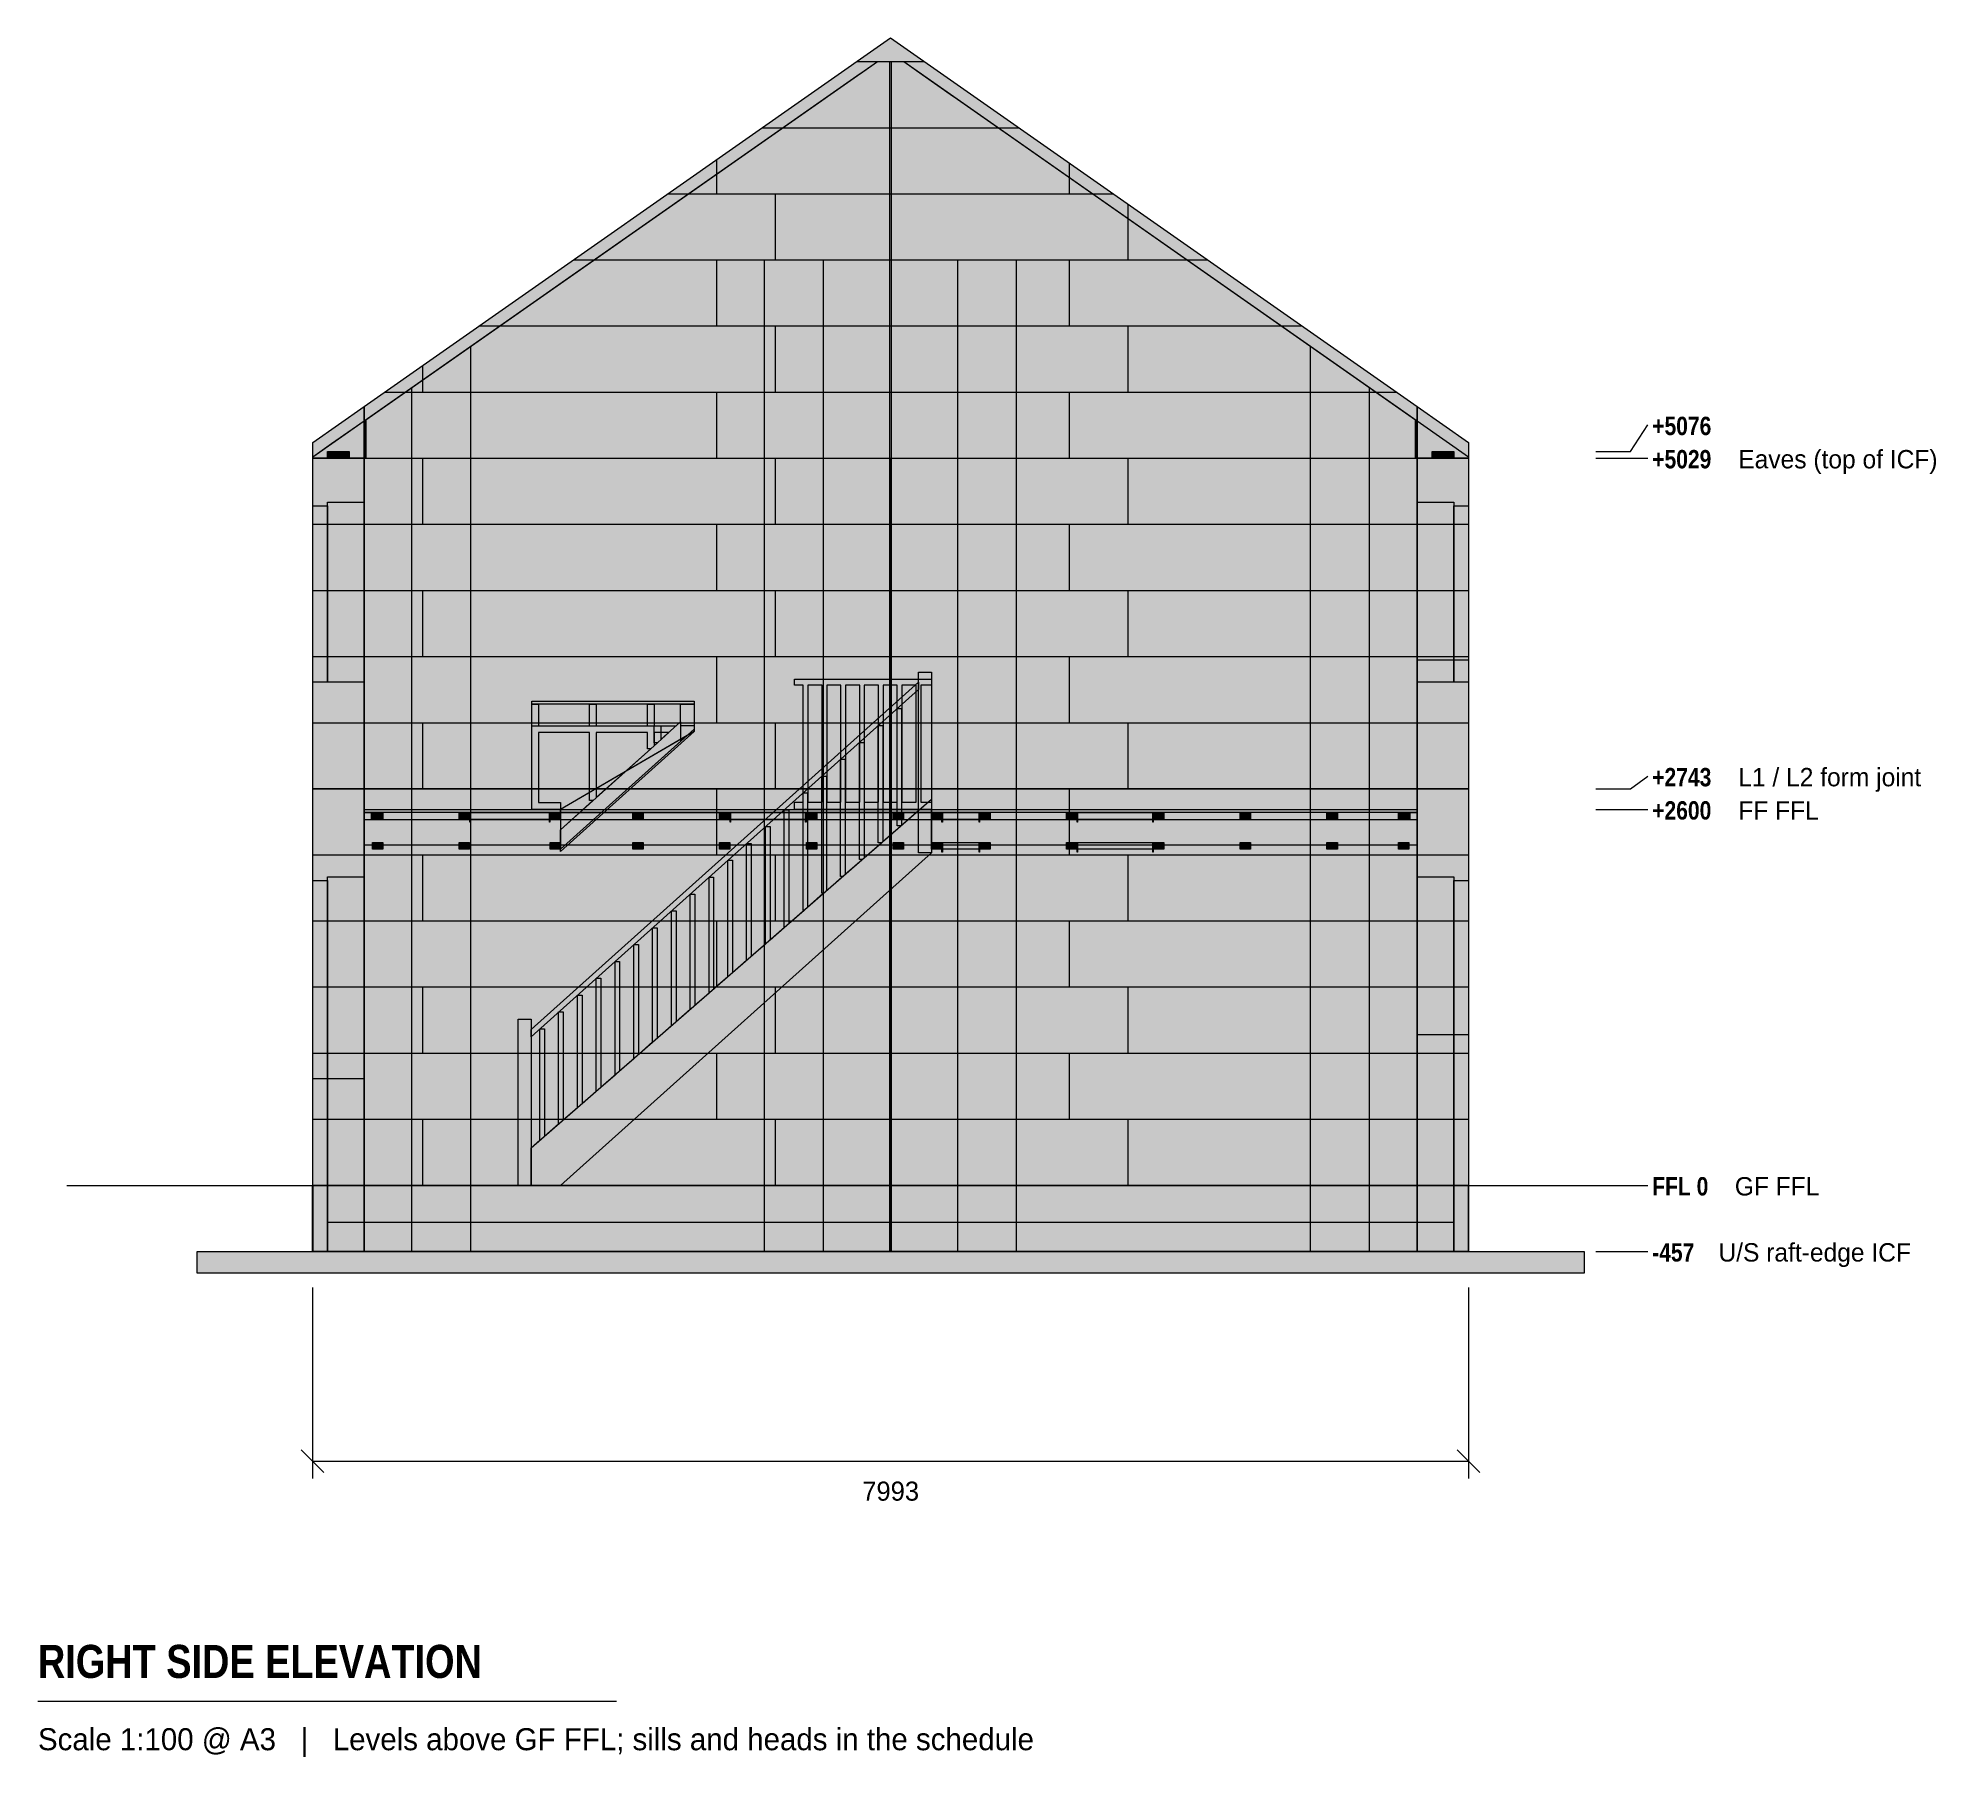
# Model space of a CAD drawing. Header units: millimetres. Extents: x -1900 to 11224, y -3954 to 7936.
import ezdxf
from ezdxf.enums import TextEntityAlignment as Align

# ---------------------------------------------------------------- set-up
doc = ezdxf.new("R2010")
doc.units = ezdxf.units.MM
doc.linetypes.add('DASHED', pattern=[1.524, 1.27, -0.254])
for name, color, linetype in [('FILL-BELOW', 7, 'Continuous'), ('FILL-EPS', 7, 'Continuous'), ('FILL-LIGHT', 7, 'Continuous'), ('FILL-TIMBER', 7, 'Continuous'), ('LINE-C_2E8C94', 7, 'Continuous'), ('LINE-C_337880', 7, 'Continuous'), ('LINE-INK', 7, 'Continuous'), ('LINE-STEEL', 7, 'Continuous'), ('LINE-STEEL-DASH', 7, 'DASHED'), ('LINE-STEEL_GREY', 7, 'Continuous'), ('LINE-TEAL_DK-DASH', 7, 'DASHED'), ('LINE-TIMBER_DK', 7, 'Continuous'), ('TEXT-INK', 7, 'Continuous'), ('TEXT-STEEL', 7, 'Continuous'), ('TEXT-STEEL_GREY', 7, 'Continuous')]:
    doc.layers.add(name, color=color, linetype=linetype)
doc.styles.add('OpenSansCondensed-Bold', font='OpenSansCondensed-Bold.ttf')

msp = doc.modelspace()

# ---------------------------------------------------------------- texts
at = {"layer": 'TEXT-INK'}
msp.add_text('7993', height=132.1, dxfattribs=at).set_placement((3996, -2181), align=Align.CENTER)
at = {"layer": 'TEXT-INK', "style": 'OpenSansCondensed-Bold'}
msp.add_text('RIGHT SIDE ELEVATION', height=228.6, dxfattribs=at).set_placement((-1900, -3407))
at = {"layer": 'TEXT-STEEL', "style": 'OpenSansCondensed-Bold'}
for s, p in [('+5076', (9262, 5189)), ('+5029', (9262, 4959)), ('+2743', (9262, 2760)), ('+2600', (9262, 2530)), ('FFL 0', (9262, -70)), ('-457', (9262, -527))]:
    msp.add_text(s, height=127, dxfattribs=at).set_placement(p)
at = {"layer": 'TEXT-STEEL'}
for s, p in [('Eaves (top of ICF)', (9857, 4959)), ('L1 / L2 form joint', (9857, 2760)), ('FF FFL', (9857, 2530)), ('GF FFL', (9833, -70)), ('U/S raft-edge ICF', (9720, -527))]:
    msp.add_text(s, height=127, dxfattribs=at).set_placement(p)
at = {"layer": 'TEXT-STEEL_GREY'}
msp.add_text('Scale 1:100 @ A3   |   Levels above GF FFL; sills and heads in the schedule', height=152.4, dxfattribs=at).set_placement((-1900, -3907))

# ---------------------------------------------------------------- hatches: boundary and pattern name
at = {"layer": 'FILL-BELOW', "true_color": 0x8c8c91}
h = msp.add_hatch(color=252, dxfattribs=at)
h.dxf.hatch_style = 1
h.paths.add_polyline_path([(1514, 3328), (1514, 3350), (2638, 3350), (2638, 3328)])
h = msp.add_hatch(color=252, dxfattribs=at)
h.dxf.hatch_style = 1
h.paths.add_polyline_path([(1514, 3350), (2638, 3350), (2638, 3328), (1514, 3328)])
h = msp.add_hatch(color=252, dxfattribs=at)
h.dxf.hatch_style = 1
h.paths.add_polyline_path([(1514, 3328), (1514, 3350), (2638, 3350), (2638, 3328)])
h = msp.add_hatch(color=252, dxfattribs=at)
h.dxf.hatch_style = 1
h.paths.add_polyline_path([(1514, 3350), (2638, 3350), (2638, 3328), (1514, 3328)])
h = msp.add_hatch(color=252, dxfattribs=at)
h.dxf.hatch_style = 1
h.paths.add_polyline_path([(356, 2578), (356, 2600), (2756, 2600), (5156, 2600), (7556, 2600), (7636, 2600), (7636, 2578), (7556, 2578), (5156, 2578), (2756, 2578), (356, 2578)])
h = msp.add_hatch(color=252, dxfattribs=at)
h.dxf.hatch_style = 1
h.paths.add_polyline_path([(356, 2578), (356, 2600), (1556, 2600), (1713, 2600), (1713, 2578), (1556, 2578)])
h = msp.add_hatch(color=252, dxfattribs=at)
h.dxf.hatch_style = 1
h.paths.add_polyline_path([(356, 2600), (1556, 2600), (2756, 2600), (5156, 2600), (6356, 2600), (7556, 2600), (7636, 2600), (7636, 2578), (7556, 2578), (5156, 2578), (2756, 2578), (1556, 2578), (356, 2578)])
h = msp.add_hatch(color=252, dxfattribs=at)
h.dxf.hatch_style = 1
h.paths.add_polyline_path([(356, 2600), (1556, 2600), (3956, 2600), (6356, 2600), (7556, 2600), (7636, 2600), (7636, 2578), (6356, 2578), (3956, 2578), (1556, 2578), (356, 2578)])
h = msp.add_hatch(color=252, dxfattribs=at)
h.dxf.hatch_style = 1
h.paths.add_polyline_path([(356, 2600), (1556, 2600), (2756, 2600), (5156, 2600), (6356, 2600), (7556, 2600), (7636, 2600), (7636, 2578), (7556, 2578), (5156, 2578), (2756, 2578), (1556, 2578), (356, 2578)])
h = msp.add_hatch(color=252, dxfattribs=at)
h.dxf.hatch_style = 1
h.paths.add_polyline_path([(356, 2600), (1556, 2600), (3956, 2600), (6356, 2600), (7556, 2600), (7636, 2600), (7636, 2578), (6356, 2578), (3956, 2578), (1556, 2578), (356, 2578)])
h = msp.add_hatch(color=252, dxfattribs=at)
h.dxf.hatch_style = 1
h.paths.add_polyline_path([(356, 2600), (1556, 2600), (2756, 2600), (5156, 2600), (6356, 2600), (7556, 2600), (7636, 2600), (7636, 2578), (7556, 2578), (5156, 2578), (2756, 2578), (1556, 2578), (356, 2578)])
h = msp.add_hatch(color=252, dxfattribs=at)
h.dxf.hatch_style = 1
h.paths.add_polyline_path([(356, 2600), (1556, 2600), (3956, 2600), (6356, 2600), (7556, 2600), (7636, 2600), (7636, 2578), (6356, 2578), (3956, 2578), (1556, 2578), (356, 2578)])
h = msp.add_hatch(color=252, dxfattribs=at)
h.dxf.hatch_style = 1
h.paths.add_polyline_path([(356, 2600), (1556, 2600), (2756, 2600), (5156, 2600), (6356, 2600), (7556, 2600), (7636, 2600), (7636, 2578), (7556, 2578), (5156, 2578), (2756, 2578), (1556, 2578), (356, 2578)])
h = msp.add_hatch(color=252, dxfattribs=at)
h.dxf.hatch_style = 1
h.paths.add_polyline_path([(356, 2600), (1556, 2600), (3956, 2600), (6356, 2600), (7556, 2600), (7636, 2600), (7636, 2578), (6356, 2578), (3956, 2578), (1556, 2578), (356, 2578)])
h = msp.add_hatch(color=252, dxfattribs=at)
h.dxf.hatch_style = 1
h.paths.add_polyline_path([(356, 2600), (6356, 2600), (7636, 2600), (7636, 2578), (1556, 2578), (356, 2578)])
h = msp.add_hatch(color=252, dxfattribs=at)
h.dxf.hatch_style = 1
h.paths.add_polyline_path([(356, 2578), (356, 2600), (2756, 2600), (5156, 2600), (7556, 2600), (7636, 2600), (7636, 2578), (7556, 2578), (5156, 2578), (2756, 2578), (356, 2578)])
h = msp.add_hatch(color=252, dxfattribs=at)
h.dxf.hatch_style = 1
h.paths.add_polyline_path([(356, 2600), (1556, 2600), (3956, 2600), (6356, 2600), (7556, 2600), (7636, 2600), (7636, 2578), (6356, 2578), (3956, 2578), (1556, 2578), (356, 2578)])
h = msp.add_hatch(color=252, dxfattribs=at)
h.dxf.hatch_style = 1
h.paths.add_polyline_path([(356, 2600), (1556, 2600), (2756, 2600), (5156, 2600), (6356, 2600), (7556, 2600), (7636, 2600), (7636, 2578), (7556, 2578), (5156, 2578), (2756, 2578), (1556, 2578), (356, 2578)])
h = msp.add_hatch(color=252, dxfattribs=at)
h.dxf.hatch_style = 1
h.paths.add_polyline_path([(356, 2600), (1556, 2600), (3956, 2600), (6356, 2600), (7556, 2600), (7636, 2600), (7636, 2578), (6356, 2578), (3956, 2578), (1556, 2578), (356, 2578)])
h = msp.add_hatch(color=252, dxfattribs=at)
h.dxf.hatch_style = 1
h.paths.add_polyline_path([(356, 2600), (1556, 2600), (2756, 2600), (5156, 2600), (6356, 2600), (7556, 2600), (7636, 2600), (7636, 2578), (7556, 2578), (5156, 2578), (2756, 2578), (1556, 2578), (356, 2578)])
h = msp.add_hatch(color=252, dxfattribs=at)
h.dxf.hatch_style = 1
h.paths.add_polyline_path([(356, 2600), (1556, 2600), (3956, 2600), (6356, 2600), (7556, 2600), (7636, 2600), (7636, 2578), (6356, 2578), (3956, 2578), (1556, 2578), (356, 2578)])
h = msp.add_hatch(color=252, dxfattribs=at)
h.dxf.hatch_style = 1
h.paths.add_polyline_path([(356, 2600), (1556, 2600), (2756, 2600), (5156, 2600), (6356, 2600), (7556, 2600), (7636, 2600), (7636, 2578), (7556, 2578), (5156, 2578), (2756, 2578), (1556, 2578), (356, 2578)])
h = msp.add_hatch(color=252, dxfattribs=at)
h.dxf.hatch_style = 1
h.paths.add_polyline_path([(356, 2600), (1556, 2600), (3956, 2600), (6356, 2600), (7556, 2600), (7636, 2600), (7636, 2578), (6356, 2578), (3956, 2578), (1556, 2578), (356, 2578)])
h = msp.add_hatch(color=252, dxfattribs=at)
h.dxf.hatch_style = 1
h.paths.add_polyline_path([(356, 2600), (1556, 2600), (2756, 2600), (5156, 2600), (6356, 2600), (7556, 2600), (7636, 2600), (7636, 2578), (7556, 2578), (5156, 2578), (2756, 2578), (1556, 2578), (356, 2578)])
h = msp.add_hatch(color=252, dxfattribs=at)
h.dxf.hatch_style = 1
h.paths.add_polyline_path([(356, 2578), (356, 2600), (1556, 2600), (1713, 2600), (1713, 2578), (1556, 2578)])
h = msp.add_hatch(color=252, dxfattribs=at)
h.dxf.hatch_style = 1
h.paths.add_polyline_path([(356, 2600), (6356, 2600), (7636, 2600), (7636, 2578), (1556, 2578), (356, 2578)])
h = msp.add_hatch(color=252, dxfattribs=at)
h.dxf.hatch_style = 1
h.paths.add_polyline_path([(1713, 2600), (2756, 2600), (4278, 2600), (4278, 2578), (2756, 2578), (1713, 2578)])
h = msp.add_hatch(color=252, dxfattribs=at)
h.dxf.hatch_style = 1
h.paths.add_polyline_path([(1713, 2578), (1713, 2600), (3956, 2600), (4278, 2600), (4278, 2578), (3956, 2578)])
h = msp.add_hatch(color=252, dxfattribs=at)
h.dxf.hatch_style = 1
h.paths.add_polyline_path([(1713, 2600), (2756, 2600), (4278, 2600), (4278, 2578), (2756, 2578), (1713, 2578)])
h = msp.add_hatch(color=252, dxfattribs=at)
h.dxf.hatch_style = 1
h.paths.add_polyline_path([(1713, 2578), (1713, 2600), (3956, 2600), (4278, 2600), (4278, 2578), (3956, 2578)])
h = msp.add_hatch(color=252, dxfattribs=at)
h.dxf.hatch_style = 1
h.paths.add_polyline_path([(4278, 2600), (6356, 2600), (7556, 2600), (7636, 2600), (7636, 2578), (6356, 2578), (5156, 2578), (4278, 2578)])
h = msp.add_hatch(color=252, dxfattribs=at)
h.dxf.hatch_style = 1
h.paths.add_polyline_path([(4278, 2600), (6356, 2600), (7556, 2600), (7636, 2600), (7636, 2578), (6356, 2578), (5156, 2578), (4278, 2578)])
at = {"layer": 'FILL-EPS', "true_color": 0xccffff}
h = msp.add_hatch(color=7, dxfattribs=at)
h.dxf.hatch_style = 1
h.paths.add_polyline_path([(356, 2743), (356, 5387), (3996, 7936), (7636, 5387), (7636, 2743)])
h = msp.add_hatch(color=7, dxfattribs=at)
h.dxf.hatch_style = 1
h.paths.add_polyline_path([(356, 5387), (3996, 7936), (3996, 7936), (3996, 7936), (3996, 7936), (7636, 5387), (7636, 2743), (7637, 2743), (7637, 2743), (7636, 2743), (7636, 2743), (356, 2743)])
h = msp.add_hatch(color=7, dxfattribs=at)
h.dxf.hatch_style = 1
h.paths.add_polyline_path([(356, 2743), (356, 5288), (355, 5287), (3786, 7690), (3787, 7690), (3787, 7690), (3788, 7691), (3788, 7691), (3904, 7772), (4088, 7772), (7636, 5288), (7636, 2743)])
h = msp.add_hatch(color=7, dxfattribs=at)
h.dxf.hatch_style = 1
h.paths.add_polyline_path([(356, 2743), (356, 5288), (3904, 7772), (4088, 7772), (4203, 7692), (4204, 7691), (4204, 7692), (4205, 7690), (7636, 5288), (7636, 2743)])
h = msp.add_hatch(color=7, dxfattribs=at)
h.dxf.hatch_style = 1
h.paths.add_polyline_path([(356, 2743), (356, 5029), (366, 5029), (366, 5295), (3904, 7772), (4088, 7772), (4213, 7684), (4431, 7532), (4432, 7532), (4432, 7532), (4433, 7531), (4433, 7531), (4433, 7531), (7626, 5295), (7626, 5029), (7636, 5029), (7636, 2743)])
h = msp.add_hatch(color=7, dxfattribs=at)
h.dxf.hatch_style = 1
h.paths.add_polyline_path([(356, 2743), (356, 5029), (356, 5288), (366, 5295), (3559, 7531), (3904, 7772), (4088, 7772), (7626, 5295), (7636, 5288), (7636, 2743)])
h = msp.add_hatch(color=7, dxfattribs=at)
h.dxf.hatch_style = 1
h.paths.add_polyline_path([(0, 5029), (0, 5138), (356, 5387), (356, 5029)])
h = msp.add_hatch(color=7, dxfattribs=at)
h.dxf.hatch_style = 1
h.paths.add_polyline_path([(0, 5138), (356, 5387), (356, 5029), (0, 5029)])
h = msp.add_hatch(color=7, dxfattribs=at)
h.dxf.hatch_style = 1
h.paths.add_polyline_path([(7636, 5029), (7636, 5387), (7991, 5138), (7991, 5029), (7636, 5029)])
h = msp.add_hatch(color=7, dxfattribs=at)
h.dxf.hatch_style = 1
h.paths.add_polyline_path([(7636, 5029), (7636, 5387), (7991, 5138), (7991, 5029), (7636, 5029)])
h = msp.add_hatch(color=7, dxfattribs=at)
h.dxf.hatch_style = 1
h.paths.add_polyline_path([(0, 2743), (0, 4211), (0, 4212), (0, 5039), (356, 5288), (356, 5290), (356, 5290), (356, 5290), (356, 5290), (356, 5289), (356, 5288), (356, 2743)])
h = msp.add_hatch(color=7, dxfattribs=at)
h.dxf.hatch_style = 1
h.paths.add_polyline_path([(0, 5039), (129, 5130), (130, 5130), (356, 5288), (356, 5029), (0, 5029)])
h = msp.add_hatch(color=7, dxfattribs=at)
h.dxf.hatch_style = 1
h.paths.add_polyline_path([(0, 5029), (0, 5039), (356, 5288), (356, 2743), (356, 2743), (356, 2743), (356, 2742), (356, 2743), (0, 2743), (0, 4213), (0, 4214)])
h = msp.add_hatch(color=7, dxfattribs=at)
h.dxf.hatch_style = 1
h.paths.add_polyline_path([(0, 5039), (356, 5288), (356, 2743), (0, 2743), (0, 4213)])
h = msp.add_hatch(color=7, dxfattribs=at)
h.dxf.hatch_style = 1
h.paths.add_polyline_path([(356, 5288), (366, 5295), (366, 5029), (356, 5029)])
h = msp.add_hatch(color=7, dxfattribs=at)
h.dxf.hatch_style = 1
h.paths.add_polyline_path([(7626, 5295), (7636, 5288), (7636, 5029), (7626, 5029)])
h = msp.add_hatch(color=7, dxfattribs=at)
h.dxf.hatch_style = 1
h.paths.add_polyline_path([(7636, 5289), (7636, 5288), (7991, 5039), (7991, 2743), (7636, 2743), (7636, 5288)])
h = msp.add_hatch(color=7, dxfattribs=at)
h.dxf.hatch_style = 1
h.paths.add_polyline_path([(7636, 4213), (7636, 5288), (7991, 5039), (7991, 5039), (7992, 5039), (7991, 5039), (7991, 2743), (7636, 2743)])
h = msp.add_hatch(color=7, dxfattribs=at)
h.dxf.hatch_style = 1
h.paths.add_polyline_path([(7636, 5288), (7991, 5039), (7991, 5029), (7636, 5029)])
h = msp.add_hatch(color=7, dxfattribs=at)
h.dxf.hatch_style = 1
h.paths.add_polyline_path([(7636, 5029), (7636, 5031), (7636, 5031), (7636, 5288), (7860, 5131), (7861, 5130), (7861, 5130), (7861, 5130), (7991, 5039), (7991, 5029), (7992, 5031), (7992, 5030), (7991, 5029), (7991, 5029), (7991, 2743), (7636, 2743), (7636, 2743)])
h = msp.add_hatch(color=7, dxfattribs=at)
h.dxf.hatch_style = 1
h.paths.add_polyline_path([(0, 5029), (356, 5029), (356, 5030), (356, 5029), (356, 5029), (356, 2743), (356, 2743), (356, 2743), (356, 2742), (356, 2742), (356, 2742), (356, 2742), (356, 2742), (356, 2742), (356, 2743), (0, 2743), (0, 4213), (0, 4214)])
h = msp.add_hatch(color=7, dxfattribs=at)
h.dxf.hatch_style = 1
h.paths.add_polyline_path([(0, 2743), (0, 5029), (356, 5029), (356, 2743), (0, 2743)])
h = msp.add_hatch(color=7, dxfattribs=at)
h.dxf.hatch_style = 1
h.paths.add_polyline_path([(0, 5029), (356, 5029), (356, 2743), (0, 2743)])
h = msp.add_hatch(color=7, dxfattribs=at)
h.dxf.hatch_style = 1
h.paths.add_polyline_path([(7636, 2743), (7636, 5029), (7636, 5029), (7636, 5029), (7636, 5030), (7636, 5029), (7991, 5029), (7991, 2743), (7636, 2743), (7636, 2743), (7636, 2743)])
h = msp.add_hatch(color=7, dxfattribs=at)
h.dxf.hatch_style = 1
h.paths.add_polyline_path([(7636, 2743), (7636, 5029), (7991, 5029), (7991, 2743)])
h = msp.add_hatch(color=7, dxfattribs=at)
h.dxf.hatch_style = 1
h.paths.add_polyline_path([(7636, 5029), (7991, 5029), (7991, 2743), (7636, 2743)])
h = msp.add_hatch(color=7, dxfattribs=at)
h.dxf.hatch_style = 1
h.paths.add_polyline_path([(101, 4725), (356, 4725), (356, 3480), (101, 3480)])
h = msp.add_hatch(color=7, dxfattribs=at)
h.dxf.hatch_style = 1
h.paths.add_polyline_path([(101, 3480), (101, 4725), (356, 4725), (356, 3480)])
h = msp.add_hatch(color=7, dxfattribs=at)
h.dxf.hatch_style = 1
h.paths.add_polyline_path([(101, 4725), (356, 4725), (356, 3480), (101, 3480)])
h = msp.add_hatch(color=7, dxfattribs=at)
h.dxf.hatch_style = 1
h.paths.add_polyline_path([(101, 3480), (101, 4725), (356, 4725), (356, 3480)])
h = msp.add_hatch(color=7, dxfattribs=at)
h.dxf.hatch_style = 1
h.paths.add_polyline_path([(101, 4725), (356, 4725), (356, 3480), (101, 3480)])
h = msp.add_hatch(color=7, dxfattribs=at)
h.dxf.hatch_style = 1
h.paths.add_polyline_path([(101, 3480), (101, 4725), (356, 4725), (356, 3480)])
h = msp.add_hatch(color=7, dxfattribs=at)
h.dxf.hatch_style = 1
h.paths.add_polyline_path([(101, 4725), (356, 4725), (356, 3480), (101, 3480)])
h = msp.add_hatch(color=7, dxfattribs=at)
h.dxf.hatch_style = 1
h.paths.add_polyline_path([(101, 3480), (101, 4725), (356, 4725), (356, 3480)])
h = msp.add_hatch(color=7, dxfattribs=at)
h.dxf.hatch_style = 1
h.paths.add_polyline_path([(7636, 4725), (7891, 4725), (7891, 3633), (7636, 3633)])
h = msp.add_hatch(color=7, dxfattribs=at)
h.dxf.hatch_style = 1
h.paths.add_polyline_path([(7636, 3633), (7636, 4725), (7891, 4725), (7891, 3633)])
h = msp.add_hatch(color=7, dxfattribs=at)
h.dxf.hatch_style = 1
h.paths.add_polyline_path([(7636, 4725), (7891, 4725), (7891, 3480), (7636, 3480)])
h = msp.add_hatch(color=7, dxfattribs=at)
h.dxf.hatch_style = 1
h.paths.add_polyline_path([(7636, 3480), (7636, 4725), (7891, 4725), (7891, 3480)])
h = msp.add_hatch(color=7, dxfattribs=at)
h.dxf.hatch_style = 1
h.paths.add_polyline_path([(7636, 4725), (7891, 4725), (7891, 3480), (7636, 3480)])
h = msp.add_hatch(color=7, dxfattribs=at)
h.dxf.hatch_style = 1
h.paths.add_polyline_path([(7636, 3480), (7636, 4725), (7891, 4725), (7891, 3480)])
h = msp.add_hatch(color=7, dxfattribs=at)
h.dxf.hatch_style = 1
h.paths.add_polyline_path([(7636, 4725), (7891, 4725), (7891, 3633), (7636, 3633)])
h = msp.add_hatch(color=7, dxfattribs=at)
h.dxf.hatch_style = 1
h.paths.add_polyline_path([(7636, 3633), (7636, 4725), (7891, 4725), (7891, 3633)])
h = msp.add_hatch(color=7, dxfattribs=at)
h.dxf.hatch_style = 1
h.paths.add_polyline_path([(0, 4700), (101, 4700), (101, 3480), (0, 3480)])
h = msp.add_hatch(color=7, dxfattribs=at)
h.dxf.hatch_style = 1
h.paths.add_polyline_path([(0, 3480), (0, 4700), (101, 4700), (101, 3480)])
h = msp.add_hatch(color=7, dxfattribs=at)
h.dxf.hatch_style = 1
h.paths.add_polyline_path([(0, 4700), (101, 4700), (101, 3480), (0, 3480)])
h = msp.add_hatch(color=7, dxfattribs=at)
h.dxf.hatch_style = 1
h.paths.add_polyline_path([(0, 3480), (0, 4700), (101, 4700), (101, 3480)])
h = msp.add_hatch(color=7, dxfattribs=at)
h.dxf.hatch_style = 1
h.paths.add_polyline_path([(0, 4700), (101, 4700), (101, 3480), (0, 3480)])
h = msp.add_hatch(color=7, dxfattribs=at)
h.dxf.hatch_style = 1
h.paths.add_polyline_path([(0, 3480), (0, 4700), (101, 4700), (101, 3480)])
h = msp.add_hatch(color=7, dxfattribs=at)
h.dxf.hatch_style = 1
h.paths.add_polyline_path([(0, 4700), (101, 4700), (101, 3480), (0, 3480)])
h = msp.add_hatch(color=7, dxfattribs=at)
h.dxf.hatch_style = 1
h.paths.add_polyline_path([(0, 3480), (0, 4700), (101, 4700), (101, 3480)])
h = msp.add_hatch(color=7, dxfattribs=at)
h.dxf.hatch_style = 1
h.paths.add_polyline_path([(7891, 4700), (7991, 4700), (7991, 3633), (7891, 3633)])
h = msp.add_hatch(color=7, dxfattribs=at)
h.dxf.hatch_style = 1
h.paths.add_polyline_path([(7891, 3633), (7891, 4700), (7991, 4700), (7991, 3633)])
h = msp.add_hatch(color=7, dxfattribs=at)
h.dxf.hatch_style = 1
h.paths.add_polyline_path([(7891, 4700), (7991, 4700), (7991, 3480), (7891, 3480)])
h = msp.add_hatch(color=7, dxfattribs=at)
h.dxf.hatch_style = 1
h.paths.add_polyline_path([(7891, 3480), (7891, 4700), (7991, 4700), (7991, 3480)])
h = msp.add_hatch(color=7, dxfattribs=at)
h.dxf.hatch_style = 1
h.paths.add_polyline_path([(7891, 4700), (7991, 4700), (7991, 3480), (7891, 3480)])
h = msp.add_hatch(color=7, dxfattribs=at)
h.dxf.hatch_style = 1
h.paths.add_polyline_path([(7891, 3480), (7891, 4700), (7991, 4700), (7991, 3480)])
h = msp.add_hatch(color=7, dxfattribs=at)
h.dxf.hatch_style = 1
h.paths.add_polyline_path([(7891, 4700), (7991, 4700), (7991, 3633), (7891, 3633)])
h = msp.add_hatch(color=7, dxfattribs=at)
h.dxf.hatch_style = 1
h.paths.add_polyline_path([(7891, 3633), (7891, 4700), (7991, 4700), (7991, 3633)])
h = msp.add_hatch(color=7, dxfattribs=at)
h.dxf.hatch_style = 1
h.paths.add_polyline_path([(0, 0), (0, 2743), (356, 2743), (356, 2745), (356, 2745), (356, 0), (356, 0)])
h = msp.add_hatch(color=7, dxfattribs=at)
h.dxf.hatch_style = 1
h.paths.add_polyline_path([(0, 0), (0, 2743), (356, 2743), (356, 0)])
h = msp.add_hatch(color=7, dxfattribs=at)
h.dxf.hatch_style = 1
h.paths.add_polyline_path([(0, 2743), (356, 2743), (356, 2743), (356, 0), (356, 0), (356, 0), (356, -2), (356, -2), (356, 0), (0, 0)])
h = msp.add_hatch(color=7, dxfattribs=at)
h.dxf.hatch_style = 1
h.paths.add_polyline_path([(0, 0), (0, 2743), (356, 2743), (356, 0)])
h = msp.add_hatch(color=7, dxfattribs=at)
h.dxf.hatch_style = 1
h.paths.add_polyline_path([(0, 2743), (356, 2743), (356, 0), (0, 0)])
h = msp.add_hatch(color=7, dxfattribs=at)
h.dxf.hatch_style = 1
h.paths.add_polyline_path([(0, 2743), (356, 2743), (356, 0), (0, 0)])
h = msp.add_hatch(color=7, dxfattribs=at)
h.dxf.hatch_style = 1
h.paths.add_polyline_path([(356, 0), (356, 2743), (7636, 2743), (7636, 0)])
h = msp.add_hatch(color=7, dxfattribs=at)
h.dxf.hatch_style = 1
h.paths.add_polyline_path([(356, 2743), (7636, 2743), (7636, 0), (356, 0)])
h = msp.add_hatch(color=7, dxfattribs=at)
h.dxf.hatch_style = 1
h.paths.add_polyline_path([(356, 0), (356, 2743), (7636, 2743), (7636, 0)])
h = msp.add_hatch(color=7, dxfattribs=at)
h.dxf.hatch_style = 1
h.paths.add_polyline_path([(356, 2743), (7636, 2743), (7636, 0), (356, 0)])
h = msp.add_hatch(color=7, dxfattribs=at)
h.dxf.hatch_style = 1
h.paths.add_polyline_path([(356, 0), (356, 2743), (7636, 2743), (7636, 0)])
h = msp.add_hatch(color=7, dxfattribs=at)
h.dxf.hatch_style = 1
h.paths.add_polyline_path([(356, 2743), (7636, 2743), (7636, 0), (356, 0)])
h = msp.add_hatch(color=7, dxfattribs=at)
h.dxf.hatch_style = 1
h.paths.add_polyline_path([(356, 2743), (356, 2742), (356, 2742)])
h = msp.add_hatch(color=7, dxfattribs=at)
h.dxf.hatch_style = 1
h.paths.add_polyline_path([(7636, 2745), (7636, 2743), (7991, 2743), (7991, 0), (7636, 0), (7636, 0), (7636, 0), (7636, 0), (7636, 2743), (7636, 2743), (7636, 2743), (7636, 2745)])
h = msp.add_hatch(color=7, dxfattribs=at)
h.dxf.hatch_style = 1
h.paths.add_polyline_path([(7636, 0), (7636, 2743), (7991, 2743), (7991, 0)])
h = msp.add_hatch(color=7, dxfattribs=at)
h.dxf.hatch_style = 1
h.paths.add_polyline_path([(7636, 0), (7636, 2743), (7991, 2743), (7991, 0)])
h = msp.add_hatch(color=7, dxfattribs=at)
h.dxf.hatch_style = 1
h.paths.add_polyline_path([(7636, 2743), (7991, 2743), (7991, 0), (7636, 0)])
h = msp.add_hatch(color=7, dxfattribs=at)
h.dxf.hatch_style = 1
h.paths.add_polyline_path([(7636, -2), (7636, -2), (7636, 2743), (7636, 2743), (7636, 2743), (7636, 2743), (7991, 2743), (7991, 0), (7636, 0)])
h = msp.add_hatch(color=7, dxfattribs=at)
h.dxf.hatch_style = 1
h.paths.add_polyline_path([(7636, 2743), (7636, 2742), (7636, 2742), (7636, 2742), (7636, 2742)])
h = msp.add_hatch(color=7, dxfattribs=at)
h.dxf.hatch_style = 1
h.paths.add_polyline_path([(7636, 2743), (7991, 2743), (7991, 0), (7636, 0)])
h = msp.add_hatch(color=7, dxfattribs=at)
h.dxf.hatch_style = 1
h.paths.add_polyline_path([(0, 2109), (101, 2109), (101, 0), (0, 0)])
h = msp.add_hatch(color=7, dxfattribs=at)
h.dxf.hatch_style = 1
h.paths.add_polyline_path([(0, 0), (0, 2109), (101, 2109), (101, 0)])
h = msp.add_hatch(color=7, dxfattribs=at)
h.dxf.hatch_style = 1
h.paths.add_polyline_path([(0, 2109), (101, 2109), (101, 737), (0, 737)])
h = msp.add_hatch(color=7, dxfattribs=at)
h.dxf.hatch_style = 1
h.paths.add_polyline_path([(0, 737), (0, 2109), (101, 2109), (101, 737)])
h = msp.add_hatch(color=7, dxfattribs=at)
h.dxf.hatch_style = 1
h.paths.add_polyline_path([(0, 2109), (101, 2109), (101, 737), (0, 737)])
h = msp.add_hatch(color=7, dxfattribs=at)
h.dxf.hatch_style = 1
h.paths.add_polyline_path([(0, 737), (0, 2109), (101, 2109), (101, 737)])
h = msp.add_hatch(color=7, dxfattribs=at)
h.dxf.hatch_style = 1
h.paths.add_polyline_path([(0, 2109), (101, 2109), (101, 0), (0, 0)])
h = msp.add_hatch(color=7, dxfattribs=at)
h.dxf.hatch_style = 1
h.paths.add_polyline_path([(0, 0), (0, 2109), (101, 2109), (101, 0)])
h = msp.add_hatch(color=7, dxfattribs=at)
h.dxf.hatch_style = 1
h.paths.add_polyline_path([(101, 2134), (356, 2134), (356, 0), (101, 0)])
h = msp.add_hatch(color=7, dxfattribs=at)
h.dxf.hatch_style = 1
h.paths.add_polyline_path([(101, 0), (101, 2134), (356, 2134), (356, 0)])
h = msp.add_hatch(color=7, dxfattribs=at)
h.dxf.hatch_style = 1
h.paths.add_polyline_path([(101, 2134), (356, 2134), (356, 737), (101, 737)])
h = msp.add_hatch(color=7, dxfattribs=at)
h.dxf.hatch_style = 1
h.paths.add_polyline_path([(101, 737), (101, 2134), (356, 2134), (356, 737)])
h = msp.add_hatch(color=7, dxfattribs=at)
h.dxf.hatch_style = 1
h.paths.add_polyline_path([(101, 2134), (356, 2134), (356, 737), (101, 737)])
h = msp.add_hatch(color=7, dxfattribs=at)
h.dxf.hatch_style = 1
h.paths.add_polyline_path([(101, 737), (101, 2134), (356, 2134), (356, 737)])
h = msp.add_hatch(color=7, dxfattribs=at)
h.dxf.hatch_style = 1
h.paths.add_polyline_path([(101, 2134), (356, 2134), (356, 0), (101, 0)])
h = msp.add_hatch(color=7, dxfattribs=at)
h.dxf.hatch_style = 1
h.paths.add_polyline_path([(101, 0), (101, 2134), (356, 2134), (356, 0)])
h = msp.add_hatch(color=7, dxfattribs=at)
h.dxf.hatch_style = 1
h.paths.add_polyline_path([(7636, 2134), (7891, 2134), (7891, 1042), (7636, 1042)])
h = msp.add_hatch(color=7, dxfattribs=at)
h.dxf.hatch_style = 1
h.paths.add_polyline_path([(7636, 1042), (7636, 2134), (7891, 2134), (7891, 1042)])
h = msp.add_hatch(color=7, dxfattribs=at)
h.dxf.hatch_style = 1
h.paths.add_polyline_path([(7636, 2134), (7891, 2134), (7891, 1042), (7636, 1042)])
h = msp.add_hatch(color=7, dxfattribs=at)
h.dxf.hatch_style = 1
h.paths.add_polyline_path([(7636, 1042), (7636, 2134), (7891, 2134), (7891, 1042)])
h = msp.add_hatch(color=7, dxfattribs=at)
h.dxf.hatch_style = 1
h.paths.add_polyline_path([(7636, 2134), (7891, 2134), (7891, 0), (7636, 0)])
h = msp.add_hatch(color=7, dxfattribs=at)
h.dxf.hatch_style = 1
h.paths.add_polyline_path([(7636, 0), (7636, 2134), (7891, 2134), (7891, 0)])
h = msp.add_hatch(color=7, dxfattribs=at)
h.dxf.hatch_style = 1
h.paths.add_polyline_path([(7636, 2134), (7891, 2134), (7891, 0), (7636, 0)])
h = msp.add_hatch(color=7, dxfattribs=at)
h.dxf.hatch_style = 1
h.paths.add_polyline_path([(7636, 0), (7636, 2134), (7891, 2134), (7891, 0)])
h = msp.add_hatch(color=7, dxfattribs=at)
h.dxf.hatch_style = 1
h.paths.add_polyline_path([(7636, 2134), (7891, 2134), (7891, 1042), (7636, 1042)])
h = msp.add_hatch(color=7, dxfattribs=at)
h.dxf.hatch_style = 1
h.paths.add_polyline_path([(7636, 1042), (7636, 2134), (7891, 2134), (7891, 1042)])
h = msp.add_hatch(color=7, dxfattribs=at)
h.dxf.hatch_style = 1
h.paths.add_polyline_path([(7636, 2134), (7891, 2134), (7891, 1042), (7636, 1042)])
h = msp.add_hatch(color=7, dxfattribs=at)
h.dxf.hatch_style = 1
h.paths.add_polyline_path([(7636, 1042), (7636, 2134), (7891, 2134), (7891, 1042)])
h = msp.add_hatch(color=7, dxfattribs=at)
h.dxf.hatch_style = 1
h.paths.add_polyline_path([(7891, 2109), (7991, 2109), (7991, 1042), (7891, 1042)])
h = msp.add_hatch(color=7, dxfattribs=at)
h.dxf.hatch_style = 1
h.paths.add_polyline_path([(7891, 1042), (7891, 2109), (7991, 2109), (7991, 1042)])
h = msp.add_hatch(color=7, dxfattribs=at)
h.dxf.hatch_style = 1
h.paths.add_polyline_path([(7891, 2109), (7991, 2109), (7991, 1042), (7891, 1042)])
h = msp.add_hatch(color=7, dxfattribs=at)
h.dxf.hatch_style = 1
h.paths.add_polyline_path([(7891, 1042), (7891, 2109), (7991, 2109), (7991, 1042)])
h = msp.add_hatch(color=7, dxfattribs=at)
h.dxf.hatch_style = 1
h.paths.add_polyline_path([(7891, 2109), (7991, 2109), (7991, 0), (7891, 0)])
h = msp.add_hatch(color=7, dxfattribs=at)
h.dxf.hatch_style = 1
h.paths.add_polyline_path([(7891, 0), (7891, 2109), (7991, 2109), (7991, 0)])
h = msp.add_hatch(color=7, dxfattribs=at)
h.dxf.hatch_style = 1
h.paths.add_polyline_path([(7891, 2109), (7991, 2109), (7991, 0), (7891, 0)])
h = msp.add_hatch(color=7, dxfattribs=at)
h.dxf.hatch_style = 1
h.paths.add_polyline_path([(7891, 0), (7891, 2109), (7991, 2109), (7991, 0)])
h = msp.add_hatch(color=7, dxfattribs=at)
h.dxf.hatch_style = 1
h.paths.add_polyline_path([(7891, 2109), (7991, 2109), (7991, 1042), (7891, 1042)])
h = msp.add_hatch(color=7, dxfattribs=at)
h.dxf.hatch_style = 1
h.paths.add_polyline_path([(7891, 1042), (7891, 2109), (7991, 2109), (7991, 1042)])
h = msp.add_hatch(color=7, dxfattribs=at)
h.dxf.hatch_style = 1
h.paths.add_polyline_path([(7891, 2109), (7991, 2109), (7991, 1042), (7891, 1042)])
h = msp.add_hatch(color=7, dxfattribs=at)
h.dxf.hatch_style = 1
h.paths.add_polyline_path([(7891, 1042), (7891, 2109), (7991, 2109), (7991, 1042)])
at = {"layer": 'FILL-EPS', "true_color": 0xc0f0f0}
h = msp.add_hatch(color=254, dxfattribs=at)
h.dxf.hatch_style = 1
h.paths.add_polyline_path([(-1, 0), (-1, 2), (-1, 2), (-1, 2), (0, 2), (0, 2), (0, -457), (0, -457), (0, -459), (0, -459), (0, -459), (-1, -459)])
at = {"layer": 'FILL-EPS', "true_color": 0xccffff}
h = msp.add_hatch(color=7, dxfattribs=at)
h.dxf.hatch_style = 1
h.paths.add_polyline_path([(0, -457), (0, 0), (356, 0), (356, -457)])
h = msp.add_hatch(color=7, dxfattribs=at)
h.dxf.hatch_style = 1
h.paths.add_polyline_path([(0, -457), (0, 0), (102, 0), (102, -457)])
h = msp.add_hatch(color=7, dxfattribs=at)
h.dxf.hatch_style = 1
h.paths.add_polyline_path([(0, 0), (102, 0), (102, -457), (0, -457)])
h = msp.add_hatch(color=7, dxfattribs=at)
h.dxf.hatch_style = 1
h.paths.add_polyline_path([(0, -457), (0, 0), (102, 0), (102, -457)])
h = msp.add_hatch(color=7, dxfattribs=at)
h.dxf.hatch_style = 1
h.paths.add_polyline_path([(0, 0), (102, 0), (102, -457), (0, -457)])
h = msp.add_hatch(color=7, dxfattribs=at)
h.dxf.hatch_style = 1
h.paths.add_polyline_path([(0, 0), (356, 0), (356, -457), (0, -457)])
h = msp.add_hatch(color=7, dxfattribs=at)
h.dxf.hatch_style = 1
h.paths.add_polyline_path([(102, 0), (254, 0), (356, 0), (356, -457), (254, -457), (102, -457)])
h = msp.add_hatch(color=7, dxfattribs=at)
h.dxf.hatch_style = 1
h.paths.add_polyline_path([(102, -457), (102, 0), (356, 0), (356, -457)])
h = msp.add_hatch(color=7, dxfattribs=at)
h.dxf.hatch_style = 1
h.paths.add_polyline_path([(356, -457), (356, 0), (7636, 0), (7636, -457), (356, -457)])
h = msp.add_hatch(color=7, dxfattribs=at)
h.dxf.hatch_style = 1
h.paths.add_polyline_path([(356, 0), (455, 0), (457, 0), (7636, 0), (7636, -457), (457, -457), (356, -457)])
h = msp.add_hatch(color=7, dxfattribs=at)
h.dxf.hatch_style = 1
h.paths.add_polyline_path([(356, -457), (356, 0), (457, 0), (7636, 0), (7636, -457), (457, -457)])
h = msp.add_hatch(color=7, dxfattribs=at)
h.dxf.hatch_style = 1
h.paths.add_polyline_path([(356, 0), (7636, 0), (7636, -457), (356, -457)])
h = msp.add_hatch(color=7, dxfattribs=at)
h.dxf.hatch_style = 1
h.paths.add_polyline_path([(7636, -457), (7636, 0), (7991, 0), (7991, -457)])
h = msp.add_hatch(color=7, dxfattribs=at)
h.dxf.hatch_style = 1
h.paths.add_polyline_path([(7636, 0), (7890, 0), (7890, -457), (7636, -457)])
h = msp.add_hatch(color=7, dxfattribs=at)
h.dxf.hatch_style = 1
h.paths.add_polyline_path([(7636, -457), (7636, 0), (7890, 0), (7890, -457)])
h = msp.add_hatch(color=7, dxfattribs=at)
h.dxf.hatch_style = 1
h.paths.add_polyline_path([(7636, 0), (7991, 0), (7991, -457), (7636, -457)])
h = msp.add_hatch(color=7, dxfattribs=at)
h.dxf.hatch_style = 1
h.paths.add_polyline_path([(7890, 0), (7991, 0), (7991, -457), (7890, -457)])
h = msp.add_hatch(color=7, dxfattribs=at)
h.dxf.hatch_style = 1
h.paths.add_polyline_path([(7890, -457), (7890, 0), (7991, 0), (7991, -457)])
h = msp.add_hatch(color=7, dxfattribs=at)
h.dxf.hatch_style = 1
h.paths.add_polyline_path([(7890, 0), (7991, 0), (7991, -457), (7890, -457)])
h = msp.add_hatch(color=7, dxfattribs=at)
h.dxf.hatch_style = 1
h.paths.add_polyline_path([(7890, -457), (7890, 0), (7991, 0), (7991, -457)])
at = {"layer": 'FILL-EPS', "true_color": 0xc0f0f0}
h = msp.add_hatch(color=254, dxfattribs=at)
h.dxf.hatch_style = 1
h.paths.add_polyline_path([(7991, 0), (7991, 0), (7991, 2), (7992, 2), (7992, 0), (7992, 0), (7992, -457), (7992, -459), (7992, -459), (7992, -457), (7991, -457), (7991, 0)])
h = msp.add_hatch(color=254, dxfattribs=at)
h.dxf.hatch_style = 1
h.paths.add_polyline_path([(7991, -457), (7991, -457), (7991, 0), (7992, 0), (7992, 0), (7992, -457), (7991, -457)])
at = {"layer": 'FILL-LIGHT', "true_color": 0xd9d9d9}
h = msp.add_hatch(color=254, dxfattribs=at)
h.dxf.hatch_style = 1
h.paths.add_polyline_path([(102, 5029), (102, 5076), (252, 5076), (252, 5029)])
h = msp.add_hatch(color=254, dxfattribs=at)
h.dxf.hatch_style = 1
h.paths.add_polyline_path([(102, 5076), (252, 5076), (252, 5029), (102, 5029)])
h = msp.add_hatch(color=254, dxfattribs=at)
h.dxf.hatch_style = 1
h.paths.add_polyline_path([(102, 5029), (102, 5076), (252, 5076), (252, 5029)])
h = msp.add_hatch(color=254, dxfattribs=at)
h.dxf.hatch_style = 1
h.paths.add_polyline_path([(102, 5076), (252, 5076), (252, 5029), (102, 5029)])
h = msp.add_hatch(color=254, dxfattribs=at)
h.dxf.hatch_style = 1
h.paths.add_polyline_path([(7740, 5029), (7740, 5076), (7890, 5076), (7890, 5029)])
h = msp.add_hatch(color=254, dxfattribs=at)
h.dxf.hatch_style = 1
h.paths.add_polyline_path([(7740, 5076), (7890, 5076), (7890, 5029), (7740, 5029)])
h = msp.add_hatch(color=254, dxfattribs=at)
h.dxf.hatch_style = 1
h.paths.add_polyline_path([(7740, 5029), (7740, 5076), (7890, 5076), (7890, 5029)])
h = msp.add_hatch(color=254, dxfattribs=at)
h.dxf.hatch_style = 1
h.paths.add_polyline_path([(7740, 5076), (7890, 5076), (7890, 5029), (7740, 5029)])
at = {"layer": 'FILL-LIGHT', "true_color": 0xdbdbde}
h = msp.add_hatch(color=254, dxfattribs=at)
h.dxf.hatch_style = 1
h.paths.add_polyline_path([(102, -257), (102, 0), (7890, 0), (7890, -257)])
h = msp.add_hatch(color=254, dxfattribs=at)
h.dxf.hatch_style = 1
h.paths.add_polyline_path([(102, 0), (7890, 0), (7890, -257), (102, -257)])
h = msp.add_hatch(color=254, dxfattribs=at)
h.dxf.hatch_style = 1
h.paths.add_polyline_path([(-800, -607), (-800, -457), (8792, -457), (8792, -607)])
h = msp.add_hatch(color=254, dxfattribs=at)
h.dxf.hatch_style = 1
h.paths.add_polyline_path([(-800, -457), (8792, -457), (8792, -607), (-800, -607)])
at = {"layer": 'FILL-TIMBER', "true_color": 0xedd6a8}
h = msp.add_hatch(color=41, dxfattribs=at)
h.dxf.hatch_style = 1
h.paths.add_polyline_path([(1420, 1150), (1510, 1150), (1510, 260), (1570, 312), (1570, 1082), (1602, 1082), (1602, 340), (1700, 425), (1700, 1199), (1732, 1199), (1732, 453), (1830, 539), (1830, 1315), (1862, 1315), (1862, 567), (1960, 652), (1960, 1432), (1992, 1432), (1992, 680), (2090, 765), (2090, 1548), (2122, 1548), (2122, 793), (2220, 878), (2220, 1665), (2252, 1665), (2252, 906), (2350, 992), (2350, 1782), (2382, 1782), (2382, 1019), (2480, 1105), (2480, 1898), (2512, 1898), (2512, 1133), (2610, 1218), (2610, 2015), (2642, 2015), (2642, 1246), (2740, 1331), (2740, 2131), (2772, 2131), (2772, 1359), (2870, 1444), (2870, 2248), (2902, 2248), (2902, 1472), (3000, 1558), (3000, 2365), (3032, 2365), (3032, 1586), (3130, 1671), (3130, 2481), (3162, 2481), (3162, 1699), (3263, 1786), (3260, 1786), (3260, 2598), (3292, 2598), (3292, 1812), (3397, 1903), (3390, 1903), (3390, 2714), (3422, 2714), (3422, 1925), (3530, 2020), (3520, 2020), (3520, 2831), (3552, 2831), (3552, 2038), (3664, 2136), (3650, 2136), (3650, 2948), (3682, 2948), (3682, 2152), (3798, 2253), (3780, 2253), (3780, 3064), (3812, 3064), (3812, 2265), (3932, 2369), (3910, 2369), (3910, 3181), (3942, 3181), (3942, 2378), (4066, 2486), (4040, 2486), (4040, 3297), (4072, 3297), (4072, 2491), (4188, 2592), (4188, 3550), (4278, 3550), (4278, 2671), (4278, 2301), (1712, 0), (1510, 0), (1420, 0)])
h = msp.add_hatch(color=41, dxfattribs=at)
h.dxf.hatch_style = 1
h.paths.add_polyline_path([(1420, 0), (1420, 1150), (1510, 1150), (1510, 260), (1570, 312), (1570, 1082), (1602, 1082), (1602, 340), (1700, 425), (1700, 1199), (1732, 1199), (1732, 453), (1830, 539), (1830, 1315), (1862, 1315), (1862, 567), (1960, 652), (1960, 1432), (1992, 1432), (1992, 680), (2090, 765), (2090, 1548), (2122, 1548), (2122, 793), (2220, 878), (2220, 1665), (2252, 1665), (2252, 906), (2350, 992), (2350, 1782), (2382, 1782), (2382, 1019), (2480, 1105), (2480, 1898), (2512, 1898), (2512, 1133), (2610, 1218), (2610, 2015), (2642, 2015), (2642, 1246), (2740, 1331), (2740, 2131), (2772, 2131), (2772, 1359), (2870, 1444), (2870, 2248), (2902, 2248), (2902, 1472), (3000, 1558), (3000, 2365), (3032, 2365), (3032, 1586), (3130, 1671), (3130, 2481), (3162, 2481), (3162, 1699), (3260, 1784), (3263, 1786), (3260, 1786), (3260, 2598), (3292, 2598), (3292, 1812), (3397, 1903), (3390, 1903), (3390, 2714), (3422, 2714), (3422, 1925), (3530, 2020), (3520, 2020), (3520, 2831), (3552, 2831), (3552, 2038), (3664, 2136), (3650, 2136), (3650, 2948), (3682, 2948), (3682, 2152), (3798, 2253), (3780, 2253), (3780, 3064), (3812, 3064), (3812, 2265), (3932, 2369), (3910, 2369), (3910, 3181), (3942, 3181), (3942, 2378), (4066, 2486), (4040, 2486), (4040, 3297), (4072, 3297), (4072, 2491), (4188, 2592), (4188, 3550), (4278, 3550), (4278, 2671), (4278, 2301), (1712, 0), (1510, 0)])
h = msp.add_hatch(color=41, dxfattribs=at)
h.dxf.hatch_style = 1
h.paths.add_polyline_path([(4188, 2301), (4188, 3550), (4278, 3550), (4278, 2301)])
h = msp.add_hatch(color=41, dxfattribs=at)
h.dxf.hatch_style = 1
h.paths.add_polyline_path([(4188, 3550), (4278, 3550), (4278, 2301), (4188, 2301)])
h = msp.add_hatch(color=41, dxfattribs=at)
h.dxf.hatch_style = 1
h.paths.add_polyline_path([(1510, 1028), (1510, 1078), (4188, 3480), (4188, 3430)])
h = msp.add_hatch(color=41, dxfattribs=at)
h.dxf.hatch_style = 1
h.paths.add_polyline_path([(1510, 1078), (1510, 1078), (4188, 3480), (4188, 3430), (1510, 1028)])
h = msp.add_hatch(color=41, dxfattribs=at)
h.dxf.hatch_style = 1
h.paths.add_polyline_path([(1510, 1028), (1510, 1078), (4188, 3480), (4188, 3430)])
h = msp.add_hatch(color=41, dxfattribs=at)
h.dxf.hatch_style = 1
h.paths.add_polyline_path([(1510, 1078), (1510, 1078), (4188, 3480), (4188, 3430), (1510, 1028)])
h = msp.add_hatch(color=41, dxfattribs=at)
h.dxf.hatch_style = 1
h.paths.add_polyline_path([(1510, 1028), (1510, 1078), (4188, 3480), (4188, 3430)])
h = msp.add_hatch(color=41, dxfattribs=at)
h.dxf.hatch_style = 1
h.paths.add_polyline_path([(1510, 1078), (1510, 1078), (4188, 3480), (4188, 3430), (1510, 1028)])
h = msp.add_hatch(color=41, dxfattribs=at)
h.dxf.hatch_style = 1
h.paths.add_polyline_path([(1510, 1028), (1510, 1078), (4188, 3480), (4188, 3430)])
h = msp.add_hatch(color=41, dxfattribs=at)
h.dxf.hatch_style = 1
h.paths.add_polyline_path([(1510, 1078), (1510, 1078), (4188, 3480), (4188, 3430), (1510, 1028)])
h = msp.add_hatch(color=41, dxfattribs=at)
h.dxf.hatch_style = 1
h.paths.add_polyline_path([(3332, 2600), (3332, 2650), (3392, 2650), (3392, 3460), (3332, 3460), (3332, 3500), (4278, 3500), (4278, 3460), (4204, 3460), (4204, 2650), (4278, 2650), (4278, 2600)])
h.paths.add_polyline_path([(4172, 3460), (4074, 3460), (4074, 2650), (4172, 2650)], flags=0)
h.paths.add_polyline_path([(4042, 3460), (3944, 3460), (3944, 2650), (4042, 2650)], flags=0)
h.paths.add_polyline_path([(3814, 2650), (3912, 2650), (3912, 3460), (3814, 3460)], flags=0)
h.paths.add_polyline_path([(3684, 2650), (3782, 2650), (3782, 3460), (3684, 3460)], flags=0)
h.paths.add_polyline_path([(3554, 2650), (3652, 2650), (3652, 3460), (3554, 3460)], flags=0)
h.paths.add_polyline_path([(3424, 2650), (3522, 2650), (3522, 3460), (3424, 3460)], flags=0)
h = msp.add_hatch(color=41, dxfattribs=at)
h.dxf.hatch_style = 1
h.paths.add_polyline_path([(3332, 2650), (3392, 2650), (3392, 3460), (3332, 3460), (3332, 3500), (4278, 3500), (4278, 3460), (4204, 3460), (4204, 2650), (4278, 2650), (4278, 2600), (3332, 2600)])
h.paths.add_polyline_path([(4172, 2650), (4172, 3460), (4074, 3460), (4074, 2650)], flags=0)
h.paths.add_polyline_path([(4042, 2650), (4042, 3460), (3944, 3460), (3944, 2650)], flags=0)
h.paths.add_polyline_path([(3814, 2650), (3912, 2650), (3912, 3460), (3814, 3460)], flags=0)
h.paths.add_polyline_path([(3684, 2650), (3782, 2650), (3782, 3460), (3684, 3460)], flags=0)
h.paths.add_polyline_path([(3554, 2650), (3652, 2650), (3652, 3460), (3554, 3460)], flags=0)
h.paths.add_polyline_path([(3424, 2650), (3522, 2650), (3522, 3460), (3424, 3460)], flags=0)
h = msp.add_hatch(color=41, dxfattribs=at)
h.dxf.hatch_style = 1
h.paths.add_polyline_path([(3332, 2600), (3332, 2650), (3392, 2650), (3392, 3460), (3332, 3460), (3332, 3500), (4278, 3500), (4278, 3460), (4204, 3460), (4204, 2650), (4278, 2650), (4278, 2600)])
h.paths.add_polyline_path([(4172, 3460), (4074, 3460), (4074, 2650), (4172, 2650)], flags=0)
h.paths.add_polyline_path([(4042, 3460), (3944, 3460), (3944, 2650), (4042, 2650)], flags=0)
h.paths.add_polyline_path([(3814, 2650), (3912, 2650), (3912, 3460), (3814, 3460)], flags=0)
h.paths.add_polyline_path([(3684, 2650), (3782, 2650), (3782, 3460), (3684, 3460)], flags=0)
h.paths.add_polyline_path([(3554, 2650), (3652, 2650), (3652, 3460), (3554, 3460)], flags=0)
h.paths.add_polyline_path([(3424, 2650), (3522, 2650), (3522, 3460), (3424, 3460)], flags=0)
h = msp.add_hatch(color=41, dxfattribs=at)
h.dxf.hatch_style = 1
h.paths.add_polyline_path([(3332, 2650), (3392, 2650), (3392, 3460), (3332, 3460), (3332, 3500), (4278, 3500), (4278, 3460), (4204, 3460), (4204, 2650), (4278, 2650), (4278, 2600), (3332, 2600)])
h.paths.add_polyline_path([(4172, 2650), (4172, 3460), (4074, 3460), (4074, 2650)], flags=0)
h.paths.add_polyline_path([(4042, 2650), (4042, 3460), (3944, 3460), (3944, 2650)], flags=0)
h.paths.add_polyline_path([(3814, 2650), (3912, 2650), (3912, 3460), (3814, 3460)], flags=0)
h.paths.add_polyline_path([(3684, 2650), (3782, 2650), (3782, 3460), (3684, 3460)], flags=0)
h.paths.add_polyline_path([(3554, 2650), (3652, 2650), (3652, 3460), (3554, 3460)], flags=0)
h.paths.add_polyline_path([(3424, 2650), (3522, 2650), (3522, 3460), (3424, 3460)], flags=0)
h = msp.add_hatch(color=41, dxfattribs=at)
h.dxf.hatch_style = 1
h.paths.add_polyline_path([(1510, 0), (1510, 260), (1570, 312), (1570, 1082), (1602, 1082), (1602, 340), (1700, 425), (1700, 1199), (1732, 1199), (1732, 453), (1830, 539), (1830, 1315), (1862, 1315), (1862, 567), (1960, 652), (1960, 1432), (1992, 1432), (1992, 680), (2090, 765), (2090, 1548), (2122, 1548), (2122, 793), (2220, 878), (2220, 1665), (2252, 1665), (2252, 906), (2350, 992), (2350, 1782), (2382, 1782), (2382, 1019), (2480, 1105), (2480, 1898), (2512, 1898), (2512, 1133), (2610, 1218), (2610, 2015), (2642, 2015), (2642, 1246), (2740, 1331), (2740, 2131), (2772, 2131), (2772, 1359), (2870, 1444), (2870, 2248), (2902, 2248), (2902, 1472), (3000, 1558), (3000, 2365), (3032, 2365), (3032, 1586), (3130, 1671), (3130, 2481), (3162, 2481), (3162, 1699), (3260, 1784), (3263, 1786), (3260, 1786), (3260, 2598), (3292, 2598), (3292, 1812), (3397, 1903), (3390, 1903), (3390, 2714), (3422, 2714), (3422, 1925), (3530, 2020), (3520, 2020), (3520, 2831), (3552, 2831), (3552, 2038), (3664, 2136), (3650, 2136), (3650, 2948), (3682, 2948), (3682, 2152), (3798, 2253), (3780, 2253), (3780, 3064), (3812, 3064), (3812, 2265), (3932, 2369), (3910, 2369), (3910, 3181), (3942, 3181), (3942, 2378), (4066, 2486), (4040, 2486), (4040, 3297), (4072, 3297), (4072, 2491), (4278, 2671), (4278, 2301), (1712, 0), (1590, 0)])
h = msp.add_hatch(color=41, dxfattribs=at)
h.dxf.hatch_style = 1
h.paths.add_polyline_path([(1510, 260), (1570, 312), (1570, 1082), (1602, 1082), (1602, 340), (1700, 425), (1700, 1199), (1732, 1199), (1732, 453), (1830, 539), (1830, 1315), (1862, 1315), (1862, 567), (1960, 652), (1960, 1432), (1992, 1432), (1992, 680), (2090, 765), (2090, 1548), (2122, 1548), (2122, 793), (2220, 878), (2220, 1665), (2252, 1665), (2252, 906), (2350, 992), (2350, 1782), (2382, 1782), (2382, 1019), (2480, 1105), (2480, 1898), (2512, 1898), (2512, 1133), (2610, 1218), (2610, 2015), (2642, 2015), (2642, 1246), (2740, 1331), (2740, 2131), (2772, 2131), (2772, 1359), (2870, 1444), (2870, 2248), (2902, 2248), (2902, 1472), (3000, 1558), (3000, 2365), (3032, 2365), (3032, 1586), (3130, 1671), (3130, 2481), (3162, 2481), (3162, 1699), (3263, 1786), (3260, 1786), (3260, 2598), (3292, 2598), (3292, 1812), (3397, 1903), (3390, 1903), (3390, 2714), (3422, 2714), (3422, 1925), (3530, 2020), (3520, 2020), (3520, 2831), (3552, 2831), (3552, 2038), (3664, 2136), (3650, 2136), (3650, 2948), (3682, 2948), (3682, 2152), (3798, 2253), (3780, 2253), (3780, 3064), (3812, 3064), (3812, 2265), (3932, 2369), (3910, 2369), (3910, 3181), (3942, 3181), (3942, 2378), (4066, 2486), (4040, 2486), (4040, 3297), (4072, 3297), (4072, 2491), (4278, 2671), (4278, 2301), (1712, 0), (1581, 0), (1510, 0)])
h = msp.add_hatch(color=41, dxfattribs=at)
h.dxf.hatch_style = 1
h.paths.add_polyline_path([(1514, 2600), (1514, 3350), (2638, 3350), (2638, 3140), (1713, 2310), (1713, 2325), (1713, 2325), (2589, 3111), (2589, 3111), (1713, 2600)])
h = msp.add_hatch(color=41, dxfattribs=at)
h.dxf.hatch_style = 1
h.paths.add_polyline_path([(1514, 3350), (2638, 3350), (2638, 3140), (1713, 2600), (1514, 2600), (1514, 3350)])
h = msp.add_hatch(color=41, dxfattribs=at)
h.dxf.hatch_style = 1
h.paths.add_polyline_path([(1514, 2600), (1514, 3350), (2638, 3350), (2638, 3140), (1713, 2600)])
h = msp.add_hatch(color=41, dxfattribs=at)
h.dxf.hatch_style = 1
h.paths.add_polyline_path([(1514, 3350), (2638, 3350), (2638, 3155), (2638, 3140), (1713, 2310), (1713, 2325), (2589, 3111), (2589, 3111), (1713, 2600), (1514, 2600), (1514, 3350)])
h = msp.add_hatch(color=41, dxfattribs=at)
h.dxf.hatch_style = 1
h.paths.add_polyline_path([(1514, 2600), (1514, 2647), (1514, 3131), (1514, 3178), (1514, 3328), (1560, 3328), (1560, 3178), (1914, 3178), (1914, 3328), (1960, 3328), (1960, 3178), (2314, 3178), (2314, 3328), (2360, 3328), (2360, 3178), (2514, 3178), (2544, 3205), (2544, 3328), (2638, 3328), (2638, 3178), (2544, 3178), (2544, 3071), (1713, 2325), (1713, 2459), (1937, 2661), (1914, 2661), (1914, 3131), (1560, 3131), (1560, 2647), (1713, 2647), (1713, 2600)])
h.paths.add_polyline_path([(2462, 3131), (2360, 3131), (2360, 3040)], flags=0)
h.paths.add_polyline_path([(1960, 2682), (2337, 3019), (2314, 3019), (2314, 3131), (1960, 3131)], flags=0)
h = msp.add_hatch(color=41, dxfattribs=at)
h.dxf.hatch_style = 1
h.paths.add_polyline_path([(1514, 2647), (1514, 3131), (1514, 3178), (1514, 3328), (1560, 3328), (1560, 3178), (1914, 3178), (1914, 3328), (1960, 3328), (1960, 3178), (2314, 3178), (2314, 3328), (2360, 3328), (2360, 3178), (2514, 3178), (2544, 3205), (2544, 3328), (2638, 3328), (2638, 3178), (2544, 3178), (2544, 3131), (2544, 3071), (1713, 2325), (1713, 2459), (1937, 2661), (1914, 2661), (1914, 3131), (1560, 3131), (1560, 2647), (1713, 2647), (1713, 2600), (1514, 2600)])
h.paths.add_polyline_path([(2462, 3131), (2360, 3131), (2360, 3040)], flags=0)
h.paths.add_polyline_path([(1960, 2682), (2337, 3019), (2314, 3019), (2314, 3131), (1960, 3131)], flags=0)
h = msp.add_hatch(color=41, dxfattribs=at)
h.dxf.hatch_style = 1
h.paths.add_polyline_path([(1514, 2600), (1514, 2647), (1514, 3131), (1514, 3178), (1514, 3328), (1560, 3328), (1560, 3178), (1914, 3178), (1914, 3328), (1960, 3328), (1960, 3178), (2314, 3178), (2314, 3328), (2360, 3328), (2360, 3178), (2514, 3178), (2544, 3205), (2544, 3328), (2638, 3328), (2638, 3178), (2544, 3178), (2544, 3071), (1713, 2325), (1713, 2459), (1937, 2661), (1914, 2661), (1914, 3131), (1560, 3131), (1560, 2647), (1713, 2647), (1713, 2600)])
h.paths.add_polyline_path([(2462, 3131), (2360, 3131), (2360, 3040)], flags=0)
h.paths.add_polyline_path([(1960, 2682), (2337, 3019), (2314, 3019), (2314, 3131), (1960, 3131)], flags=0)
h = msp.add_hatch(color=41, dxfattribs=at)
h.dxf.hatch_style = 1
h.paths.add_polyline_path([(1514, 2647), (1514, 3131), (1514, 3178), (1514, 3328), (1560, 3328), (1560, 3178), (1914, 3178), (1914, 3328), (1960, 3328), (1960, 3178), (2314, 3178), (2314, 3328), (2360, 3328), (2360, 3178), (2514, 3178), (2544, 3205), (2544, 3328), (2638, 3328), (2638, 3178), (2544, 3178), (2544, 3131), (2544, 3071), (1713, 2325), (1713, 2459), (1937, 2661), (1914, 2661), (1914, 3131), (1560, 3131), (1560, 2647), (1713, 2647), (1713, 2600), (1514, 2600)])
h.paths.add_polyline_path([(2462, 3131), (2360, 3131), (2360, 3040)], flags=0)
h.paths.add_polyline_path([(1960, 2682), (2337, 3019), (2314, 3019), (2314, 3131), (1960, 3131)], flags=0)
h = msp.add_hatch(color=41, dxfattribs=at)
h.dxf.hatch_style = 1
h.paths.add_polyline_path([(1514, 2647), (1514, 3131), (1514, 3178), (2514, 3178), (2544, 3205), (2544, 3131), (2544, 3071), (1713, 2325), (1713, 2459), (1937, 2661), (1914, 2661), (1914, 3131), (1560, 3131), (1560, 2647), (1713, 2647), (1713, 2600), (1514, 2600)])
h.paths.add_polyline_path([(2462, 3131), (2360, 3131), (2360, 3040)], flags=0)
h.paths.add_polyline_path([(1960, 2682), (2337, 3019), (2314, 3019), (2314, 3131), (1960, 3131)], flags=0)
h = msp.add_hatch(color=41, dxfattribs=at)
h.dxf.hatch_style = 1
h.paths.add_polyline_path([(1514, 2600), (1514, 2647), (1514, 3131), (1514, 3178), (2514, 3178), (2544, 3205), (2544, 3178), (2544, 3071), (1713, 2325), (1713, 2459), (1937, 2661), (1914, 2661), (1914, 3131), (1560, 3131), (1560, 2647), (1713, 2647), (1713, 2600)])
h.paths.add_polyline_path([(2360, 3131), (2360, 3040), (2462, 3131)], flags=0)
h.paths.add_polyline_path([(1960, 2682), (2337, 3019), (2314, 3019), (2314, 3131), (1960, 3131)], flags=0)
h = msp.add_hatch(color=41, dxfattribs=at)
h.dxf.hatch_style = 1
h.paths.add_polyline_path([(1514, 2647), (1514, 3131), (1514, 3178), (2514, 3178), (2544, 3205), (2544, 3131), (2544, 3071), (1713, 2325), (1713, 2459), (1937, 2661), (1914, 2661), (1914, 3131), (1560, 3131), (1560, 2647), (1713, 2647), (1713, 2600), (1514, 2600)])
h.paths.add_polyline_path([(2462, 3131), (2360, 3131), (2360, 3040)], flags=0)
h.paths.add_polyline_path([(1960, 2682), (2337, 3019), (2314, 3019), (2314, 3131), (1960, 3131)], flags=0)
h = msp.add_hatch(color=41, dxfattribs=at)
h.dxf.hatch_style = 1
h.paths.add_polyline_path([(1514, 2600), (1514, 2647), (1514, 3131), (1514, 3178), (2514, 3178), (2544, 3205), (2544, 3178), (2544, 3071), (1713, 2325), (1713, 2459), (1937, 2661), (1914, 2661), (1914, 3131), (1560, 3131), (1560, 2647), (1713, 2647), (1713, 2600)])
h.paths.add_polyline_path([(2360, 3131), (2360, 3040), (2462, 3131)], flags=0)
h.paths.add_polyline_path([(1960, 2682), (2337, 3019), (2314, 3019), (2314, 3131), (1960, 3131)], flags=0)
h = msp.add_hatch(color=41, dxfattribs=at)
h.dxf.hatch_style = 1
h.paths.add_polyline_path([(1713, 2325), (1713, 2459), (2384, 3061), (2360, 3061), (2360, 3178), (2408, 3178), (2408, 3083), (2544, 3205), (2544, 3071)])
h = msp.add_hatch(color=41, dxfattribs=at)
h.dxf.hatch_style = 1
h.paths.add_polyline_path([(1713, 2459), (2384, 3061), (2360, 3061), (2360, 3178), (2408, 3178), (2408, 3083), (2544, 3205), (2544, 3071), (1713, 2325)])
h = msp.add_hatch(color=41, dxfattribs=at)
h.dxf.hatch_style = 1
h.paths.add_polyline_path([(1713, 2325), (1713, 2459), (2384, 3061), (2360, 3061), (2360, 3178), (2408, 3178), (2408, 3083), (2544, 3205), (2544, 3071)])
h = msp.add_hatch(color=41, dxfattribs=at)
h.dxf.hatch_style = 1
h.paths.add_polyline_path([(1713, 2459), (2384, 3061), (2360, 3061), (2360, 3178), (2408, 3178), (2408, 3083), (2544, 3205), (2544, 3071), (1713, 2325)])
h = msp.add_hatch(color=41, dxfattribs=at)
h.dxf.hatch_style = 1
h.paths.add_polyline_path([(1713, 2310), (1713, 2325), (2638, 3155), (2638, 3140), (1713, 2310)])
h = msp.add_hatch(color=41, dxfattribs=at)
h.dxf.hatch_style = 1
h.paths.add_polyline_path([(1713, 2325), (1713, 2325), (2638, 3155), (2638, 3140), (1713, 2310)])
h = msp.add_hatch(color=41, dxfattribs=at)
h.dxf.hatch_style = 1
h.paths.add_polyline_path([(1510, 0), (1510, 260), (4278, 2671), (4278, 2301), (1712, 0)])
h = msp.add_hatch(color=41, dxfattribs=at)
h.dxf.hatch_style = 1
h.paths.add_polyline_path([(1510, 260), (4278, 2671), (4278, 2301), (1712, 0), (1581, 0), (1510, 0)])
h = msp.add_hatch(color=41, dxfattribs=at)
h.dxf.hatch_style = 1
h.paths.add_polyline_path([(1510, 0), (1510, 260), (4278, 2671), (4278, 2301), (1712, 0), (1590, 0)])
h = msp.add_hatch(color=41, dxfattribs=at)
h.dxf.hatch_style = 1
h.paths.add_polyline_path([(1510, 260), (4278, 2671), (4278, 2301), (1712, 0), (1510, 0)])
h = msp.add_hatch(color=41, dxfattribs=at)
h.dxf.hatch_style = 1
h.paths.add_polyline_path([(356, 2428), (356, 2531), (356, 2578), (403, 2578), (403, 2531), (1713, 2531), (1713, 2353), (356, 2353)])
h = msp.add_hatch(color=41, dxfattribs=at)
h.dxf.hatch_style = 1
h.paths.add_polyline_path([(356, 2578), (403, 2578), (403, 2531), (7589, 2531), (7589, 2578), (7636, 2578), (7636, 2531), (7636, 2428), (7636, 2353), (356, 2353)])
h = msp.add_hatch(color=41, dxfattribs=at)
h.dxf.hatch_style = 1
h.paths.add_polyline_path([(356, 2428), (356, 2531), (356, 2578), (403, 2578), (403, 2531), (7589, 2531), (7589, 2578), (7636, 2578), (7636, 2353), (356, 2353)])
h = msp.add_hatch(color=41, dxfattribs=at)
h.dxf.hatch_style = 1
h.paths.add_polyline_path([(356, 2353), (356, 2578), (403, 2578), (403, 2531), (1713, 2531), (1713, 2353)])
h = msp.add_hatch(color=41, dxfattribs=at)
h.dxf.hatch_style = 1
h.paths.add_polyline_path([(356, 2353), (356, 2531), (1713, 2531), (1713, 2353)])
h = msp.add_hatch(color=41, dxfattribs=at)
h.dxf.hatch_style = 1
h.paths.add_polyline_path([(356, 2531), (7636, 2531), (7636, 2353), (356, 2353)])
h = msp.add_hatch(color=41, dxfattribs=at)
h.dxf.hatch_style = 1
h.paths.add_polyline_path([(356, 2353), (356, 2531), (7636, 2531), (7636, 2353)])
h = msp.add_hatch(color=41, dxfattribs=at)
h.dxf.hatch_style = 1
h.paths.add_polyline_path([(356, 2531), (1713, 2531), (1713, 2353), (356, 2353)])
h = msp.add_hatch(color=41, dxfattribs=at)
h.dxf.hatch_style = 1
h.paths.add_polyline_path([(413, 2531), (413, 2578), (485, 2578), (485, 2531)])
h = msp.add_hatch(color=41, dxfattribs=at)
h.dxf.hatch_style = 1
h.paths.add_polyline_path([(413, 2578), (485, 2578), (485, 2531), (413, 2531)])
h = msp.add_hatch(color=41, dxfattribs=at)
h.dxf.hatch_style = 1
h.paths.add_polyline_path([(413, 2531), (413, 2578), (485, 2578), (485, 2531)])
h = msp.add_hatch(color=41, dxfattribs=at)
h.dxf.hatch_style = 1
h.paths.add_polyline_path([(413, 2531), (413, 2578), (485, 2578), (485, 2531)])
h = msp.add_hatch(color=41, dxfattribs=at)
h.dxf.hatch_style = 1
h.paths.add_polyline_path([(413, 2531), (413, 2578), (485, 2578), (485, 2531)])
h = msp.add_hatch(color=41, dxfattribs=at)
h.dxf.hatch_style = 1
h.paths.add_polyline_path([(413, 2531), (413, 2578), (485, 2578), (485, 2531)])
h = msp.add_hatch(color=41, dxfattribs=at)
h.dxf.hatch_style = 1
h.paths.add_polyline_path([(413, 2531), (413, 2578), (485, 2578), (485, 2531)])
h = msp.add_hatch(color=41, dxfattribs=at)
h.dxf.hatch_style = 1
h.paths.add_polyline_path([(1013, 2531), (1013, 2578), (1085, 2578), (1085, 2531)])
h = msp.add_hatch(color=41, dxfattribs=at)
h.dxf.hatch_style = 1
h.paths.add_polyline_path([(1013, 2578), (1085, 2578), (1085, 2531), (1013, 2531)])
h = msp.add_hatch(color=41, dxfattribs=at)
h.dxf.hatch_style = 1
h.paths.add_polyline_path([(1013, 2531), (1013, 2578), (1085, 2578), (1085, 2531)])
h = msp.add_hatch(color=41, dxfattribs=at)
h.dxf.hatch_style = 1
h.paths.add_polyline_path([(1013, 2578), (1085, 2578), (1085, 2531), (1013, 2531)])
h = msp.add_hatch(color=41, dxfattribs=at)
h.dxf.hatch_style = 1
h.paths.add_polyline_path([(1013, 2531), (1013, 2578), (1085, 2578), (1085, 2531)])
h = msp.add_hatch(color=41, dxfattribs=at)
h.dxf.hatch_style = 1
h.paths.add_polyline_path([(1013, 2531), (1013, 2578), (1085, 2578), (1085, 2531)])
h = msp.add_hatch(color=41, dxfattribs=at)
h.dxf.hatch_style = 1
h.paths.add_polyline_path([(1013, 2531), (1013, 2578), (1085, 2578), (1085, 2531)])
h = msp.add_hatch(color=41, dxfattribs=at)
h.dxf.hatch_style = 1
h.paths.add_polyline_path([(1086, 2511), (1086, 2578), (1089, 2578), (1089, 2511)])
h = msp.add_hatch(color=41, dxfattribs=at)
h.dxf.hatch_style = 1
h.paths.add_polyline_path([(1086, 2578), (1089, 2578), (1089, 2511), (1086, 2511)])
h = msp.add_hatch(color=41, dxfattribs=at)
h.dxf.hatch_style = 1
h.paths.add_polyline_path([(1086, 2511), (1086, 2578), (1089, 2578), (1089, 2511)])
h = msp.add_hatch(color=41, dxfattribs=at)
h.dxf.hatch_style = 1
h.paths.add_polyline_path([(1086, 2578), (1089, 2578), (1089, 2511), (1086, 2511)])
h = msp.add_hatch(color=41, dxfattribs=at)
h.dxf.hatch_style = 1
h.paths.add_polyline_path([(1086, 2511), (1086, 2578), (1089, 2578), (1089, 2511)])
h = msp.add_hatch(color=41, dxfattribs=at)
h.dxf.hatch_style = 1
h.paths.add_polyline_path([(1086, 2578), (1089, 2578), (1089, 2511), (1086, 2511)])
h = msp.add_hatch(color=41, dxfattribs=at)
h.dxf.hatch_style = 1
h.paths.add_polyline_path([(1086, 2511), (1086, 2578), (1089, 2578), (1089, 2511)])
h = msp.add_hatch(color=41, dxfattribs=at)
h.dxf.hatch_style = 1
h.paths.add_polyline_path([(1086, 2578), (1089, 2578), (1089, 2511), (1086, 2511)])
h = msp.add_hatch(color=41, dxfattribs=at)
h.dxf.hatch_style = 1
h.paths.add_polyline_path([(1086, 2511), (1086, 2578), (1089, 2578), (1089, 2511)])
h = msp.add_hatch(color=41, dxfattribs=at)
h.dxf.hatch_style = 1
h.paths.add_polyline_path([(1086, 2578), (1089, 2578), (1089, 2511), (1086, 2511)])
h = msp.add_hatch(color=41, dxfattribs=at)
h.dxf.hatch_style = 1
h.paths.add_polyline_path([(1086, 2511), (1086, 2578), (1089, 2578), (1089, 2511)])
h = msp.add_hatch(color=41, dxfattribs=at)
h.dxf.hatch_style = 1
h.paths.add_polyline_path([(1086, 2578), (1089, 2578), (1089, 2511), (1086, 2511)])
h = msp.add_hatch(color=41, dxfattribs=at)
h.dxf.hatch_style = 1
h.paths.add_polyline_path([(1089, 2531), (1089, 2578), (1636, 2578), (1636, 2531)])
h = msp.add_hatch(color=41, dxfattribs=at)
h.dxf.hatch_style = 1
h.paths.add_polyline_path([(1089, 2578), (1636, 2578), (1636, 2531), (1089, 2531)])
h = msp.add_hatch(color=41, dxfattribs=at)
h.dxf.hatch_style = 1
h.paths.add_polyline_path([(1089, 2531), (1089, 2578), (1636, 2578), (1636, 2531)])
h = msp.add_hatch(color=41, dxfattribs=at)
h.dxf.hatch_style = 1
h.paths.add_polyline_path([(1089, 2578), (1636, 2578), (1636, 2531), (1089, 2531)])
h = msp.add_hatch(color=41, dxfattribs=at)
h.dxf.hatch_style = 1
h.paths.add_polyline_path([(1089, 2531), (1089, 2578), (1636, 2578), (1636, 2531)])
h = msp.add_hatch(color=41, dxfattribs=at)
h.dxf.hatch_style = 1
h.paths.add_polyline_path([(1089, 2578), (1636, 2578), (1636, 2531), (1089, 2531)])
h = msp.add_hatch(color=41, dxfattribs=at)
h.dxf.hatch_style = 1
h.paths.add_polyline_path([(1089, 2531), (1089, 2578), (1636, 2578), (1636, 2531)])
h = msp.add_hatch(color=41, dxfattribs=at)
h.dxf.hatch_style = 1
h.paths.add_polyline_path([(1089, 2578), (1636, 2578), (1636, 2531), (1089, 2531)])
h = msp.add_hatch(color=41, dxfattribs=at)
h.dxf.hatch_style = 1
h.paths.add_polyline_path([(1089, 2531), (1089, 2578), (1636, 2578), (1636, 2531)])
h = msp.add_hatch(color=41, dxfattribs=at)
h.dxf.hatch_style = 1
h.paths.add_polyline_path([(1089, 2578), (1636, 2578), (1636, 2531), (1089, 2531)])
h = msp.add_hatch(color=41, dxfattribs=at)
h.dxf.hatch_style = 1
h.paths.add_polyline_path([(1089, 2531), (1089, 2578), (1636, 2578), (1636, 2531)])
h = msp.add_hatch(color=41, dxfattribs=at)
h.dxf.hatch_style = 1
h.paths.add_polyline_path([(1089, 2578), (1636, 2578), (1636, 2531), (1089, 2531)])
h = msp.add_hatch(color=41, dxfattribs=at)
h.dxf.hatch_style = 1
h.paths.add_polyline_path([(1636, 2511), (1636, 2578), (1640, 2578), (1640, 2511)])
h = msp.add_hatch(color=41, dxfattribs=at)
h.dxf.hatch_style = 1
h.paths.add_polyline_path([(1636, 2578), (1640, 2578), (1640, 2511), (1636, 2511)])
h = msp.add_hatch(color=41, dxfattribs=at)
h.dxf.hatch_style = 1
h.paths.add_polyline_path([(1636, 2511), (1636, 2578), (1640, 2578), (1640, 2511)])
h = msp.add_hatch(color=41, dxfattribs=at)
h.dxf.hatch_style = 1
h.paths.add_polyline_path([(1636, 2578), (1640, 2578), (1640, 2511), (1636, 2511)])
h = msp.add_hatch(color=41, dxfattribs=at)
h.dxf.hatch_style = 1
h.paths.add_polyline_path([(1636, 2511), (1636, 2578), (1640, 2578), (1640, 2511)])
h = msp.add_hatch(color=41, dxfattribs=at)
h.dxf.hatch_style = 1
h.paths.add_polyline_path([(1636, 2578), (1640, 2578), (1640, 2511), (1636, 2511)])
h = msp.add_hatch(color=41, dxfattribs=at)
h.dxf.hatch_style = 1
h.paths.add_polyline_path([(1636, 2511), (1636, 2578), (1640, 2578), (1640, 2511)])
h = msp.add_hatch(color=41, dxfattribs=at)
h.dxf.hatch_style = 1
h.paths.add_polyline_path([(1636, 2578), (1640, 2578), (1640, 2511), (1636, 2511)])
h = msp.add_hatch(color=41, dxfattribs=at)
h.dxf.hatch_style = 1
h.paths.add_polyline_path([(1636, 2511), (1636, 2578), (1640, 2578), (1640, 2511)])
h = msp.add_hatch(color=41, dxfattribs=at)
h.dxf.hatch_style = 1
h.paths.add_polyline_path([(1636, 2578), (1640, 2578), (1640, 2511), (1636, 2511)])
h = msp.add_hatch(color=41, dxfattribs=at)
h.dxf.hatch_style = 1
h.paths.add_polyline_path([(1636, 2511), (1636, 2578), (1640, 2578), (1640, 2511)])
h = msp.add_hatch(color=41, dxfattribs=at)
h.dxf.hatch_style = 1
h.paths.add_polyline_path([(1636, 2578), (1640, 2578), (1640, 2511), (1636, 2511)])
h = msp.add_hatch(color=41, dxfattribs=at)
h.dxf.hatch_style = 1
h.paths.add_polyline_path([(1641, 2531), (1641, 2578), (1713, 2578), (1713, 2531)])
h = msp.add_hatch(color=41, dxfattribs=at)
h.dxf.hatch_style = 1
h.paths.add_polyline_path([(1641, 2578), (1713, 2578), (1713, 2531), (1641, 2531)])
h = msp.add_hatch(color=41, dxfattribs=at)
h.dxf.hatch_style = 1
h.paths.add_polyline_path([(1641, 2531), (1641, 2578), (1713, 2578), (1713, 2531)])
h = msp.add_hatch(color=41, dxfattribs=at)
h.dxf.hatch_style = 1
h.paths.add_polyline_path([(1641, 2578), (1713, 2578), (1713, 2531), (1641, 2531)])
h = msp.add_hatch(color=41, dxfattribs=at)
h.dxf.hatch_style = 1
h.paths.add_polyline_path([(1641, 2531), (1641, 2578), (1713, 2578), (1713, 2531)])
h = msp.add_hatch(color=41, dxfattribs=at)
h.dxf.hatch_style = 1
h.paths.add_polyline_path([(1641, 2531), (1641, 2578), (1713, 2578), (1713, 2531)])
h = msp.add_hatch(color=41, dxfattribs=at)
h.dxf.hatch_style = 1
h.paths.add_polyline_path([(1641, 2531), (1641, 2578), (1713, 2578), (1713, 2531)])
h = msp.add_hatch(color=41, dxfattribs=at)
h.dxf.hatch_style = 1
h.paths.add_polyline_path([(1716, 2353), (1716, 2578), (4275, 2578), (4275, 2353)])
h = msp.add_hatch(color=41, dxfattribs=at)
h.dxf.hatch_style = 1
h.paths.add_polyline_path([(1716, 2578), (4275, 2578), (4275, 2353), (1716, 2353)])
h = msp.add_hatch(color=41, dxfattribs=at)
h.dxf.hatch_style = 1
h.paths.add_polyline_path([(1716, 2353), (1716, 2578), (4275, 2578), (4275, 2353)])
h = msp.add_hatch(color=41, dxfattribs=at)
h.dxf.hatch_style = 1
h.paths.add_polyline_path([(1716, 2578), (4275, 2578), (4275, 2353), (1716, 2353)])
h = msp.add_hatch(color=41, dxfattribs=at)
h.dxf.hatch_style = 1
h.paths.add_polyline_path([(2213, 2531), (2213, 2578), (2285, 2578), (2285, 2531)])
h = msp.add_hatch(color=41, dxfattribs=at)
h.dxf.hatch_style = 1
h.paths.add_polyline_path([(2213, 2578), (2285, 2578), (2285, 2531), (2213, 2531)])
h = msp.add_hatch(color=41, dxfattribs=at)
h.dxf.hatch_style = 1
h.paths.add_polyline_path([(2213, 2531), (2213, 2578), (2285, 2578), (2285, 2531)])
h = msp.add_hatch(color=41, dxfattribs=at)
h.dxf.hatch_style = 1
h.paths.add_polyline_path([(2213, 2578), (2285, 2578), (2285, 2531), (2213, 2531)])
h = msp.add_hatch(color=41, dxfattribs=at)
h.dxf.hatch_style = 1
h.paths.add_polyline_path([(2213, 2531), (2213, 2578), (2285, 2578), (2285, 2531)])
h = msp.add_hatch(color=41, dxfattribs=at)
h.dxf.hatch_style = 1
h.paths.add_polyline_path([(2213, 2531), (2213, 2578), (2285, 2578), (2285, 2531)])
h = msp.add_hatch(color=41, dxfattribs=at)
h.dxf.hatch_style = 1
h.paths.add_polyline_path([(2213, 2578), (2285, 2578), (2285, 2531), (2213, 2531)])
h = msp.add_hatch(color=41, dxfattribs=at)
h.dxf.hatch_style = 1
h.paths.add_polyline_path([(2813, 2531), (2813, 2578), (2885, 2578), (2885, 2531)])
h = msp.add_hatch(color=41, dxfattribs=at)
h.dxf.hatch_style = 1
h.paths.add_polyline_path([(2813, 2578), (2885, 2578), (2885, 2531), (2813, 2531)])
h = msp.add_hatch(color=41, dxfattribs=at)
h.dxf.hatch_style = 1
h.paths.add_polyline_path([(2813, 2531), (2813, 2578), (2885, 2578), (2885, 2531)])
h = msp.add_hatch(color=41, dxfattribs=at)
h.dxf.hatch_style = 1
h.paths.add_polyline_path([(2813, 2578), (2885, 2578), (2885, 2531), (2813, 2531)])
h = msp.add_hatch(color=41, dxfattribs=at)
h.dxf.hatch_style = 1
h.paths.add_polyline_path([(2813, 2531), (2813, 2578), (2885, 2578), (2885, 2531)])
h = msp.add_hatch(color=41, dxfattribs=at)
h.dxf.hatch_style = 1
h.paths.add_polyline_path([(2813, 2531), (2813, 2578), (2885, 2578), (2885, 2531)])
h = msp.add_hatch(color=41, dxfattribs=at)
h.dxf.hatch_style = 1
h.paths.add_polyline_path([(2813, 2578), (2885, 2578), (2885, 2531), (2813, 2531)])
h = msp.add_hatch(color=41, dxfattribs=at)
h.dxf.hatch_style = 1
h.paths.add_polyline_path([(2886, 2511), (2886, 2578), (2889, 2578), (2889, 2511)])
h = msp.add_hatch(color=41, dxfattribs=at)
h.dxf.hatch_style = 1
h.paths.add_polyline_path([(2886, 2578), (2889, 2578), (2889, 2511), (2886, 2511)])
h = msp.add_hatch(color=41, dxfattribs=at)
h.dxf.hatch_style = 1
h.paths.add_polyline_path([(2886, 2511), (2886, 2578), (2889, 2578), (2889, 2511)])
h = msp.add_hatch(color=41, dxfattribs=at)
h.dxf.hatch_style = 1
h.paths.add_polyline_path([(2886, 2578), (2889, 2578), (2889, 2511), (2886, 2511)])
h = msp.add_hatch(color=41, dxfattribs=at)
h.dxf.hatch_style = 1
h.paths.add_polyline_path([(2886, 2511), (2886, 2578), (2889, 2578), (2889, 2511)])
h = msp.add_hatch(color=41, dxfattribs=at)
h.dxf.hatch_style = 1
h.paths.add_polyline_path([(2886, 2578), (2889, 2578), (2889, 2511), (2886, 2511)])
h = msp.add_hatch(color=41, dxfattribs=at)
h.dxf.hatch_style = 1
h.paths.add_polyline_path([(2886, 2511), (2886, 2578), (2889, 2578), (2889, 2511)])
h = msp.add_hatch(color=41, dxfattribs=at)
h.dxf.hatch_style = 1
h.paths.add_polyline_path([(2886, 2578), (2889, 2578), (2889, 2511), (2886, 2511)])
h = msp.add_hatch(color=41, dxfattribs=at)
h.dxf.hatch_style = 1
h.paths.add_polyline_path([(2886, 2511), (2886, 2578), (2889, 2578), (2889, 2511)])
h = msp.add_hatch(color=41, dxfattribs=at)
h.dxf.hatch_style = 1
h.paths.add_polyline_path([(2886, 2578), (2889, 2578), (2889, 2511), (2886, 2511)])
h = msp.add_hatch(color=41, dxfattribs=at)
h.dxf.hatch_style = 1
h.paths.add_polyline_path([(2886, 2511), (2886, 2578), (2889, 2578), (2889, 2511)])
h = msp.add_hatch(color=41, dxfattribs=at)
h.dxf.hatch_style = 1
h.paths.add_polyline_path([(2886, 2578), (2889, 2578), (2889, 2511), (2886, 2511)])
h = msp.add_hatch(color=41, dxfattribs=at)
h.dxf.hatch_style = 1
h.paths.add_polyline_path([(2886, 2511), (2886, 2578), (2889, 2578), (2889, 2511)])
h = msp.add_hatch(color=41, dxfattribs=at)
h.dxf.hatch_style = 1
h.paths.add_polyline_path([(2886, 2578), (2889, 2578), (2889, 2511), (2886, 2511)])
h = msp.add_hatch(color=41, dxfattribs=at)
h.dxf.hatch_style = 1
h.paths.add_polyline_path([(2886, 2511), (2886, 2578), (2889, 2578), (2889, 2511)])
h = msp.add_hatch(color=41, dxfattribs=at)
h.dxf.hatch_style = 1
h.paths.add_polyline_path([(2886, 2578), (2889, 2578), (2889, 2511), (2886, 2511)])
h = msp.add_hatch(color=41, dxfattribs=at)
h.dxf.hatch_style = 1
h.paths.add_polyline_path([(2886, 2511), (2886, 2578), (2889, 2578), (2889, 2511)])
h = msp.add_hatch(color=41, dxfattribs=at)
h.dxf.hatch_style = 1
h.paths.add_polyline_path([(2886, 2578), (2889, 2578), (2889, 2511), (2886, 2511)])
h = msp.add_hatch(color=41, dxfattribs=at)
h.dxf.hatch_style = 1
h.paths.add_polyline_path([(2889, 2531), (2889, 2578), (3408, 2578), (3408, 2531)])
h = msp.add_hatch(color=41, dxfattribs=at)
h.dxf.hatch_style = 1
h.paths.add_polyline_path([(2889, 2578), (3408, 2578), (3408, 2531), (2889, 2531)])
h = msp.add_hatch(color=41, dxfattribs=at)
h.dxf.hatch_style = 1
h.paths.add_polyline_path([(2889, 2531), (2889, 2578), (3408, 2578), (3408, 2531)])
h = msp.add_hatch(color=41, dxfattribs=at)
h.dxf.hatch_style = 1
h.paths.add_polyline_path([(2889, 2578), (3408, 2578), (3408, 2531), (2889, 2531)])
h = msp.add_hatch(color=41, dxfattribs=at)
h.dxf.hatch_style = 1
h.paths.add_polyline_path([(2889, 2531), (2889, 2578), (3408, 2578), (3408, 2531)])
h = msp.add_hatch(color=41, dxfattribs=at)
h.dxf.hatch_style = 1
h.paths.add_polyline_path([(2889, 2578), (3408, 2578), (3408, 2531), (2889, 2531)])
h = msp.add_hatch(color=41, dxfattribs=at)
h.dxf.hatch_style = 1
h.paths.add_polyline_path([(2889, 2531), (2889, 2578), (3408, 2578), (3408, 2531)])
h = msp.add_hatch(color=41, dxfattribs=at)
h.dxf.hatch_style = 1
h.paths.add_polyline_path([(2889, 2578), (3408, 2578), (3408, 2531), (2889, 2531)])
h = msp.add_hatch(color=41, dxfattribs=at)
h.dxf.hatch_style = 1
h.paths.add_polyline_path([(2889, 2531), (2889, 2578), (3408, 2578), (3408, 2531)])
h = msp.add_hatch(color=41, dxfattribs=at)
h.dxf.hatch_style = 1
h.paths.add_polyline_path([(2889, 2578), (3408, 2578), (3408, 2531), (2889, 2531)])
h = msp.add_hatch(color=41, dxfattribs=at)
h.dxf.hatch_style = 1
h.paths.add_polyline_path([(2889, 2531), (2889, 2578), (3408, 2578), (3408, 2531)])
h = msp.add_hatch(color=41, dxfattribs=at)
h.dxf.hatch_style = 1
h.paths.add_polyline_path([(2889, 2578), (3408, 2578), (3408, 2531), (2889, 2531)])
h = msp.add_hatch(color=41, dxfattribs=at)
h.dxf.hatch_style = 1
h.paths.add_polyline_path([(2889, 2531), (2889, 2578), (3408, 2578), (3408, 2531)])
h = msp.add_hatch(color=41, dxfattribs=at)
h.dxf.hatch_style = 1
h.paths.add_polyline_path([(2889, 2578), (3408, 2578), (3408, 2531), (2889, 2531)])
h = msp.add_hatch(color=41, dxfattribs=at)
h.dxf.hatch_style = 1
h.paths.add_polyline_path([(2889, 2531), (2889, 2578), (3408, 2578), (3408, 2531)])
h = msp.add_hatch(color=41, dxfattribs=at)
h.dxf.hatch_style = 1
h.paths.add_polyline_path([(2889, 2578), (3408, 2578), (3408, 2531), (2889, 2531)])
h = msp.add_hatch(color=41, dxfattribs=at)
h.dxf.hatch_style = 1
h.paths.add_polyline_path([(2889, 2531), (2889, 2578), (3408, 2578), (3408, 2531)])
h = msp.add_hatch(color=41, dxfattribs=at)
h.dxf.hatch_style = 1
h.paths.add_polyline_path([(2889, 2578), (3408, 2578), (3408, 2531), (2889, 2531)])
h = msp.add_hatch(color=41, dxfattribs=at)
h.dxf.hatch_style = 1
h.paths.add_polyline_path([(3408, 2511), (3408, 2578), (3411, 2578), (3411, 2511)])
h = msp.add_hatch(color=41, dxfattribs=at)
h.dxf.hatch_style = 1
h.paths.add_polyline_path([(3408, 2578), (3411, 2578), (3411, 2511), (3408, 2511)])
h = msp.add_hatch(color=41, dxfattribs=at)
h.dxf.hatch_style = 1
h.paths.add_polyline_path([(3408, 2511), (3408, 2578), (3411, 2578), (3411, 2511)])
h = msp.add_hatch(color=41, dxfattribs=at)
h.dxf.hatch_style = 1
h.paths.add_polyline_path([(3408, 2578), (3411, 2578), (3411, 2511), (3408, 2511)])
h = msp.add_hatch(color=41, dxfattribs=at)
h.dxf.hatch_style = 1
h.paths.add_polyline_path([(3408, 2511), (3408, 2578), (3411, 2578), (3411, 2511)])
h = msp.add_hatch(color=41, dxfattribs=at)
h.dxf.hatch_style = 1
h.paths.add_polyline_path([(3408, 2578), (3411, 2578), (3411, 2511), (3408, 2511)])
h = msp.add_hatch(color=41, dxfattribs=at)
h.dxf.hatch_style = 1
h.paths.add_polyline_path([(3408, 2511), (3408, 2578), (3411, 2578), (3411, 2511)])
h = msp.add_hatch(color=41, dxfattribs=at)
h.dxf.hatch_style = 1
h.paths.add_polyline_path([(3408, 2578), (3411, 2578), (3411, 2511), (3408, 2511)])
h = msp.add_hatch(color=41, dxfattribs=at)
h.dxf.hatch_style = 1
h.paths.add_polyline_path([(3408, 2511), (3408, 2578), (3411, 2578), (3411, 2511)])
h = msp.add_hatch(color=41, dxfattribs=at)
h.dxf.hatch_style = 1
h.paths.add_polyline_path([(3408, 2578), (3411, 2578), (3411, 2511), (3408, 2511)])
h = msp.add_hatch(color=41, dxfattribs=at)
h.dxf.hatch_style = 1
h.paths.add_polyline_path([(3408, 2511), (3408, 2578), (3411, 2578), (3411, 2511)])
h = msp.add_hatch(color=41, dxfattribs=at)
h.dxf.hatch_style = 1
h.paths.add_polyline_path([(3408, 2578), (3411, 2578), (3411, 2511), (3408, 2511)])
h = msp.add_hatch(color=41, dxfattribs=at)
h.dxf.hatch_style = 1
h.paths.add_polyline_path([(3408, 2511), (3408, 2578), (3411, 2578), (3411, 2511)])
h = msp.add_hatch(color=41, dxfattribs=at)
h.dxf.hatch_style = 1
h.paths.add_polyline_path([(3408, 2578), (3411, 2578), (3411, 2511), (3408, 2511)])
h = msp.add_hatch(color=41, dxfattribs=at)
h.dxf.hatch_style = 1
h.paths.add_polyline_path([(3408, 2511), (3408, 2578), (3411, 2578), (3411, 2511)])
h = msp.add_hatch(color=41, dxfattribs=at)
h.dxf.hatch_style = 1
h.paths.add_polyline_path([(3408, 2578), (3411, 2578), (3411, 2511), (3408, 2511)])
h = msp.add_hatch(color=41, dxfattribs=at)
h.dxf.hatch_style = 1
h.paths.add_polyline_path([(3408, 2511), (3408, 2578), (3411, 2578), (3411, 2511)])
h = msp.add_hatch(color=41, dxfattribs=at)
h.dxf.hatch_style = 1
h.paths.add_polyline_path([(3408, 2578), (3411, 2578), (3411, 2511), (3408, 2511)])
h = msp.add_hatch(color=41, dxfattribs=at)
h.dxf.hatch_style = 1
h.paths.add_polyline_path([(3413, 2531), (3413, 2578), (3485, 2578), (3485, 2531)])
h = msp.add_hatch(color=41, dxfattribs=at)
h.dxf.hatch_style = 1
h.paths.add_polyline_path([(3413, 2578), (3485, 2578), (3485, 2531), (3413, 2531)])
h = msp.add_hatch(color=41, dxfattribs=at)
h.dxf.hatch_style = 1
h.paths.add_polyline_path([(3413, 2531), (3413, 2578), (3485, 2578), (3485, 2531)])
h = msp.add_hatch(color=41, dxfattribs=at)
h.dxf.hatch_style = 1
h.paths.add_polyline_path([(3413, 2578), (3485, 2578), (3485, 2531), (3413, 2531)])
h = msp.add_hatch(color=41, dxfattribs=at)
h.dxf.hatch_style = 1
h.paths.add_polyline_path([(3413, 2531), (3413, 2578), (3485, 2578), (3485, 2531)])
h = msp.add_hatch(color=41, dxfattribs=at)
h.dxf.hatch_style = 1
h.paths.add_polyline_path([(3413, 2531), (3413, 2578), (3485, 2578), (3485, 2531)])
h = msp.add_hatch(color=41, dxfattribs=at)
h.dxf.hatch_style = 1
h.paths.add_polyline_path([(3413, 2578), (3485, 2578), (3485, 2531), (3413, 2531)])
h = msp.add_hatch(color=41, dxfattribs=at)
h.dxf.hatch_style = 1
h.paths.add_polyline_path([(4013, 2531), (4013, 2578), (4085, 2578), (4085, 2531)])
h = msp.add_hatch(color=41, dxfattribs=at)
h.dxf.hatch_style = 1
h.paths.add_polyline_path([(4013, 2578), (4085, 2578), (4085, 2531), (4013, 2531)])
h = msp.add_hatch(color=41, dxfattribs=at)
h.dxf.hatch_style = 1
h.paths.add_polyline_path([(4013, 2531), (4013, 2578), (4085, 2578), (4085, 2531)])
h = msp.add_hatch(color=41, dxfattribs=at)
h.dxf.hatch_style = 1
h.paths.add_polyline_path([(4013, 2578), (4085, 2578), (4085, 2531), (4013, 2531)])
h = msp.add_hatch(color=41, dxfattribs=at)
h.dxf.hatch_style = 1
h.paths.add_polyline_path([(4013, 2531), (4013, 2578), (4085, 2578), (4085, 2531)])
h = msp.add_hatch(color=41, dxfattribs=at)
h.dxf.hatch_style = 1
h.paths.add_polyline_path([(4013, 2531), (4013, 2578), (4085, 2578), (4085, 2531)])
h = msp.add_hatch(color=41, dxfattribs=at)
h.dxf.hatch_style = 1
h.paths.add_polyline_path([(4013, 2578), (4085, 2578), (4085, 2531), (4013, 2531)])
h = msp.add_hatch(color=41, dxfattribs=at)
h.dxf.hatch_style = 1
h.paths.add_polyline_path([(4278, 2531), (4278, 2578), (4350, 2578), (4350, 2531)])
h = msp.add_hatch(color=41, dxfattribs=at)
h.dxf.hatch_style = 1
h.paths.add_polyline_path([(4278, 2531), (7589, 2531), (7589, 2578), (7636, 2578), (7636, 2353), (4278, 2353)])
h = msp.add_hatch(color=41, dxfattribs=at)
h.dxf.hatch_style = 1
h.paths.add_polyline_path([(4278, 2578), (4350, 2578), (4350, 2531), (4278, 2531)])
h = msp.add_hatch(color=41, dxfattribs=at)
h.dxf.hatch_style = 1
h.paths.add_polyline_path([(4278, 2531), (4278, 2578), (4350, 2578), (4350, 2531)])
h = msp.add_hatch(color=41, dxfattribs=at)
h.dxf.hatch_style = 1
h.paths.add_polyline_path([(4278, 2578), (4350, 2578), (4350, 2531), (4278, 2531)])
h = msp.add_hatch(color=41, dxfattribs=at)
h.dxf.hatch_style = 1
h.paths.add_polyline_path([(4278, 2531), (4278, 2578), (4350, 2578), (4350, 2531)])
h = msp.add_hatch(color=41, dxfattribs=at)
h.dxf.hatch_style = 1
h.paths.add_polyline_path([(4278, 2531), (4278, 2578), (4350, 2578), (4350, 2531)])
h = msp.add_hatch(color=41, dxfattribs=at)
h.dxf.hatch_style = 1
h.paths.add_polyline_path([(4278, 2353), (4278, 2531), (7589, 2531), (7589, 2578), (7636, 2578), (7636, 2531), (7636, 2428), (7636, 2353)])
h = msp.add_hatch(color=41, dxfattribs=at)
h.dxf.hatch_style = 1
h.paths.add_polyline_path([(4278, 2578), (4350, 2578), (4350, 2531), (4278, 2531)])
h = msp.add_hatch(color=41, dxfattribs=at)
h.dxf.hatch_style = 1
h.paths.add_polyline_path([(4278, 2353), (4278, 2531), (7636, 2531), (7636, 2353)])
h = msp.add_hatch(color=41, dxfattribs=at)
h.dxf.hatch_style = 1
h.paths.add_polyline_path([(4278, 2531), (7636, 2531), (7636, 2353), (4278, 2353)])
h = msp.add_hatch(color=41, dxfattribs=at)
h.dxf.hatch_style = 1
h.paths.add_polyline_path([(4351, 2511), (4351, 2578), (4354, 2578), (4354, 2511)])
h = msp.add_hatch(color=41, dxfattribs=at)
h.dxf.hatch_style = 1
h.paths.add_polyline_path([(4351, 2578), (4354, 2578), (4354, 2511), (4351, 2511)])
h = msp.add_hatch(color=41, dxfattribs=at)
h.dxf.hatch_style = 1
h.paths.add_polyline_path([(4351, 2511), (4351, 2578), (4354, 2578), (4354, 2511)])
h = msp.add_hatch(color=41, dxfattribs=at)
h.dxf.hatch_style = 1
h.paths.add_polyline_path([(4351, 2578), (4354, 2578), (4354, 2511), (4351, 2511)])
h = msp.add_hatch(color=41, dxfattribs=at)
h.dxf.hatch_style = 1
h.paths.add_polyline_path([(4351, 2511), (4351, 2578), (4354, 2578), (4354, 2511)])
h = msp.add_hatch(color=41, dxfattribs=at)
h.dxf.hatch_style = 1
h.paths.add_polyline_path([(4351, 2578), (4354, 2578), (4354, 2511), (4351, 2511)])
h = msp.add_hatch(color=41, dxfattribs=at)
h.dxf.hatch_style = 1
h.paths.add_polyline_path([(4351, 2511), (4351, 2578), (4354, 2578), (4354, 2511)])
h = msp.add_hatch(color=41, dxfattribs=at)
h.dxf.hatch_style = 1
h.paths.add_polyline_path([(4351, 2578), (4354, 2578), (4354, 2511), (4351, 2511)])
h = msp.add_hatch(color=41, dxfattribs=at)
h.dxf.hatch_style = 1
h.paths.add_polyline_path([(4351, 2511), (4351, 2578), (4354, 2578), (4354, 2511)])
h = msp.add_hatch(color=41, dxfattribs=at)
h.dxf.hatch_style = 1
h.paths.add_polyline_path([(4351, 2578), (4354, 2578), (4354, 2511), (4351, 2511)])
h = msp.add_hatch(color=41, dxfattribs=at)
h.dxf.hatch_style = 1
h.paths.add_polyline_path([(4351, 2511), (4351, 2578), (4354, 2578), (4354, 2511)])
h = msp.add_hatch(color=41, dxfattribs=at)
h.dxf.hatch_style = 1
h.paths.add_polyline_path([(4351, 2578), (4354, 2578), (4354, 2511), (4351, 2511)])
h = msp.add_hatch(color=41, dxfattribs=at)
h.dxf.hatch_style = 1
h.paths.add_polyline_path([(4354, 2531), (4354, 2578), (4608, 2578), (4608, 2531)])
h = msp.add_hatch(color=41, dxfattribs=at)
h.dxf.hatch_style = 1
h.paths.add_polyline_path([(4354, 2578), (4608, 2578), (4608, 2531), (4354, 2531)])
h = msp.add_hatch(color=41, dxfattribs=at)
h.dxf.hatch_style = 1
h.paths.add_polyline_path([(4354, 2531), (4354, 2578), (4608, 2578), (4608, 2531)])
h = msp.add_hatch(color=41, dxfattribs=at)
h.dxf.hatch_style = 1
h.paths.add_polyline_path([(4354, 2578), (4608, 2578), (4608, 2531), (4354, 2531)])
h = msp.add_hatch(color=41, dxfattribs=at)
h.dxf.hatch_style = 1
h.paths.add_polyline_path([(4354, 2531), (4354, 2578), (4608, 2578), (4608, 2531)])
h = msp.add_hatch(color=41, dxfattribs=at)
h.dxf.hatch_style = 1
h.paths.add_polyline_path([(4354, 2578), (4608, 2578), (4608, 2531), (4354, 2531)])
h = msp.add_hatch(color=41, dxfattribs=at)
h.dxf.hatch_style = 1
h.paths.add_polyline_path([(4354, 2531), (4354, 2578), (4608, 2578), (4608, 2531)])
h = msp.add_hatch(color=41, dxfattribs=at)
h.dxf.hatch_style = 1
h.paths.add_polyline_path([(4354, 2578), (4608, 2578), (4608, 2531), (4354, 2531)])
h = msp.add_hatch(color=41, dxfattribs=at)
h.dxf.hatch_style = 1
h.paths.add_polyline_path([(4354, 2531), (4354, 2578), (4608, 2578), (4608, 2531)])
h = msp.add_hatch(color=41, dxfattribs=at)
h.dxf.hatch_style = 1
h.paths.add_polyline_path([(4354, 2578), (4608, 2578), (4608, 2531), (4354, 2531)])
h = msp.add_hatch(color=41, dxfattribs=at)
h.dxf.hatch_style = 1
h.paths.add_polyline_path([(4354, 2531), (4354, 2578), (4608, 2578), (4608, 2531)])
h = msp.add_hatch(color=41, dxfattribs=at)
h.dxf.hatch_style = 1
h.paths.add_polyline_path([(4354, 2578), (4608, 2578), (4608, 2531), (4354, 2531)])
h = msp.add_hatch(color=41, dxfattribs=at)
h.dxf.hatch_style = 1
h.paths.add_polyline_path([(4608, 2511), (4608, 2578), (4611, 2578), (4611, 2511)])
h = msp.add_hatch(color=41, dxfattribs=at)
h.dxf.hatch_style = 1
h.paths.add_polyline_path([(4608, 2578), (4611, 2578), (4611, 2511), (4608, 2511)])
h = msp.add_hatch(color=41, dxfattribs=at)
h.dxf.hatch_style = 1
h.paths.add_polyline_path([(4608, 2511), (4608, 2578), (4611, 2578), (4611, 2511)])
h = msp.add_hatch(color=41, dxfattribs=at)
h.dxf.hatch_style = 1
h.paths.add_polyline_path([(4608, 2578), (4611, 2578), (4611, 2511), (4608, 2511)])
h = msp.add_hatch(color=41, dxfattribs=at)
h.dxf.hatch_style = 1
h.paths.add_polyline_path([(4608, 2511), (4608, 2578), (4611, 2578), (4611, 2511)])
h = msp.add_hatch(color=41, dxfattribs=at)
h.dxf.hatch_style = 1
h.paths.add_polyline_path([(4608, 2578), (4611, 2578), (4611, 2511), (4608, 2511)])
h = msp.add_hatch(color=41, dxfattribs=at)
h.dxf.hatch_style = 1
h.paths.add_polyline_path([(4608, 2511), (4608, 2578), (4611, 2578), (4611, 2511)])
h = msp.add_hatch(color=41, dxfattribs=at)
h.dxf.hatch_style = 1
h.paths.add_polyline_path([(4608, 2578), (4611, 2578), (4611, 2511), (4608, 2511)])
h = msp.add_hatch(color=41, dxfattribs=at)
h.dxf.hatch_style = 1
h.paths.add_polyline_path([(4608, 2511), (4608, 2578), (4611, 2578), (4611, 2511)])
h = msp.add_hatch(color=41, dxfattribs=at)
h.dxf.hatch_style = 1
h.paths.add_polyline_path([(4608, 2578), (4611, 2578), (4611, 2511), (4608, 2511)])
h = msp.add_hatch(color=41, dxfattribs=at)
h.dxf.hatch_style = 1
h.paths.add_polyline_path([(4608, 2511), (4608, 2578), (4611, 2578), (4611, 2511)])
h = msp.add_hatch(color=41, dxfattribs=at)
h.dxf.hatch_style = 1
h.paths.add_polyline_path([(4608, 2578), (4611, 2578), (4611, 2511), (4608, 2511)])
h = msp.add_hatch(color=41, dxfattribs=at)
h.dxf.hatch_style = 1
h.paths.add_polyline_path([(4613, 2531), (4613, 2578), (4685, 2578), (4685, 2531)])
h = msp.add_hatch(color=41, dxfattribs=at)
h.dxf.hatch_style = 1
h.paths.add_polyline_path([(4613, 2578), (4685, 2578), (4685, 2531), (4613, 2531)])
h = msp.add_hatch(color=41, dxfattribs=at)
h.dxf.hatch_style = 1
h.paths.add_polyline_path([(4613, 2531), (4613, 2578), (4685, 2578), (4685, 2531)])
h = msp.add_hatch(color=41, dxfattribs=at)
h.dxf.hatch_style = 1
h.paths.add_polyline_path([(4613, 2578), (4685, 2578), (4685, 2531), (4613, 2531)])
h = msp.add_hatch(color=41, dxfattribs=at)
h.dxf.hatch_style = 1
h.paths.add_polyline_path([(4613, 2531), (4613, 2578), (4685, 2578), (4685, 2531)])
h = msp.add_hatch(color=41, dxfattribs=at)
h.dxf.hatch_style = 1
h.paths.add_polyline_path([(4613, 2531), (4613, 2578), (4685, 2578), (4685, 2531)])
h = msp.add_hatch(color=41, dxfattribs=at)
h.dxf.hatch_style = 1
h.paths.add_polyline_path([(4613, 2578), (4685, 2578), (4685, 2531), (4613, 2531)])
h = msp.add_hatch(color=41, dxfattribs=at)
h.dxf.hatch_style = 1
h.paths.add_polyline_path([(5213, 2531), (5213, 2578), (5285, 2578), (5285, 2531)])
h = msp.add_hatch(color=41, dxfattribs=at)
h.dxf.hatch_style = 1
h.paths.add_polyline_path([(5213, 2578), (5285, 2578), (5285, 2531), (5213, 2531)])
h = msp.add_hatch(color=41, dxfattribs=at)
h.dxf.hatch_style = 1
h.paths.add_polyline_path([(5213, 2531), (5213, 2578), (5285, 2578), (5285, 2531)])
h = msp.add_hatch(color=41, dxfattribs=at)
h.dxf.hatch_style = 1
h.paths.add_polyline_path([(5213, 2578), (5285, 2578), (5285, 2531), (5213, 2531)])
h = msp.add_hatch(color=41, dxfattribs=at)
h.dxf.hatch_style = 1
h.paths.add_polyline_path([(5213, 2531), (5213, 2578), (5285, 2578), (5285, 2531)])
h = msp.add_hatch(color=41, dxfattribs=at)
h.dxf.hatch_style = 1
h.paths.add_polyline_path([(5213, 2531), (5213, 2578), (5285, 2578), (5285, 2531)])
h = msp.add_hatch(color=41, dxfattribs=at)
h.dxf.hatch_style = 1
h.paths.add_polyline_path([(5213, 2578), (5285, 2578), (5285, 2531), (5213, 2531)])
h = msp.add_hatch(color=41, dxfattribs=at)
h.dxf.hatch_style = 1
h.paths.add_polyline_path([(5286, 2511), (5286, 2578), (5289, 2578), (5289, 2511)])
h = msp.add_hatch(color=41, dxfattribs=at)
h.dxf.hatch_style = 1
h.paths.add_polyline_path([(5286, 2578), (5289, 2578), (5289, 2511), (5286, 2511)])
h = msp.add_hatch(color=41, dxfattribs=at)
h.dxf.hatch_style = 1
h.paths.add_polyline_path([(5286, 2511), (5286, 2578), (5289, 2578), (5289, 2511)])
h = msp.add_hatch(color=41, dxfattribs=at)
h.dxf.hatch_style = 1
h.paths.add_polyline_path([(5286, 2578), (5289, 2578), (5289, 2511), (5286, 2511)])
h = msp.add_hatch(color=41, dxfattribs=at)
h.dxf.hatch_style = 1
h.paths.add_polyline_path([(5286, 2511), (5286, 2578), (5289, 2578), (5289, 2511)])
h = msp.add_hatch(color=41, dxfattribs=at)
h.dxf.hatch_style = 1
h.paths.add_polyline_path([(5286, 2578), (5289, 2578), (5289, 2511), (5286, 2511)])
h = msp.add_hatch(color=41, dxfattribs=at)
h.dxf.hatch_style = 1
h.paths.add_polyline_path([(5286, 2511), (5286, 2578), (5289, 2578), (5289, 2511)])
h = msp.add_hatch(color=41, dxfattribs=at)
h.dxf.hatch_style = 1
h.paths.add_polyline_path([(5286, 2578), (5289, 2578), (5289, 2511), (5286, 2511)])
h = msp.add_hatch(color=41, dxfattribs=at)
h.dxf.hatch_style = 1
h.paths.add_polyline_path([(5286, 2511), (5286, 2578), (5289, 2578), (5289, 2511)])
h = msp.add_hatch(color=41, dxfattribs=at)
h.dxf.hatch_style = 1
h.paths.add_polyline_path([(5286, 2578), (5289, 2578), (5289, 2511), (5286, 2511)])
h = msp.add_hatch(color=41, dxfattribs=at)
h.dxf.hatch_style = 1
h.paths.add_polyline_path([(5286, 2511), (5286, 2578), (5289, 2578), (5289, 2511)])
h = msp.add_hatch(color=41, dxfattribs=at)
h.dxf.hatch_style = 1
h.paths.add_polyline_path([(5286, 2578), (5289, 2578), (5289, 2511), (5286, 2511)])
h = msp.add_hatch(color=41, dxfattribs=at)
h.dxf.hatch_style = 1
h.paths.add_polyline_path([(5289, 2531), (5289, 2578), (5808, 2578), (5808, 2531)])
h = msp.add_hatch(color=41, dxfattribs=at)
h.dxf.hatch_style = 1
h.paths.add_polyline_path([(5289, 2578), (5808, 2578), (5808, 2531), (5289, 2531)])
h = msp.add_hatch(color=41, dxfattribs=at)
h.dxf.hatch_style = 1
h.paths.add_polyline_path([(5289, 2531), (5289, 2578), (5808, 2578), (5808, 2531)])
h = msp.add_hatch(color=41, dxfattribs=at)
h.dxf.hatch_style = 1
h.paths.add_polyline_path([(5289, 2578), (5808, 2578), (5808, 2531), (5289, 2531)])
h = msp.add_hatch(color=41, dxfattribs=at)
h.dxf.hatch_style = 1
h.paths.add_polyline_path([(5289, 2531), (5289, 2578), (5808, 2578), (5808, 2531)])
h = msp.add_hatch(color=41, dxfattribs=at)
h.dxf.hatch_style = 1
h.paths.add_polyline_path([(5289, 2578), (5808, 2578), (5808, 2531), (5289, 2531)])
h = msp.add_hatch(color=41, dxfattribs=at)
h.dxf.hatch_style = 1
h.paths.add_polyline_path([(5289, 2531), (5289, 2578), (5808, 2578), (5808, 2531)])
h = msp.add_hatch(color=41, dxfattribs=at)
h.dxf.hatch_style = 1
h.paths.add_polyline_path([(5289, 2578), (5808, 2578), (5808, 2531), (5289, 2531)])
h = msp.add_hatch(color=41, dxfattribs=at)
h.dxf.hatch_style = 1
h.paths.add_polyline_path([(5289, 2531), (5289, 2578), (5808, 2578), (5808, 2531)])
h = msp.add_hatch(color=41, dxfattribs=at)
h.dxf.hatch_style = 1
h.paths.add_polyline_path([(5289, 2578), (5808, 2578), (5808, 2531), (5289, 2531)])
h = msp.add_hatch(color=41, dxfattribs=at)
h.dxf.hatch_style = 1
h.paths.add_polyline_path([(5289, 2531), (5289, 2578), (5808, 2578), (5808, 2531)])
h = msp.add_hatch(color=41, dxfattribs=at)
h.dxf.hatch_style = 1
h.paths.add_polyline_path([(5289, 2578), (5808, 2578), (5808, 2531), (5289, 2531)])
h = msp.add_hatch(color=41, dxfattribs=at)
h.dxf.hatch_style = 1
h.paths.add_polyline_path([(5808, 2511), (5808, 2578), (5811, 2578), (5811, 2511)])
h = msp.add_hatch(color=41, dxfattribs=at)
h.dxf.hatch_style = 1
h.paths.add_polyline_path([(5808, 2578), (5811, 2578), (5811, 2511), (5808, 2511), (5808, 2578)])
h = msp.add_hatch(color=41, dxfattribs=at)
h.dxf.hatch_style = 1
h.paths.add_polyline_path([(5808, 2511), (5808, 2578), (5811, 2578), (5811, 2511)])
h = msp.add_hatch(color=41, dxfattribs=at)
h.dxf.hatch_style = 1
h.paths.add_polyline_path([(5808, 2578), (5811, 2578), (5811, 2511), (5808, 2511)])
h = msp.add_hatch(color=41, dxfattribs=at)
h.dxf.hatch_style = 1
h.paths.add_polyline_path([(5808, 2511), (5808, 2578), (5811, 2578), (5811, 2511)])
h = msp.add_hatch(color=41, dxfattribs=at)
h.dxf.hatch_style = 1
h.paths.add_polyline_path([(5808, 2578), (5811, 2578), (5811, 2511), (5808, 2511)])
h = msp.add_hatch(color=41, dxfattribs=at)
h.dxf.hatch_style = 1
h.paths.add_polyline_path([(5808, 2511), (5808, 2578), (5811, 2578), (5811, 2511)])
h = msp.add_hatch(color=41, dxfattribs=at)
h.dxf.hatch_style = 1
h.paths.add_polyline_path([(5808, 2578), (5811, 2578), (5811, 2511), (5808, 2511)])
h = msp.add_hatch(color=41, dxfattribs=at)
h.dxf.hatch_style = 1
h.paths.add_polyline_path([(5808, 2511), (5808, 2578), (5811, 2578), (5811, 2511)])
h = msp.add_hatch(color=41, dxfattribs=at)
h.dxf.hatch_style = 1
h.paths.add_polyline_path([(5808, 2578), (5811, 2578), (5811, 2511), (5808, 2511)])
h = msp.add_hatch(color=41, dxfattribs=at)
h.dxf.hatch_style = 1
h.paths.add_polyline_path([(5808, 2511), (5808, 2578), (5811, 2578), (5811, 2511)])
h = msp.add_hatch(color=41, dxfattribs=at)
h.dxf.hatch_style = 1
h.paths.add_polyline_path([(5808, 2578), (5811, 2578), (5811, 2511), (5808, 2511)])
h = msp.add_hatch(color=41, dxfattribs=at)
h.dxf.hatch_style = 1
h.paths.add_polyline_path([(5813, 2531), (5813, 2578), (5885, 2578), (5885, 2531)])
h = msp.add_hatch(color=41, dxfattribs=at)
h.dxf.hatch_style = 1
h.paths.add_polyline_path([(5813, 2578), (5885, 2578), (5885, 2531), (5813, 2531)])
h = msp.add_hatch(color=41, dxfattribs=at)
h.dxf.hatch_style = 1
h.paths.add_polyline_path([(5813, 2531), (5813, 2578), (5885, 2578), (5885, 2531)])
h = msp.add_hatch(color=41, dxfattribs=at)
h.dxf.hatch_style = 1
h.paths.add_polyline_path([(5813, 2578), (5885, 2578), (5885, 2531), (5813, 2531)])
h = msp.add_hatch(color=41, dxfattribs=at)
h.dxf.hatch_style = 1
h.paths.add_polyline_path([(5813, 2531), (5813, 2578), (5885, 2578), (5885, 2531)])
h = msp.add_hatch(color=41, dxfattribs=at)
h.dxf.hatch_style = 1
h.paths.add_polyline_path([(5813, 2531), (5813, 2578), (5885, 2578), (5885, 2531)])
h = msp.add_hatch(color=41, dxfattribs=at)
h.dxf.hatch_style = 1
h.paths.add_polyline_path([(5813, 2578), (5885, 2578), (5885, 2531), (5813, 2531)])
h = msp.add_hatch(color=41, dxfattribs=at)
h.dxf.hatch_style = 1
h.paths.add_polyline_path([(6413, 2531), (6413, 2578), (6485, 2578), (6485, 2531)])
h = msp.add_hatch(color=41, dxfattribs=at)
h.dxf.hatch_style = 1
h.paths.add_polyline_path([(6413, 2578), (6485, 2578), (6485, 2531), (6413, 2531)])
h = msp.add_hatch(color=41, dxfattribs=at)
h.dxf.hatch_style = 1
h.paths.add_polyline_path([(6413, 2531), (6413, 2578), (6485, 2578), (6485, 2531)])
h = msp.add_hatch(color=41, dxfattribs=at)
h.dxf.hatch_style = 1
h.paths.add_polyline_path([(6413, 2578), (6485, 2578), (6485, 2531), (6413, 2531)])
h = msp.add_hatch(color=41, dxfattribs=at)
h.dxf.hatch_style = 1
h.paths.add_polyline_path([(6413, 2531), (6413, 2578), (6485, 2578), (6485, 2531)])
h = msp.add_hatch(color=41, dxfattribs=at)
h.dxf.hatch_style = 1
h.paths.add_polyline_path([(6413, 2531), (6413, 2578), (6485, 2578), (6485, 2531)])
h = msp.add_hatch(color=41, dxfattribs=at)
h.dxf.hatch_style = 1
h.paths.add_polyline_path([(6413, 2578), (6485, 2578), (6485, 2531), (6413, 2531)])
h = msp.add_hatch(color=41, dxfattribs=at)
h.dxf.hatch_style = 1
h.paths.add_polyline_path([(7013, 2531), (7013, 2578), (7085, 2578), (7085, 2531)])
h = msp.add_hatch(color=41, dxfattribs=at)
h.dxf.hatch_style = 1
h.paths.add_polyline_path([(7013, 2578), (7085, 2578), (7085, 2531), (7013, 2531)])
h = msp.add_hatch(color=41, dxfattribs=at)
h.dxf.hatch_style = 1
h.paths.add_polyline_path([(7013, 2531), (7013, 2578), (7085, 2578), (7085, 2531)])
h = msp.add_hatch(color=41, dxfattribs=at)
h.dxf.hatch_style = 1
h.paths.add_polyline_path([(7013, 2578), (7085, 2578), (7085, 2531), (7013, 2531)])
h = msp.add_hatch(color=41, dxfattribs=at)
h.dxf.hatch_style = 1
h.paths.add_polyline_path([(7013, 2531), (7013, 2578), (7085, 2578), (7085, 2531)])
h = msp.add_hatch(color=41, dxfattribs=at)
h.dxf.hatch_style = 1
h.paths.add_polyline_path([(7013, 2531), (7013, 2578), (7085, 2578), (7085, 2531)])
h = msp.add_hatch(color=41, dxfattribs=at)
h.dxf.hatch_style = 1
h.paths.add_polyline_path([(7013, 2578), (7085, 2578), (7085, 2531), (7013, 2531)])
h = msp.add_hatch(color=41, dxfattribs=at)
h.dxf.hatch_style = 1
h.paths.add_polyline_path([(7507, 2531), (7507, 2578), (7579, 2578), (7579, 2531)])
h = msp.add_hatch(color=41, dxfattribs=at)
h.dxf.hatch_style = 1
h.paths.add_polyline_path([(7507, 2578), (7579, 2578), (7579, 2531), (7507, 2531)])
h = msp.add_hatch(color=41, dxfattribs=at)
h.dxf.hatch_style = 1
h.paths.add_polyline_path([(7507, 2531), (7507, 2578), (7579, 2578), (7579, 2531)])
h = msp.add_hatch(color=41, dxfattribs=at)
h.dxf.hatch_style = 1
h.paths.add_polyline_path([(7507, 2578), (7579, 2578), (7579, 2531), (7507, 2531)])
h = msp.add_hatch(color=41, dxfattribs=at)
h.dxf.hatch_style = 1
h.paths.add_polyline_path([(7507, 2531), (7507, 2578), (7579, 2578), (7579, 2531)])
h = msp.add_hatch(color=41, dxfattribs=at)
h.dxf.hatch_style = 1
h.paths.add_polyline_path([(7507, 2531), (7507, 2578), (7579, 2578), (7579, 2531)])
h = msp.add_hatch(color=41, dxfattribs=at)
h.dxf.hatch_style = 1
h.paths.add_polyline_path([(7507, 2578), (7579, 2578), (7579, 2531), (7507, 2531)])
h = msp.add_hatch(color=41, dxfattribs=at)
h.dxf.hatch_style = 1
h.paths.add_polyline_path([(413, 2325), (413, 2372), (485, 2372), (485, 2325)])
h = msp.add_hatch(color=41, dxfattribs=at)
h.dxf.hatch_style = 1
h.paths.add_polyline_path([(413, 2372), (485, 2372), (485, 2325), (413, 2325)])
h = msp.add_hatch(color=41, dxfattribs=at)
h.dxf.hatch_style = 1
h.paths.add_polyline_path([(413, 2325), (413, 2372), (485, 2372), (485, 2325)])
h = msp.add_hatch(color=41, dxfattribs=at)
h.dxf.hatch_style = 1
h.paths.add_polyline_path([(413, 2325), (413, 2372), (485, 2372), (485, 2325)])
h = msp.add_hatch(color=41, dxfattribs=at)
h.dxf.hatch_style = 1
h.paths.add_polyline_path([(413, 2325), (413, 2372), (485, 2372), (485, 2325)])
h = msp.add_hatch(color=41, dxfattribs=at)
h.dxf.hatch_style = 1
h.paths.add_polyline_path([(413, 2325), (413, 2372), (485, 2372), (485, 2325)])
h = msp.add_hatch(color=41, dxfattribs=at)
h.dxf.hatch_style = 1
h.paths.add_polyline_path([(413, 2325), (413, 2372), (485, 2372), (485, 2325)])
h = msp.add_hatch(color=41, dxfattribs=at)
h.dxf.hatch_style = 1
h.paths.add_polyline_path([(1013, 2325), (1013, 2372), (1085, 2372), (1085, 2325)])
h = msp.add_hatch(color=41, dxfattribs=at)
h.dxf.hatch_style = 1
h.paths.add_polyline_path([(1013, 2372), (1085, 2372), (1085, 2325), (1013, 2325)])
h = msp.add_hatch(color=41, dxfattribs=at)
h.dxf.hatch_style = 1
h.paths.add_polyline_path([(1013, 2325), (1013, 2372), (1085, 2372), (1085, 2325)])
h = msp.add_hatch(color=41, dxfattribs=at)
h.dxf.hatch_style = 1
h.paths.add_polyline_path([(1013, 2372), (1085, 2372), (1085, 2325), (1013, 2325)])
h = msp.add_hatch(color=41, dxfattribs=at)
h.dxf.hatch_style = 1
h.paths.add_polyline_path([(1013, 2325), (1013, 2372), (1085, 2372), (1085, 2325)])
h = msp.add_hatch(color=41, dxfattribs=at)
h.dxf.hatch_style = 1
h.paths.add_polyline_path([(1013, 2325), (1013, 2372), (1085, 2372), (1085, 2325)])
h = msp.add_hatch(color=41, dxfattribs=at)
h.dxf.hatch_style = 1
h.paths.add_polyline_path([(1013, 2325), (1013, 2372), (1085, 2372), (1085, 2325)])
h = msp.add_hatch(color=41, dxfattribs=at)
h.dxf.hatch_style = 1
h.paths.add_polyline_path([(1641, 2325), (1641, 2372), (1713, 2372), (1713, 2325)])
h = msp.add_hatch(color=41, dxfattribs=at)
h.dxf.hatch_style = 1
h.paths.add_polyline_path([(1641, 2372), (1713, 2372), (1713, 2325), (1641, 2325)])
h = msp.add_hatch(color=41, dxfattribs=at)
h.dxf.hatch_style = 1
h.paths.add_polyline_path([(1641, 2325), (1641, 2372), (1713, 2372), (1713, 2325)])
h = msp.add_hatch(color=41, dxfattribs=at)
h.dxf.hatch_style = 1
h.paths.add_polyline_path([(1641, 2372), (1713, 2372), (1713, 2325), (1641, 2325)])
h = msp.add_hatch(color=41, dxfattribs=at)
h.dxf.hatch_style = 1
h.paths.add_polyline_path([(1641, 2325), (1641, 2372), (1713, 2372), (1713, 2325)])
h = msp.add_hatch(color=41, dxfattribs=at)
h.dxf.hatch_style = 1
h.paths.add_polyline_path([(1641, 2325), (1641, 2372), (1713, 2372), (1713, 2325)])
h = msp.add_hatch(color=41, dxfattribs=at)
h.dxf.hatch_style = 1
h.paths.add_polyline_path([(1641, 2325), (1641, 2372), (1713, 2372), (1713, 2325)])
h = msp.add_hatch(color=41, dxfattribs=at)
h.dxf.hatch_style = 1
h.paths.add_polyline_path([(2213, 2325), (2213, 2372), (2285, 2372), (2285, 2325)])
h = msp.add_hatch(color=41, dxfattribs=at)
h.dxf.hatch_style = 1
h.paths.add_polyline_path([(2213, 2372), (2285, 2372), (2285, 2325), (2213, 2325)])
h = msp.add_hatch(color=41, dxfattribs=at)
h.dxf.hatch_style = 1
h.paths.add_polyline_path([(2213, 2325), (2213, 2372), (2285, 2372), (2285, 2325)])
h = msp.add_hatch(color=41, dxfattribs=at)
h.dxf.hatch_style = 1
h.paths.add_polyline_path([(2213, 2372), (2285, 2372), (2285, 2325), (2213, 2325)])
h = msp.add_hatch(color=41, dxfattribs=at)
h.dxf.hatch_style = 1
h.paths.add_polyline_path([(2213, 2325), (2213, 2372), (2285, 2372), (2285, 2325)])
h = msp.add_hatch(color=41, dxfattribs=at)
h.dxf.hatch_style = 1
h.paths.add_polyline_path([(2213, 2325), (2213, 2372), (2285, 2372), (2285, 2325)])
h = msp.add_hatch(color=41, dxfattribs=at)
h.dxf.hatch_style = 1
h.paths.add_polyline_path([(2213, 2372), (2285, 2372), (2285, 2325), (2213, 2325)])
h = msp.add_hatch(color=41, dxfattribs=at)
h.dxf.hatch_style = 1
h.paths.add_polyline_path([(2813, 2325), (2813, 2372), (2885, 2372), (2885, 2325)])
h = msp.add_hatch(color=41, dxfattribs=at)
h.dxf.hatch_style = 1
h.paths.add_polyline_path([(2813, 2372), (2885, 2372), (2885, 2325), (2813, 2325)])
h = msp.add_hatch(color=41, dxfattribs=at)
h.dxf.hatch_style = 1
h.paths.add_polyline_path([(2813, 2325), (2813, 2372), (2885, 2372), (2885, 2325)])
h = msp.add_hatch(color=41, dxfattribs=at)
h.dxf.hatch_style = 1
h.paths.add_polyline_path([(2813, 2372), (2885, 2372), (2885, 2325), (2813, 2325)])
h = msp.add_hatch(color=41, dxfattribs=at)
h.dxf.hatch_style = 1
h.paths.add_polyline_path([(2813, 2325), (2813, 2372), (2885, 2372), (2885, 2325)])
h = msp.add_hatch(color=41, dxfattribs=at)
h.dxf.hatch_style = 1
h.paths.add_polyline_path([(2813, 2325), (2813, 2372), (2885, 2372), (2885, 2325)])
h = msp.add_hatch(color=41, dxfattribs=at)
h.dxf.hatch_style = 1
h.paths.add_polyline_path([(2813, 2372), (2885, 2372), (2885, 2325), (2813, 2325)])
h = msp.add_hatch(color=41, dxfattribs=at)
h.dxf.hatch_style = 1
h.paths.add_polyline_path([(3413, 2325), (3413, 2372), (3485, 2372), (3485, 2325)])
h = msp.add_hatch(color=41, dxfattribs=at)
h.dxf.hatch_style = 1
h.paths.add_polyline_path([(3413, 2372), (3485, 2372), (3485, 2325), (3413, 2325)])
h = msp.add_hatch(color=41, dxfattribs=at)
h.dxf.hatch_style = 1
h.paths.add_polyline_path([(3413, 2325), (3413, 2372), (3485, 2372), (3485, 2325)])
h = msp.add_hatch(color=41, dxfattribs=at)
h.dxf.hatch_style = 1
h.paths.add_polyline_path([(3413, 2372), (3485, 2372), (3485, 2325), (3413, 2325)])
h = msp.add_hatch(color=41, dxfattribs=at)
h.dxf.hatch_style = 1
h.paths.add_polyline_path([(3413, 2325), (3413, 2372), (3485, 2372), (3485, 2325)])
h = msp.add_hatch(color=41, dxfattribs=at)
h.dxf.hatch_style = 1
h.paths.add_polyline_path([(3413, 2325), (3413, 2372), (3485, 2372), (3485, 2325)])
h = msp.add_hatch(color=41, dxfattribs=at)
h.dxf.hatch_style = 1
h.paths.add_polyline_path([(3413, 2372), (3485, 2372), (3485, 2325), (3413, 2325)])
h = msp.add_hatch(color=41, dxfattribs=at)
h.dxf.hatch_style = 1
h.paths.add_polyline_path([(4013, 2325), (4013, 2372), (4085, 2372), (4085, 2325)])
h = msp.add_hatch(color=41, dxfattribs=at)
h.dxf.hatch_style = 1
h.paths.add_polyline_path([(4013, 2372), (4085, 2372), (4085, 2325), (4013, 2325)])
h = msp.add_hatch(color=41, dxfattribs=at)
h.dxf.hatch_style = 1
h.paths.add_polyline_path([(4013, 2325), (4013, 2372), (4085, 2372), (4085, 2325)])
h = msp.add_hatch(color=41, dxfattribs=at)
h.dxf.hatch_style = 1
h.paths.add_polyline_path([(4013, 2372), (4085, 2372), (4085, 2325), (4013, 2325)])
h = msp.add_hatch(color=41, dxfattribs=at)
h.dxf.hatch_style = 1
h.paths.add_polyline_path([(4013, 2325), (4013, 2372), (4085, 2372), (4085, 2325)])
h = msp.add_hatch(color=41, dxfattribs=at)
h.dxf.hatch_style = 1
h.paths.add_polyline_path([(4013, 2325), (4013, 2372), (4085, 2372), (4085, 2325)])
h = msp.add_hatch(color=41, dxfattribs=at)
h.dxf.hatch_style = 1
h.paths.add_polyline_path([(4013, 2372), (4085, 2372), (4085, 2325), (4013, 2325)])
h = msp.add_hatch(color=41, dxfattribs=at)
h.dxf.hatch_style = 1
h.paths.add_polyline_path([(4278, 2325), (4278, 2372), (4350, 2372), (4350, 2325)])
h = msp.add_hatch(color=41, dxfattribs=at)
h.dxf.hatch_style = 1
h.paths.add_polyline_path([(4278, 2372), (4350, 2372), (4350, 2325), (4278, 2325)])
h = msp.add_hatch(color=41, dxfattribs=at)
h.dxf.hatch_style = 1
h.paths.add_polyline_path([(4278, 2325), (4278, 2372), (4350, 2372), (4350, 2325)])
h = msp.add_hatch(color=41, dxfattribs=at)
h.dxf.hatch_style = 1
h.paths.add_polyline_path([(4278, 2372), (4350, 2372), (4350, 2325), (4278, 2325)])
h = msp.add_hatch(color=41, dxfattribs=at)
h.dxf.hatch_style = 1
h.paths.add_polyline_path([(4278, 2325), (4278, 2372), (4350, 2372), (4350, 2325)])
h = msp.add_hatch(color=41, dxfattribs=at)
h.dxf.hatch_style = 1
h.paths.add_polyline_path([(4278, 2325), (4278, 2372), (4350, 2372), (4350, 2325)])
h = msp.add_hatch(color=41, dxfattribs=at)
h.dxf.hatch_style = 1
h.paths.add_polyline_path([(4278, 2372), (4350, 2372), (4350, 2325), (4278, 2325)])
h = msp.add_hatch(color=41, dxfattribs=at)
h.dxf.hatch_style = 1
h.paths.add_polyline_path([(4351, 2305), (4351, 2372), (4354, 2372), (4354, 2305)])
h = msp.add_hatch(color=41, dxfattribs=at)
h.dxf.hatch_style = 1
h.paths.add_polyline_path([(4351, 2372), (4354, 2372), (4354, 2305), (4351, 2305)])
h = msp.add_hatch(color=41, dxfattribs=at)
h.dxf.hatch_style = 1
h.paths.add_polyline_path([(4351, 2305), (4351, 2372), (4354, 2372), (4354, 2305)])
h = msp.add_hatch(color=41, dxfattribs=at)
h.dxf.hatch_style = 1
h.paths.add_polyline_path([(4351, 2372), (4354, 2372), (4354, 2305), (4351, 2305)])
h = msp.add_hatch(color=41, dxfattribs=at)
h.dxf.hatch_style = 1
h.paths.add_polyline_path([(4351, 2305), (4351, 2372), (4354, 2372), (4354, 2305)])
h = msp.add_hatch(color=41, dxfattribs=at)
h.dxf.hatch_style = 1
h.paths.add_polyline_path([(4351, 2372), (4354, 2372), (4354, 2305), (4351, 2305)])
h = msp.add_hatch(color=41, dxfattribs=at)
h.dxf.hatch_style = 1
h.paths.add_polyline_path([(4351, 2305), (4351, 2372), (4354, 2372), (4354, 2305)])
h = msp.add_hatch(color=41, dxfattribs=at)
h.dxf.hatch_style = 1
h.paths.add_polyline_path([(4351, 2372), (4354, 2372), (4354, 2305), (4351, 2305)])
h = msp.add_hatch(color=41, dxfattribs=at)
h.dxf.hatch_style = 1
h.paths.add_polyline_path([(4351, 2305), (4351, 2372), (4354, 2372), (4354, 2305)])
h = msp.add_hatch(color=41, dxfattribs=at)
h.dxf.hatch_style = 1
h.paths.add_polyline_path([(4351, 2372), (4354, 2372), (4354, 2305), (4351, 2305)])
h = msp.add_hatch(color=41, dxfattribs=at)
h.dxf.hatch_style = 1
h.paths.add_polyline_path([(4351, 2305), (4351, 2372), (4354, 2372), (4354, 2305)])
h = msp.add_hatch(color=41, dxfattribs=at)
h.dxf.hatch_style = 1
h.paths.add_polyline_path([(4351, 2372), (4354, 2372), (4354, 2305), (4351, 2305)])
h = msp.add_hatch(color=41, dxfattribs=at)
h.dxf.hatch_style = 1
h.paths.add_polyline_path([(4351, 2305), (4351, 2372), (4354, 2372), (4354, 2305)])
h = msp.add_hatch(color=41, dxfattribs=at)
h.dxf.hatch_style = 1
h.paths.add_polyline_path([(4351, 2372), (4354, 2372), (4354, 2305), (4351, 2305)])
h = msp.add_hatch(color=41, dxfattribs=at)
h.dxf.hatch_style = 1
h.paths.add_polyline_path([(4351, 2305), (4351, 2372), (4354, 2372), (4354, 2305)])
h = msp.add_hatch(color=41, dxfattribs=at)
h.dxf.hatch_style = 1
h.paths.add_polyline_path([(4351, 2372), (4354, 2372), (4354, 2305), (4351, 2305)])
h = msp.add_hatch(color=41, dxfattribs=at)
h.dxf.hatch_style = 1
h.paths.add_polyline_path([(4351, 2305), (4351, 2372), (4354, 2372), (4354, 2305)])
h = msp.add_hatch(color=41, dxfattribs=at)
h.dxf.hatch_style = 1
h.paths.add_polyline_path([(4351, 2372), (4354, 2372), (4354, 2305), (4351, 2305)])
h = msp.add_hatch(color=41, dxfattribs=at)
h.dxf.hatch_style = 1
h.paths.add_polyline_path([(4351, 2305), (4351, 2372), (4354, 2372), (4354, 2305)])
h = msp.add_hatch(color=41, dxfattribs=at)
h.dxf.hatch_style = 1
h.paths.add_polyline_path([(4351, 2372), (4354, 2372), (4354, 2305), (4351, 2305)])
h = msp.add_hatch(color=41, dxfattribs=at)
h.dxf.hatch_style = 1
h.paths.add_polyline_path([(4351, 2305), (4351, 2372), (4354, 2372), (4354, 2305)])
h = msp.add_hatch(color=41, dxfattribs=at)
h.dxf.hatch_style = 1
h.paths.add_polyline_path([(4351, 2372), (4354, 2372), (4354, 2305), (4351, 2305)])
h = msp.add_hatch(color=41, dxfattribs=at)
h.dxf.hatch_style = 1
h.paths.add_polyline_path([(4351, 2305), (4351, 2372), (4354, 2372), (4354, 2305)])
h = msp.add_hatch(color=41, dxfattribs=at)
h.dxf.hatch_style = 1
h.paths.add_polyline_path([(4351, 2372), (4354, 2372), (4354, 2305), (4351, 2305)])
h = msp.add_hatch(color=41, dxfattribs=at)
h.dxf.hatch_style = 1
h.paths.add_polyline_path([(4351, 2305), (4351, 2372), (4354, 2372), (4354, 2305)])
h = msp.add_hatch(color=41, dxfattribs=at)
h.dxf.hatch_style = 1
h.paths.add_polyline_path([(4351, 2372), (4354, 2372), (4354, 2305), (4351, 2305)])
h = msp.add_hatch(color=41, dxfattribs=at)
h.dxf.hatch_style = 1
h.paths.add_polyline_path([(4351, 2305), (4351, 2372), (4354, 2372), (4354, 2305)])
h = msp.add_hatch(color=41, dxfattribs=at)
h.dxf.hatch_style = 1
h.paths.add_polyline_path([(4351, 2372), (4354, 2372), (4354, 2305), (4351, 2305)])
h = msp.add_hatch(color=41, dxfattribs=at)
h.dxf.hatch_style = 1
h.paths.add_polyline_path([(4354, 2325), (4354, 2372), (4608, 2372), (4608, 2325)])
h = msp.add_hatch(color=41, dxfattribs=at)
h.dxf.hatch_style = 1
h.paths.add_polyline_path([(4354, 2372), (4608, 2372), (4608, 2325), (4354, 2325)])
h = msp.add_hatch(color=41, dxfattribs=at)
h.dxf.hatch_style = 1
h.paths.add_polyline_path([(4354, 2325), (4354, 2372), (4608, 2372), (4608, 2325)])
h = msp.add_hatch(color=41, dxfattribs=at)
h.dxf.hatch_style = 1
h.paths.add_polyline_path([(4354, 2372), (4608, 2372), (4608, 2325), (4354, 2325)])
h = msp.add_hatch(color=41, dxfattribs=at)
h.dxf.hatch_style = 1
h.paths.add_polyline_path([(4354, 2325), (4354, 2372), (4608, 2372), (4608, 2325)])
h = msp.add_hatch(color=41, dxfattribs=at)
h.dxf.hatch_style = 1
h.paths.add_polyline_path([(4354, 2372), (4608, 2372), (4608, 2325), (4354, 2325)])
h = msp.add_hatch(color=41, dxfattribs=at)
h.dxf.hatch_style = 1
h.paths.add_polyline_path([(4354, 2325), (4354, 2372), (4608, 2372), (4608, 2325)])
h = msp.add_hatch(color=41, dxfattribs=at)
h.dxf.hatch_style = 1
h.paths.add_polyline_path([(4354, 2372), (4608, 2372), (4608, 2325), (4354, 2325)])
h = msp.add_hatch(color=41, dxfattribs=at)
h.dxf.hatch_style = 1
h.paths.add_polyline_path([(4354, 2325), (4354, 2372), (4608, 2372), (4608, 2325)])
h = msp.add_hatch(color=41, dxfattribs=at)
h.dxf.hatch_style = 1
h.paths.add_polyline_path([(4354, 2372), (4608, 2372), (4608, 2325), (4354, 2325)])
h = msp.add_hatch(color=41, dxfattribs=at)
h.dxf.hatch_style = 1
h.paths.add_polyline_path([(4354, 2325), (4354, 2372), (4608, 2372), (4608, 2325)])
h = msp.add_hatch(color=41, dxfattribs=at)
h.dxf.hatch_style = 1
h.paths.add_polyline_path([(4354, 2372), (4608, 2372), (4608, 2325), (4354, 2325)])
h = msp.add_hatch(color=41, dxfattribs=at)
h.dxf.hatch_style = 1
h.paths.add_polyline_path([(4354, 2325), (4354, 2372), (4608, 2372), (4608, 2325)])
h = msp.add_hatch(color=41, dxfattribs=at)
h.dxf.hatch_style = 1
h.paths.add_polyline_path([(4354, 2372), (4608, 2372), (4608, 2325), (4354, 2325)])
h = msp.add_hatch(color=41, dxfattribs=at)
h.dxf.hatch_style = 1
h.paths.add_polyline_path([(4354, 2325), (4354, 2372), (4608, 2372), (4608, 2325)])
h = msp.add_hatch(color=41, dxfattribs=at)
h.dxf.hatch_style = 1
h.paths.add_polyline_path([(4354, 2372), (4608, 2372), (4608, 2325), (4354, 2325)])
h = msp.add_hatch(color=41, dxfattribs=at)
h.dxf.hatch_style = 1
h.paths.add_polyline_path([(4354, 2325), (4354, 2372), (4608, 2372), (4608, 2325)])
h = msp.add_hatch(color=41, dxfattribs=at)
h.dxf.hatch_style = 1
h.paths.add_polyline_path([(4354, 2372), (4608, 2372), (4608, 2325), (4354, 2325)])
h = msp.add_hatch(color=41, dxfattribs=at)
h.dxf.hatch_style = 1
h.paths.add_polyline_path([(4354, 2325), (4354, 2372), (4608, 2372), (4608, 2325)])
h = msp.add_hatch(color=41, dxfattribs=at)
h.dxf.hatch_style = 1
h.paths.add_polyline_path([(4354, 2372), (4608, 2372), (4608, 2325), (4354, 2325)])
h = msp.add_hatch(color=41, dxfattribs=at)
h.dxf.hatch_style = 1
h.paths.add_polyline_path([(4354, 2325), (4354, 2372), (4608, 2372), (4608, 2325)])
h = msp.add_hatch(color=41, dxfattribs=at)
h.dxf.hatch_style = 1
h.paths.add_polyline_path([(4354, 2372), (4608, 2372), (4608, 2325), (4354, 2325)])
h = msp.add_hatch(color=41, dxfattribs=at)
h.dxf.hatch_style = 1
h.paths.add_polyline_path([(4354, 2325), (4354, 2372), (4608, 2372), (4608, 2325)])
h = msp.add_hatch(color=41, dxfattribs=at)
h.dxf.hatch_style = 1
h.paths.add_polyline_path([(4354, 2372), (4608, 2372), (4608, 2325), (4354, 2325)])
h = msp.add_hatch(color=41, dxfattribs=at)
h.dxf.hatch_style = 1
h.paths.add_polyline_path([(4354, 2325), (4354, 2372), (4608, 2372), (4608, 2325)])
h = msp.add_hatch(color=41, dxfattribs=at)
h.dxf.hatch_style = 1
h.paths.add_polyline_path([(4354, 2372), (4608, 2372), (4608, 2325), (4354, 2325)])
h = msp.add_hatch(color=41, dxfattribs=at)
h.dxf.hatch_style = 1
h.paths.add_polyline_path([(4354, 2325), (4354, 2372), (4608, 2372), (4608, 2325)])
h = msp.add_hatch(color=41, dxfattribs=at)
h.dxf.hatch_style = 1
h.paths.add_polyline_path([(4354, 2372), (4608, 2372), (4608, 2325), (4354, 2325)])
h = msp.add_hatch(color=41, dxfattribs=at)
h.dxf.hatch_style = 1
h.paths.add_polyline_path([(4608, 2305), (4608, 2372), (4611, 2372), (4611, 2305)])
h = msp.add_hatch(color=41, dxfattribs=at)
h.dxf.hatch_style = 1
h.paths.add_polyline_path([(4608, 2372), (4611, 2372), (4611, 2305), (4608, 2305)])
h = msp.add_hatch(color=41, dxfattribs=at)
h.dxf.hatch_style = 1
h.paths.add_polyline_path([(4608, 2305), (4608, 2372), (4611, 2372), (4611, 2305)])
h = msp.add_hatch(color=41, dxfattribs=at)
h.dxf.hatch_style = 1
h.paths.add_polyline_path([(4608, 2372), (4611, 2372), (4611, 2305), (4608, 2305)])
h = msp.add_hatch(color=41, dxfattribs=at)
h.dxf.hatch_style = 1
h.paths.add_polyline_path([(4608, 2305), (4608, 2372), (4611, 2372), (4611, 2305)])
h = msp.add_hatch(color=41, dxfattribs=at)
h.dxf.hatch_style = 1
h.paths.add_polyline_path([(4608, 2372), (4611, 2372), (4611, 2305), (4608, 2305)])
h = msp.add_hatch(color=41, dxfattribs=at)
h.dxf.hatch_style = 1
h.paths.add_polyline_path([(4608, 2305), (4608, 2372), (4611, 2372), (4611, 2305)])
h = msp.add_hatch(color=41, dxfattribs=at)
h.dxf.hatch_style = 1
h.paths.add_polyline_path([(4608, 2372), (4611, 2372), (4611, 2305), (4608, 2305)])
h = msp.add_hatch(color=41, dxfattribs=at)
h.dxf.hatch_style = 1
h.paths.add_polyline_path([(4608, 2305), (4608, 2372), (4611, 2372), (4611, 2305)])
h = msp.add_hatch(color=41, dxfattribs=at)
h.dxf.hatch_style = 1
h.paths.add_polyline_path([(4608, 2372), (4611, 2372), (4611, 2305), (4608, 2305)])
h = msp.add_hatch(color=41, dxfattribs=at)
h.dxf.hatch_style = 1
h.paths.add_polyline_path([(4608, 2305), (4608, 2372), (4611, 2372), (4611, 2305)])
h = msp.add_hatch(color=41, dxfattribs=at)
h.dxf.hatch_style = 1
h.paths.add_polyline_path([(4608, 2372), (4611, 2372), (4611, 2305), (4608, 2305)])
h = msp.add_hatch(color=41, dxfattribs=at)
h.dxf.hatch_style = 1
h.paths.add_polyline_path([(4608, 2305), (4608, 2372), (4611, 2372), (4611, 2305)])
h = msp.add_hatch(color=41, dxfattribs=at)
h.dxf.hatch_style = 1
h.paths.add_polyline_path([(4608, 2372), (4611, 2372), (4611, 2305), (4608, 2305)])
h = msp.add_hatch(color=41, dxfattribs=at)
h.dxf.hatch_style = 1
h.paths.add_polyline_path([(4608, 2305), (4608, 2372), (4611, 2372), (4611, 2305)])
h = msp.add_hatch(color=41, dxfattribs=at)
h.dxf.hatch_style = 1
h.paths.add_polyline_path([(4608, 2372), (4611, 2372), (4611, 2305), (4608, 2305)])
h = msp.add_hatch(color=41, dxfattribs=at)
h.dxf.hatch_style = 1
h.paths.add_polyline_path([(4608, 2305), (4608, 2372), (4611, 2372), (4611, 2305)])
h = msp.add_hatch(color=41, dxfattribs=at)
h.dxf.hatch_style = 1
h.paths.add_polyline_path([(4608, 2372), (4611, 2372), (4611, 2305), (4608, 2305)])
h = msp.add_hatch(color=41, dxfattribs=at)
h.dxf.hatch_style = 1
h.paths.add_polyline_path([(4608, 2305), (4608, 2372), (4611, 2372), (4611, 2305)])
h = msp.add_hatch(color=41, dxfattribs=at)
h.dxf.hatch_style = 1
h.paths.add_polyline_path([(4608, 2372), (4611, 2372), (4611, 2305), (4608, 2305)])
h = msp.add_hatch(color=41, dxfattribs=at)
h.dxf.hatch_style = 1
h.paths.add_polyline_path([(4608, 2305), (4608, 2372), (4611, 2372), (4611, 2305)])
h = msp.add_hatch(color=41, dxfattribs=at)
h.dxf.hatch_style = 1
h.paths.add_polyline_path([(4608, 2372), (4611, 2372), (4611, 2305), (4608, 2305)])
h = msp.add_hatch(color=41, dxfattribs=at)
h.dxf.hatch_style = 1
h.paths.add_polyline_path([(4608, 2305), (4608, 2372), (4611, 2372), (4611, 2305)])
h = msp.add_hatch(color=41, dxfattribs=at)
h.dxf.hatch_style = 1
h.paths.add_polyline_path([(4608, 2372), (4611, 2372), (4611, 2305), (4608, 2305)])
h = msp.add_hatch(color=41, dxfattribs=at)
h.dxf.hatch_style = 1
h.paths.add_polyline_path([(4608, 2305), (4608, 2372), (4611, 2372), (4611, 2305)])
h = msp.add_hatch(color=41, dxfattribs=at)
h.dxf.hatch_style = 1
h.paths.add_polyline_path([(4608, 2372), (4611, 2372), (4611, 2305), (4608, 2305)])
h = msp.add_hatch(color=41, dxfattribs=at)
h.dxf.hatch_style = 1
h.paths.add_polyline_path([(4608, 2305), (4608, 2372), (4611, 2372), (4611, 2305)])
h = msp.add_hatch(color=41, dxfattribs=at)
h.dxf.hatch_style = 1
h.paths.add_polyline_path([(4608, 2372), (4611, 2372), (4611, 2305), (4608, 2305)])
h = msp.add_hatch(color=41, dxfattribs=at)
h.dxf.hatch_style = 1
h.paths.add_polyline_path([(4613, 2325), (4613, 2372), (4685, 2372), (4685, 2325)])
h = msp.add_hatch(color=41, dxfattribs=at)
h.dxf.hatch_style = 1
h.paths.add_polyline_path([(4613, 2372), (4685, 2372), (4685, 2325), (4613, 2325)])
h = msp.add_hatch(color=41, dxfattribs=at)
h.dxf.hatch_style = 1
h.paths.add_polyline_path([(4613, 2325), (4613, 2372), (4685, 2372), (4685, 2325)])
h = msp.add_hatch(color=41, dxfattribs=at)
h.dxf.hatch_style = 1
h.paths.add_polyline_path([(4613, 2372), (4685, 2372), (4685, 2325), (4613, 2325)])
h = msp.add_hatch(color=41, dxfattribs=at)
h.dxf.hatch_style = 1
h.paths.add_polyline_path([(4613, 2325), (4613, 2372), (4685, 2372), (4685, 2325)])
h = msp.add_hatch(color=41, dxfattribs=at)
h.dxf.hatch_style = 1
h.paths.add_polyline_path([(4613, 2325), (4613, 2372), (4685, 2372), (4685, 2325)])
h = msp.add_hatch(color=41, dxfattribs=at)
h.dxf.hatch_style = 1
h.paths.add_polyline_path([(4613, 2372), (4685, 2372), (4685, 2325), (4613, 2325)])
h = msp.add_hatch(color=41, dxfattribs=at)
h.dxf.hatch_style = 1
h.paths.add_polyline_path([(5213, 2325), (5213, 2372), (5285, 2372), (5285, 2325)])
h = msp.add_hatch(color=41, dxfattribs=at)
h.dxf.hatch_style = 1
h.paths.add_polyline_path([(5213, 2372), (5285, 2372), (5285, 2325), (5213, 2325)])
h = msp.add_hatch(color=41, dxfattribs=at)
h.dxf.hatch_style = 1
h.paths.add_polyline_path([(5213, 2325), (5213, 2372), (5285, 2372), (5285, 2325)])
h = msp.add_hatch(color=41, dxfattribs=at)
h.dxf.hatch_style = 1
h.paths.add_polyline_path([(5213, 2372), (5285, 2372), (5285, 2325), (5213, 2325)])
h = msp.add_hatch(color=41, dxfattribs=at)
h.dxf.hatch_style = 1
h.paths.add_polyline_path([(5213, 2325), (5213, 2372), (5285, 2372), (5285, 2325)])
h = msp.add_hatch(color=41, dxfattribs=at)
h.dxf.hatch_style = 1
h.paths.add_polyline_path([(5213, 2325), (5213, 2372), (5285, 2372), (5285, 2325)])
h = msp.add_hatch(color=41, dxfattribs=at)
h.dxf.hatch_style = 1
h.paths.add_polyline_path([(5213, 2372), (5285, 2372), (5285, 2325), (5213, 2325)])
h = msp.add_hatch(color=41, dxfattribs=at)
h.dxf.hatch_style = 1
h.paths.add_polyline_path([(5286, 2305), (5286, 2372), (5289, 2372), (5289, 2305)])
h = msp.add_hatch(color=41, dxfattribs=at)
h.dxf.hatch_style = 1
h.paths.add_polyline_path([(5286, 2372), (5289, 2372), (5289, 2305), (5286, 2305)])
h = msp.add_hatch(color=41, dxfattribs=at)
h.dxf.hatch_style = 1
h.paths.add_polyline_path([(5286, 2305), (5286, 2372), (5289, 2372), (5289, 2305)])
h = msp.add_hatch(color=41, dxfattribs=at)
h.dxf.hatch_style = 1
h.paths.add_polyline_path([(5286, 2372), (5289, 2372), (5289, 2305), (5286, 2305)])
h = msp.add_hatch(color=41, dxfattribs=at)
h.dxf.hatch_style = 1
h.paths.add_polyline_path([(5286, 2305), (5286, 2372), (5289, 2372), (5289, 2305)])
h = msp.add_hatch(color=41, dxfattribs=at)
h.dxf.hatch_style = 1
h.paths.add_polyline_path([(5286, 2372), (5289, 2372), (5289, 2305), (5286, 2305)])
h = msp.add_hatch(color=41, dxfattribs=at)
h.dxf.hatch_style = 1
h.paths.add_polyline_path([(5286, 2305), (5286, 2372), (5289, 2372), (5289, 2305)])
h = msp.add_hatch(color=41, dxfattribs=at)
h.dxf.hatch_style = 1
h.paths.add_polyline_path([(5286, 2372), (5289, 2372), (5289, 2305), (5286, 2305)])
h = msp.add_hatch(color=41, dxfattribs=at)
h.dxf.hatch_style = 1
h.paths.add_polyline_path([(5286, 2305), (5286, 2372), (5289, 2372), (5289, 2305)])
h = msp.add_hatch(color=41, dxfattribs=at)
h.dxf.hatch_style = 1
h.paths.add_polyline_path([(5286, 2372), (5289, 2372), (5289, 2305), (5286, 2305)])
h = msp.add_hatch(color=41, dxfattribs=at)
h.dxf.hatch_style = 1
h.paths.add_polyline_path([(5286, 2305), (5286, 2372), (5289, 2372), (5289, 2305)])
h = msp.add_hatch(color=41, dxfattribs=at)
h.dxf.hatch_style = 1
h.paths.add_polyline_path([(5286, 2372), (5289, 2372), (5289, 2305), (5286, 2305)])
h = msp.add_hatch(color=41, dxfattribs=at)
h.dxf.hatch_style = 1
h.paths.add_polyline_path([(5286, 2305), (5286, 2372), (5289, 2372), (5289, 2305)])
h = msp.add_hatch(color=41, dxfattribs=at)
h.dxf.hatch_style = 1
h.paths.add_polyline_path([(5286, 2372), (5289, 2372), (5289, 2305), (5286, 2305)])
h = msp.add_hatch(color=41, dxfattribs=at)
h.dxf.hatch_style = 1
h.paths.add_polyline_path([(5286, 2305), (5286, 2372), (5289, 2372), (5289, 2305)])
h = msp.add_hatch(color=41, dxfattribs=at)
h.dxf.hatch_style = 1
h.paths.add_polyline_path([(5286, 2372), (5289, 2372), (5289, 2305), (5286, 2305)])
h = msp.add_hatch(color=41, dxfattribs=at)
h.dxf.hatch_style = 1
h.paths.add_polyline_path([(5286, 2305), (5286, 2372), (5289, 2372), (5289, 2305)])
h = msp.add_hatch(color=41, dxfattribs=at)
h.dxf.hatch_style = 1
h.paths.add_polyline_path([(5286, 2372), (5289, 2372), (5289, 2305), (5286, 2305)])
h = msp.add_hatch(color=41, dxfattribs=at)
h.dxf.hatch_style = 1
h.paths.add_polyline_path([(5286, 2305), (5286, 2372), (5289, 2372), (5289, 2305)])
h = msp.add_hatch(color=41, dxfattribs=at)
h.dxf.hatch_style = 1
h.paths.add_polyline_path([(5286, 2372), (5289, 2372), (5289, 2305), (5286, 2305)])
h = msp.add_hatch(color=41, dxfattribs=at)
h.dxf.hatch_style = 1
h.paths.add_polyline_path([(5286, 2305), (5286, 2372), (5289, 2372), (5289, 2305)])
h = msp.add_hatch(color=41, dxfattribs=at)
h.dxf.hatch_style = 1
h.paths.add_polyline_path([(5286, 2372), (5289, 2372), (5289, 2305), (5286, 2305)])
h = msp.add_hatch(color=41, dxfattribs=at)
h.dxf.hatch_style = 1
h.paths.add_polyline_path([(5286, 2305), (5286, 2372), (5289, 2372), (5289, 2305)])
h = msp.add_hatch(color=41, dxfattribs=at)
h.dxf.hatch_style = 1
h.paths.add_polyline_path([(5286, 2372), (5289, 2372), (5289, 2305), (5286, 2305)])
h = msp.add_hatch(color=41, dxfattribs=at)
h.dxf.hatch_style = 1
h.paths.add_polyline_path([(5289, 2325), (5289, 2372), (5808, 2372), (5808, 2325)])
h = msp.add_hatch(color=41, dxfattribs=at)
h.dxf.hatch_style = 1
h.paths.add_polyline_path([(5289, 2372), (5808, 2372), (5808, 2325), (5289, 2325)])
h = msp.add_hatch(color=41, dxfattribs=at)
h.dxf.hatch_style = 1
h.paths.add_polyline_path([(5289, 2325), (5289, 2372), (5808, 2372), (5808, 2325)])
h = msp.add_hatch(color=41, dxfattribs=at)
h.dxf.hatch_style = 1
h.paths.add_polyline_path([(5289, 2372), (5808, 2372), (5808, 2325), (5289, 2325)])
h = msp.add_hatch(color=41, dxfattribs=at)
h.dxf.hatch_style = 1
h.paths.add_polyline_path([(5289, 2325), (5289, 2372), (5808, 2372), (5808, 2325)])
h = msp.add_hatch(color=41, dxfattribs=at)
h.dxf.hatch_style = 1
h.paths.add_polyline_path([(5289, 2372), (5808, 2372), (5808, 2325), (5289, 2325)])
h = msp.add_hatch(color=41, dxfattribs=at)
h.dxf.hatch_style = 1
h.paths.add_polyline_path([(5289, 2325), (5289, 2372), (5808, 2372), (5808, 2325)])
h = msp.add_hatch(color=41, dxfattribs=at)
h.dxf.hatch_style = 1
h.paths.add_polyline_path([(5289, 2372), (5808, 2372), (5808, 2325), (5289, 2325)])
h = msp.add_hatch(color=41, dxfattribs=at)
h.dxf.hatch_style = 1
h.paths.add_polyline_path([(5289, 2325), (5289, 2372), (5808, 2372), (5808, 2325)])
h = msp.add_hatch(color=41, dxfattribs=at)
h.dxf.hatch_style = 1
h.paths.add_polyline_path([(5289, 2372), (5808, 2372), (5808, 2325), (5289, 2325)])
h = msp.add_hatch(color=41, dxfattribs=at)
h.dxf.hatch_style = 1
h.paths.add_polyline_path([(5289, 2325), (5289, 2372), (5808, 2372), (5808, 2325)])
h = msp.add_hatch(color=41, dxfattribs=at)
h.dxf.hatch_style = 1
h.paths.add_polyline_path([(5289, 2372), (5808, 2372), (5808, 2325), (5289, 2325)])
h = msp.add_hatch(color=41, dxfattribs=at)
h.dxf.hatch_style = 1
h.paths.add_polyline_path([(5289, 2325), (5289, 2372), (5808, 2372), (5808, 2325)])
h = msp.add_hatch(color=41, dxfattribs=at)
h.dxf.hatch_style = 1
h.paths.add_polyline_path([(5289, 2372), (5808, 2372), (5808, 2325), (5289, 2325)])
h = msp.add_hatch(color=41, dxfattribs=at)
h.dxf.hatch_style = 1
h.paths.add_polyline_path([(5289, 2325), (5289, 2372), (5808, 2372), (5808, 2325)])
h = msp.add_hatch(color=41, dxfattribs=at)
h.dxf.hatch_style = 1
h.paths.add_polyline_path([(5289, 2372), (5808, 2372), (5808, 2325), (5289, 2325)])
h = msp.add_hatch(color=41, dxfattribs=at)
h.dxf.hatch_style = 1
h.paths.add_polyline_path([(5289, 2325), (5289, 2372), (5808, 2372), (5808, 2325)])
h = msp.add_hatch(color=41, dxfattribs=at)
h.dxf.hatch_style = 1
h.paths.add_polyline_path([(5289, 2372), (5808, 2372), (5808, 2325), (5289, 2325)])
h = msp.add_hatch(color=41, dxfattribs=at)
h.dxf.hatch_style = 1
h.paths.add_polyline_path([(5289, 2325), (5289, 2372), (5808, 2372), (5808, 2325)])
h = msp.add_hatch(color=41, dxfattribs=at)
h.dxf.hatch_style = 1
h.paths.add_polyline_path([(5289, 2372), (5808, 2372), (5808, 2325), (5289, 2325)])
h = msp.add_hatch(color=41, dxfattribs=at)
h.dxf.hatch_style = 1
h.paths.add_polyline_path([(5289, 2325), (5289, 2372), (5808, 2372), (5808, 2325)])
h = msp.add_hatch(color=41, dxfattribs=at)
h.dxf.hatch_style = 1
h.paths.add_polyline_path([(5289, 2372), (5808, 2372), (5808, 2325), (5289, 2325)])
h = msp.add_hatch(color=41, dxfattribs=at)
h.dxf.hatch_style = 1
h.paths.add_polyline_path([(5289, 2325), (5289, 2372), (5808, 2372), (5808, 2325)])
h = msp.add_hatch(color=41, dxfattribs=at)
h.dxf.hatch_style = 1
h.paths.add_polyline_path([(5289, 2372), (5808, 2372), (5808, 2325), (5289, 2325)])
h = msp.add_hatch(color=41, dxfattribs=at)
h.dxf.hatch_style = 1
h.paths.add_polyline_path([(5808, 2305), (5808, 2372), (5811, 2372), (5811, 2305)])
h = msp.add_hatch(color=41, dxfattribs=at)
h.dxf.hatch_style = 1
h.paths.add_polyline_path([(5808, 2372), (5811, 2372), (5811, 2305), (5808, 2305), (5808, 2372)])
h = msp.add_hatch(color=41, dxfattribs=at)
h.dxf.hatch_style = 1
h.paths.add_polyline_path([(5808, 2305), (5808, 2372), (5811, 2372), (5811, 2305)])
h = msp.add_hatch(color=41, dxfattribs=at)
h.dxf.hatch_style = 1
h.paths.add_polyline_path([(5808, 2372), (5811, 2372), (5811, 2305), (5808, 2305)])
h = msp.add_hatch(color=41, dxfattribs=at)
h.dxf.hatch_style = 1
h.paths.add_polyline_path([(5808, 2305), (5808, 2372), (5811, 2372), (5811, 2305)])
h = msp.add_hatch(color=41, dxfattribs=at)
h.dxf.hatch_style = 1
h.paths.add_polyline_path([(5808, 2372), (5811, 2372), (5811, 2305), (5808, 2305)])
h = msp.add_hatch(color=41, dxfattribs=at)
h.dxf.hatch_style = 1
h.paths.add_polyline_path([(5808, 2305), (5808, 2372), (5811, 2372), (5811, 2305)])
h = msp.add_hatch(color=41, dxfattribs=at)
h.dxf.hatch_style = 1
h.paths.add_polyline_path([(5808, 2372), (5811, 2372), (5811, 2305), (5808, 2305)])
h = msp.add_hatch(color=41, dxfattribs=at)
h.dxf.hatch_style = 1
h.paths.add_polyline_path([(5808, 2305), (5808, 2372), (5811, 2372), (5811, 2305)])
h = msp.add_hatch(color=41, dxfattribs=at)
h.dxf.hatch_style = 1
h.paths.add_polyline_path([(5808, 2372), (5811, 2372), (5811, 2305), (5808, 2305)])
h = msp.add_hatch(color=41, dxfattribs=at)
h.dxf.hatch_style = 1
h.paths.add_polyline_path([(5808, 2305), (5808, 2372), (5811, 2372), (5811, 2305)])
h = msp.add_hatch(color=41, dxfattribs=at)
h.dxf.hatch_style = 1
h.paths.add_polyline_path([(5808, 2372), (5811, 2372), (5811, 2305), (5808, 2305)])
h = msp.add_hatch(color=41, dxfattribs=at)
h.dxf.hatch_style = 1
h.paths.add_polyline_path([(5808, 2305), (5808, 2372), (5811, 2372), (5811, 2305)])
h = msp.add_hatch(color=41, dxfattribs=at)
h.dxf.hatch_style = 1
h.paths.add_polyline_path([(5808, 2372), (5811, 2372), (5811, 2305), (5808, 2305)])
h = msp.add_hatch(color=41, dxfattribs=at)
h.dxf.hatch_style = 1
h.paths.add_polyline_path([(5808, 2305), (5808, 2372), (5811, 2372), (5811, 2305)])
h = msp.add_hatch(color=41, dxfattribs=at)
h.dxf.hatch_style = 1
h.paths.add_polyline_path([(5808, 2372), (5811, 2372), (5811, 2305), (5808, 2305)])
h = msp.add_hatch(color=41, dxfattribs=at)
h.dxf.hatch_style = 1
h.paths.add_polyline_path([(5808, 2305), (5808, 2372), (5811, 2372), (5811, 2305)])
h = msp.add_hatch(color=41, dxfattribs=at)
h.dxf.hatch_style = 1
h.paths.add_polyline_path([(5808, 2372), (5811, 2372), (5811, 2305), (5808, 2305)])
h = msp.add_hatch(color=41, dxfattribs=at)
h.dxf.hatch_style = 1
h.paths.add_polyline_path([(5808, 2305), (5808, 2372), (5811, 2372), (5811, 2305)])
h = msp.add_hatch(color=41, dxfattribs=at)
h.dxf.hatch_style = 1
h.paths.add_polyline_path([(5808, 2372), (5811, 2372), (5811, 2305), (5808, 2305)])
h = msp.add_hatch(color=41, dxfattribs=at)
h.dxf.hatch_style = 1
h.paths.add_polyline_path([(5808, 2305), (5808, 2372), (5811, 2372), (5811, 2305)])
h = msp.add_hatch(color=41, dxfattribs=at)
h.dxf.hatch_style = 1
h.paths.add_polyline_path([(5808, 2372), (5811, 2372), (5811, 2305), (5808, 2305)])
h = msp.add_hatch(color=41, dxfattribs=at)
h.dxf.hatch_style = 1
h.paths.add_polyline_path([(5808, 2305), (5808, 2372), (5811, 2372), (5811, 2305)])
h = msp.add_hatch(color=41, dxfattribs=at)
h.dxf.hatch_style = 1
h.paths.add_polyline_path([(5808, 2372), (5811, 2372), (5811, 2305), (5808, 2305)])
h = msp.add_hatch(color=41, dxfattribs=at)
h.dxf.hatch_style = 1
h.paths.add_polyline_path([(5813, 2325), (5813, 2372), (5885, 2372), (5885, 2325)])
h = msp.add_hatch(color=41, dxfattribs=at)
h.dxf.hatch_style = 1
h.paths.add_polyline_path([(5813, 2372), (5885, 2372), (5885, 2325), (5813, 2325)])
h = msp.add_hatch(color=41, dxfattribs=at)
h.dxf.hatch_style = 1
h.paths.add_polyline_path([(5813, 2325), (5813, 2372), (5885, 2372), (5885, 2325)])
h = msp.add_hatch(color=41, dxfattribs=at)
h.dxf.hatch_style = 1
h.paths.add_polyline_path([(5813, 2372), (5885, 2372), (5885, 2325), (5813, 2325)])
h = msp.add_hatch(color=41, dxfattribs=at)
h.dxf.hatch_style = 1
h.paths.add_polyline_path([(5813, 2325), (5813, 2372), (5885, 2372), (5885, 2325)])
h = msp.add_hatch(color=41, dxfattribs=at)
h.dxf.hatch_style = 1
h.paths.add_polyline_path([(5813, 2325), (5813, 2372), (5885, 2372), (5885, 2325)])
h = msp.add_hatch(color=41, dxfattribs=at)
h.dxf.hatch_style = 1
h.paths.add_polyline_path([(5813, 2372), (5885, 2372), (5885, 2325), (5813, 2325)])
h = msp.add_hatch(color=41, dxfattribs=at)
h.dxf.hatch_style = 1
h.paths.add_polyline_path([(6413, 2325), (6413, 2372), (6485, 2372), (6485, 2325)])
h = msp.add_hatch(color=41, dxfattribs=at)
h.dxf.hatch_style = 1
h.paths.add_polyline_path([(6413, 2372), (6485, 2372), (6485, 2325), (6413, 2325)])
h = msp.add_hatch(color=41, dxfattribs=at)
h.dxf.hatch_style = 1
h.paths.add_polyline_path([(6413, 2325), (6413, 2372), (6485, 2372), (6485, 2325)])
h = msp.add_hatch(color=41, dxfattribs=at)
h.dxf.hatch_style = 1
h.paths.add_polyline_path([(6413, 2372), (6485, 2372), (6485, 2325), (6413, 2325)])
h = msp.add_hatch(color=41, dxfattribs=at)
h.dxf.hatch_style = 1
h.paths.add_polyline_path([(6413, 2325), (6413, 2372), (6485, 2372), (6485, 2325)])
h = msp.add_hatch(color=41, dxfattribs=at)
h.dxf.hatch_style = 1
h.paths.add_polyline_path([(6413, 2325), (6413, 2372), (6485, 2372), (6485, 2325)])
h = msp.add_hatch(color=41, dxfattribs=at)
h.dxf.hatch_style = 1
h.paths.add_polyline_path([(6413, 2372), (6485, 2372), (6485, 2325), (6413, 2325)])
h = msp.add_hatch(color=41, dxfattribs=at)
h.dxf.hatch_style = 1
h.paths.add_polyline_path([(7013, 2325), (7013, 2372), (7085, 2372), (7085, 2325)])
h = msp.add_hatch(color=41, dxfattribs=at)
h.dxf.hatch_style = 1
h.paths.add_polyline_path([(7013, 2372), (7085, 2372), (7085, 2325), (7013, 2325)])
h = msp.add_hatch(color=41, dxfattribs=at)
h.dxf.hatch_style = 1
h.paths.add_polyline_path([(7013, 2325), (7013, 2372), (7085, 2372), (7085, 2325)])
h = msp.add_hatch(color=41, dxfattribs=at)
h.dxf.hatch_style = 1
h.paths.add_polyline_path([(7013, 2372), (7085, 2372), (7085, 2325), (7013, 2325)])
h = msp.add_hatch(color=41, dxfattribs=at)
h.dxf.hatch_style = 1
h.paths.add_polyline_path([(7013, 2325), (7013, 2372), (7085, 2372), (7085, 2325)])
h = msp.add_hatch(color=41, dxfattribs=at)
h.dxf.hatch_style = 1
h.paths.add_polyline_path([(7013, 2325), (7013, 2372), (7085, 2372), (7085, 2325)])
h = msp.add_hatch(color=41, dxfattribs=at)
h.dxf.hatch_style = 1
h.paths.add_polyline_path([(7013, 2372), (7085, 2372), (7085, 2325), (7013, 2325)])
h = msp.add_hatch(color=41, dxfattribs=at)
h.dxf.hatch_style = 1
h.paths.add_polyline_path([(7507, 2325), (7507, 2372), (7579, 2372), (7579, 2325)])
h = msp.add_hatch(color=41, dxfattribs=at)
h.dxf.hatch_style = 1
h.paths.add_polyline_path([(7507, 2372), (7579, 2372), (7579, 2325), (7507, 2325)])
h = msp.add_hatch(color=41, dxfattribs=at)
h.dxf.hatch_style = 1
h.paths.add_polyline_path([(7507, 2325), (7507, 2372), (7579, 2372), (7579, 2325)])
h = msp.add_hatch(color=41, dxfattribs=at)
h.dxf.hatch_style = 1
h.paths.add_polyline_path([(7507, 2372), (7579, 2372), (7579, 2325), (7507, 2325)])
h = msp.add_hatch(color=41, dxfattribs=at)
h.dxf.hatch_style = 1
h.paths.add_polyline_path([(7507, 2325), (7507, 2372), (7579, 2372), (7579, 2325)])
h = msp.add_hatch(color=41, dxfattribs=at)
h.dxf.hatch_style = 1
h.paths.add_polyline_path([(7507, 2325), (7507, 2372), (7579, 2372), (7579, 2325)])
h = msp.add_hatch(color=41, dxfattribs=at)
h.dxf.hatch_style = 1
h.paths.add_polyline_path([(7507, 2372), (7579, 2372), (7579, 2325), (7507, 2325)])
h = msp.add_hatch(color=41, dxfattribs=at)
h.dxf.hatch_style = 1
h.paths.add_polyline_path([(1420, 0), (1420, 1150), (1510, 1150), (1510, 0)])
h = msp.add_hatch(color=41, dxfattribs=at)
h.dxf.hatch_style = 1
h.paths.add_polyline_path([(1420, 1150), (1510, 1150), (1510, 0), (1420, 0)])

# ---------------------------------------------------------------- linework, layer by layer
at = {"layer": 'LINE-C_2E8C94', "lineweight": 5}
for points in [[(356, 2743), (356, 5387), (3996, 7936), (3996, 7936), (3996, 7936), (3996, 7936), (3996, 7936), (3996, 7936), (3996, 7936), (7636, 5387), (7636, 2743), (7636, 2743), (7636, 2743), (7636, 2743)], [(356, 5387), (3996, 7936), (3996, 7936), (3996, 7936), (3996, 7936), (7636, 5387), (7636, 2743), (7637, 2743), (7637, 2743), (7636, 2743), (7636, 2743), (7636, 2743), (7636, 2743), (7636, 2743), (356, 2743)], [(356, 2743), (356, 5288), (355, 5287), (3786, 7690), (3787, 7690), (3787, 7690), (3788, 7691), (3788, 7691), (3904, 7772), (4088, 7772), (7636, 5288), (7636, 2743)], [(356, 2743), (356, 5288), (3904, 7772), (4088, 7772), (4203, 7692), (4204, 7691), (4204, 7692), (4205, 7690), (7636, 5288), (7636, 2743)], [(356, 2743), (356, 5029), (366, 5029), (366, 5295), (3904, 7772), (4088, 7772), (4213, 7684), (4431, 7532), (4432, 7532), (4432, 7532), (4433, 7531), (4433, 7531), (4433, 7531), (7626, 5295), (7626, 5029), (7636, 5029), (7636, 2743)], [(356, 2743), (356, 5029), (356, 5029), (356, 5288), (366, 5295), (3559, 7531), (3559, 7531), (3904, 7772), (3904, 7772), (3904, 7772), (4088, 7772), (4088, 7772), (7626, 5295), (7636, 5288), (7636, 5288), (7636, 5288), (7636, 5288), (7636, 2743), (7636, 2743)], [(0, 5029), (0, 5138), (356, 5387), (356, 5029)], [(0, 5138), (0, 5138), (0, 5138), (356, 5387), (356, 5029), (356, 5029), (0, 5029)], [(7636, 5029), (7636, 5029), (7636, 5387), (7991, 5138), (7991, 5138), (7991, 5029), (7636, 5029), (7636, 5029), (7636, 5029)], [(7636, 5029), (7636, 5029), (7636, 5387), (7991, 5138), (7991, 5138), (7991, 5029), (7636, 5029), (7636, 5029), (7636, 5029)], [(0, 2743), (0, 2743), (0, 4211), (0, 4212), (0, 5039), (356, 5288), (356, 5290), (356, 5290), (356, 5290), (356, 5290), (356, 5289), (356, 5288), (356, 2743)], [(0, 5039), (0, 5039), (0, 5039), (129, 5130), (130, 5130), (130, 5130), (356, 5288), (356, 5029), (356, 5029), (356, 5029), (0, 5029), (0, 5039)], [(0, 5029), (0, 5029), (0, 5039), (356, 5288), (356, 5288), (356, 5288), (356, 5288), (356, 2743), (356, 2743), (356, 2743), (356, 2742), (356, 2743), (0, 2743), (0, 4213), (0, 4214), (0, 4214)], [(0, 5039), (356, 5288), (356, 2743), (0, 2743), (0, 4213)], [(356, 5288), (366, 5295), (366, 5029), (366, 5029), (366, 5029), (356, 5029)], [(7626, 5295), (7626, 5295), (7626, 5295), (7626, 5295), (7636, 5288), (7636, 5029), (7636, 5029), (7626, 5029), (7626, 5295)], [(7636, 5289), (7636, 5288), (7991, 5039), (7991, 2743), (7991, 2743), (7636, 2743), (7636, 5288), (7636, 5288), (7636, 5288)], [(7636, 4213), (7636, 5288), (7991, 5039), (7991, 5039), (7992, 5039), (7991, 5039), (7991, 2743), (7991, 2743), (7636, 2743), (7636, 4213)], [(7636, 5288), (7991, 5039), (7991, 5029), (7636, 5029), (7636, 5288)], [(7636, 5029), (7636, 5031), (7636, 5031), (7636, 5288), (7860, 5131), (7861, 5130), (7861, 5130), (7861, 5130), (7861, 5130), (7991, 5039), (7991, 5029), (7992, 5031), (7992, 5031), (7992, 5030), (7991, 5029), (7991, 5029), (7991, 2743), (7636, 2743), (7636, 2743), (7636, 2743), (7636, 5029)], [(0, 5029), (0, 5029), (356, 5029), (356, 5030), (356, 5029), (356, 5029), (356, 2743), (356, 2743), (356, 2743), (356, 2742), (356, 2742), (356, 2742), (356, 2742), (356, 2742), (356, 2742), (356, 2743), (0, 2743), (0, 4213), (0, 4214)], [(0, 2743), (0, 5029), (356, 5029), (356, 2743), (0, 2743), (0, 2743)], [(0, 5029), (356, 5029), (356, 2743), (356, 2743), (356, 2743), (0, 2743)], [(7636, 2743), (7636, 5029), (7636, 5029), (7636, 5029), (7636, 5030), (7636, 5029), (7991, 5029), (7991, 5029), (7991, 2743), (7991, 2743), (7636, 2743), (7636, 2743), (7636, 2743)], [(7636, 2743), (7636, 2743), (7636, 5029), (7991, 5029), (7991, 5029), (7991, 2743)], [(7636, 5029), (7991, 5029), (7991, 2743), (7991, 2743), (7636, 2743), (7636, 5029)], [(101, 4725), (356, 4725), (356, 3480), (101, 3480)], [(101, 3480), (101, 4725), (356, 4725), (356, 3480)], [(101, 4725), (356, 4725), (356, 3480), (101, 3480)], [(101, 3480), (101, 4725), (356, 4725), (356, 3480)], [(101, 4725), (356, 4725), (356, 3480), (101, 3480)], [(101, 3480), (101, 4725), (356, 4725), (356, 3480)], [(101, 4725), (356, 4725), (356, 3480), (101, 3480)], [(101, 3480), (101, 4725), (356, 4725), (356, 3480)], [(7636, 4725), (7891, 4725), (7891, 3633), (7636, 3633)], [(7636, 3633), (7636, 4725), (7891, 4725), (7891, 3633)], [(7636, 4725), (7891, 4725), (7891, 3480), (7891, 3480), (7636, 3480), (7636, 4725)], [(7636, 3480), (7636, 3480), (7636, 4725), (7891, 4725), (7891, 4725), (7891, 3480)], [(7636, 4725), (7891, 4725), (7891, 3480), (7891, 3480), (7636, 3480), (7636, 4725)], [(7636, 3480), (7636, 3480), (7636, 4725), (7891, 4725), (7891, 4725), (7891, 3480)], [(7636, 4725), (7891, 4725), (7891, 3633), (7636, 3633)], [(7636, 3633), (7636, 4725), (7891, 4725), (7891, 3633)], [(0, 4700), (101, 4700), (101, 3480), (0, 3480)], [(0, 3480), (0, 4700), (101, 4700), (101, 3480)], [(0, 4700), (101, 4700), (101, 3480), (0, 3480)], [(0, 3480), (0, 4700), (101, 4700), (101, 3480)], [(0, 4700), (101, 4700), (101, 3480), (0, 3480)], [(0, 3480), (0, 4700), (101, 4700), (101, 3480)], [(0, 4700), (101, 4700), (101, 3480), (0, 3480)], [(0, 3480), (0, 4700), (101, 4700), (101, 3480)], [(7891, 4700), (7991, 4700), (7991, 3633), (7991, 3633), (7891, 3633), (7891, 4700)], [(7891, 3633), (7891, 3633), (7891, 4700), (7991, 4700), (7991, 4700), (7991, 3633)], [(7891, 4700), (7991, 4700), (7991, 3480), (7891, 3480)], [(7891, 3480), (7891, 4700), (7991, 4700), (7991, 3480)], [(7891, 4700), (7991, 4700), (7991, 3480), (7891, 3480)], [(7891, 3480), (7891, 4700), (7991, 4700), (7991, 3480)], [(7891, 4700), (7991, 4700), (7991, 3633), (7991, 3633), (7891, 3633), (7891, 4700)], [(7891, 3633), (7891, 3633), (7891, 4700), (7991, 4700), (7991, 4700), (7991, 3633)], [(0, 0), (0, 0), (0, 0), (0, 2743), (356, 2743), (356, 2745), (356, 2745), (356, 0), (356, 0), (356, 0)], [(0, 0), (0, 2743), (356, 2743), (356, 2743), (356, 2743), (356, 0)], [(0, 2743), (0, 2743), (356, 2743), (356, 2743), (356, 2743), (356, 0), (356, 0), (356, 0), (356, -2), (356, -2), (356, 0), (0, 0)], [(0, 0), (0, 0), (0, 0), (0, 2743), (356, 2743), (356, 2743), (356, 2743), (356, 0)], [(0, 2743), (0, 2743), (356, 2743), (356, 0), (0, 0)], [(0, 2743), (0, 2743), (0, 2743), (356, 2743), (356, 0), (356, 0), (0, 0)], [(356, 0), (356, 0), (356, 2743), (7636, 2743), (7636, 2743), (7636, 2743), (7636, 0)], [(356, 2743), (7636, 2743), (7636, 0), (7636, 0), (7636, 0), (356, 0)], [(356, 0), (356, 2743), (7636, 2743), (7636, 2743), (7636, 2743), (7636, 0)], [(356, 2743), (7636, 2743), (7636, 0), (356, 0)], [(356, 0), (356, 0), (356, 2743), (7636, 2743), (7636, 2743), (7636, 2743), (7636, 0)], [(356, 2743), (7636, 2743), (7636, 0), (7636, 0), (7636, 0), (356, 0)], [(356, 2743), (356, 2742), (356, 2742)], [(7636, 2745), (7636, 2743), (7991, 2743), (7991, 0), (7991, 0), (7991, 0), (7636, 0), (7636, 0), (7636, 0), (7636, 0), (7636, 2743), (7636, 2743), (7636, 2743), (7636, 2745)], [(7636, 0), (7636, 2743), (7991, 2743), (7991, 0)], [(7636, 0), (7636, 0), (7636, 2743), (7991, 2743), (7991, 2743), (7991, 0)], [(7636, 2743), (7991, 2743), (7991, 0), (7991, 0), (7636, 0), (7636, 2743)], [(7636, -2), (7636, -2), (7636, 2743), (7636, 2743), (7636, 2743), (7636, 2743), (7991, 2743), (7991, 2743), (7991, 0), (7636, 0)], [(7636, 2743), (7636, 2742), (7636, 2742), (7636, 2742), (7636, 2742)], [(7636, 2743), (7991, 2743), (7991, 0), (7636, 0)], [(0, 2109), (101, 2109), (101, 0), (0, 0)], [(0, 0), (0, 0), (0, 2109), (101, 2109), (101, 0)], [(0, 2109), (0, 2109), (101, 2109), (101, 737), (101, 737), (101, 737), (0, 737)], [(0, 737), (0, 2109), (101, 2109), (101, 737)], [(0, 2109), (0, 2109), (101, 2109), (101, 737), (101, 737), (101, 737), (0, 737)], [(0, 737), (0, 2109), (101, 2109), (101, 737)], [(0, 2109), (101, 2109), (101, 0), (0, 0)], [(0, 0), (0, 0), (0, 2109), (101, 2109), (101, 0)], [(101, 2134), (101, 2134), (101, 2134), (356, 2134), (356, 0), (356, 0), (101, 0)], [(101, 0), (101, 2134), (356, 2134), (356, 0)], [(101, 2134), (356, 2134), (356, 737), (356, 737), (101, 737)], [(101, 737), (101, 737), (101, 2134), (356, 2134), (356, 737), (101, 737)], [(101, 2134), (356, 2134), (356, 737), (356, 737), (101, 737)], [(101, 737), (101, 737), (101, 2134), (356, 2134), (356, 737), (101, 737)], [(101, 2134), (101, 2134), (101, 2134), (356, 2134), (356, 0), (356, 0), (101, 0)], [(101, 0), (101, 2134), (356, 2134), (356, 0)], [(7636, 2134), (7891, 2134), (7891, 1042), (7636, 1042)], [(7636, 1042), (7636, 2134), (7891, 2134), (7891, 1042)], [(7636, 2134), (7891, 2134), (7891, 1042), (7636, 1042)], [(7636, 1042), (7636, 2134), (7891, 2134), (7891, 1042)], [(7636, 2134), (7891, 2134), (7891, 0), (7636, 0)], [(7636, 0), (7636, 2134), (7891, 2134), (7891, 0)], [(7636, 2134), (7891, 2134), (7891, 0), (7636, 0)], [(7636, 0), (7636, 2134), (7891, 2134), (7891, 0)], [(7636, 2134), (7891, 2134), (7891, 1042), (7636, 1042)], [(7636, 1042), (7636, 2134), (7891, 2134), (7891, 1042)], [(7636, 2134), (7891, 2134), (7891, 1042), (7636, 1042)], [(7636, 1042), (7636, 2134), (7891, 2134), (7891, 1042)], [(7891, 2109), (7991, 2109), (7991, 1042), (7991, 1042), (7891, 1042), (7891, 2109)], [(7891, 1042), (7891, 1042), (7891, 2109), (7991, 2109), (7991, 2109), (7991, 1042)], [(7891, 2109), (7991, 2109), (7991, 1042), (7991, 1042), (7891, 1042), (7891, 2109)], [(7891, 1042), (7891, 1042), (7891, 2109), (7991, 2109), (7991, 2109), (7991, 1042)], [(7891, 2109), (7991, 2109), (7991, 0), (7991, 0), (7891, 0)], [(7891, 0), (7891, 0), (7891, 2109), (7991, 2109), (7991, 0)], [(7891, 2109), (7991, 2109), (7991, 0), (7991, 0), (7891, 0)], [(7891, 0), (7891, 0), (7891, 2109), (7991, 2109), (7991, 0)], [(7891, 2109), (7991, 2109), (7991, 1042), (7991, 1042), (7891, 1042), (7891, 2109)], [(7891, 1042), (7891, 1042), (7891, 2109), (7991, 2109), (7991, 2109), (7991, 1042)], [(7891, 2109), (7991, 2109), (7991, 1042), (7991, 1042), (7891, 1042), (7891, 2109)], [(7891, 1042), (7891, 1042), (7891, 2109), (7991, 2109), (7991, 2109), (7991, 1042)], [(-1, 0), (-1, 2), (-1, 2), (-1, 2), (0, 2), (0, 2), (0, -457), (0, -457), (0, -459), (0, -459), (0, -459), (-1, -459)], [(0, -457), (0, 0), (356, 0), (356, -457), (0, -457)], [(0, -457), (0, 0), (102, 0), (102, -457), (0, -457)], [(0, 0), (0, 0), (0, 0), (0, 0), (102, 0), (102, -457), (102, -457), (102, -457), (102, -457), (102, -457), (0, -457), (0, 0)], [(0, -457), (0, 0), (102, 0), (102, -457), (0, -457)], [(0, 0), (0, 0), (0, 0), (0, 0), (102, 0), (102, -457), (102, -457), (102, -457), (102, -457), (102, -457), (0, -457), (0, 0)], [(0, 0), (356, 0), (356, -457), (0, -457)], [(102, 0), (254, 0), (356, 0), (356, -457), (356, -457), (254, -457), (254, -457), (254, -457), (102, -457)], [(102, -457), (102, 0), (356, 0), (356, 0), (356, -457)], [(356, -457), (356, -457), (356, 0), (7636, 0), (7636, 0), (7636, -457), (356, -457), (356, -457)], [(356, 0), (356, 0), (356, 0), (356, 0), (455, 0), (457, 0), (457, 0), (7636, 0), (7636, -457), (457, -457), (457, -457), (457, -457), (356, -457)], [(356, -457), (356, -457), (356, 0), (457, 0), (457, 0), (7636, 0), (7636, 0), (7636, -457), (457, -457), (457, -457)], [(356, 0), (7636, 0), (7636, -457), (356, -457)], [(7636, -457), (7636, 0), (7991, 0), (7991, 0), (7991, -457)], [(7636, 0), (7890, 0), (7890, -457), (7890, -457), (7636, -457), (7636, 0)], [(7636, -457), (7636, -457), (7636, 0), (7890, 0), (7890, 0), (7890, -457)], [(7636, 0), (7991, 0), (7991, -457), (7636, -457)], [(7890, 0), (7991, 0), (7991, -457), (7991, -457), (7890, -457), (7890, 0)], [(7890, -457), (7890, -457), (7890, 0), (7991, 0), (7991, 0), (7991, -457)], [(7890, 0), (7991, 0), (7991, -457), (7991, -457), (7890, -457), (7890, 0)], [(7890, -457), (7890, 0), (7991, 0), (7991, -457)], [(7991, 0), (7991, 0), (7991, 2), (7992, 2), (7992, 0), (7992, 0), (7992, -457), (7992, -457), (7992, -459), (7992, -459), (7992, -457), (7991, -457), (7991, 0)], [(7991, -457), (7991, -457), (7991, -457), (7991, 0), (7992, 0), (7992, 0), (7992, -457), (7991, -457)]]:
    msp.add_lwpolyline(points, close=True, dxfattribs=at)
at = {"layer": 'LINE-C_337880', "lineweight": 5}
for p, q in [((3764, 7772), (4227, 7772)), ((3764, 7772), (4227, 7772)), ((3991, 7315), (3991, 7771)), ((3991, 7315), (3991, 7771)), ((3991, 7315), (3991, 7771)), ((3991, 7315), (3991, 7771)), ((4001, 7315), (4001, 7771)), ((4001, 7315), (4001, 7771)), ((4001, 7315), (4001, 7771)), ((4001, 7315), (4001, 7771)), ((3111, 7315), (4880, 7315)), ((3111, 7315), (4880, 7315)), ((3252, 7315), (3991, 7315)), ((3252, 7315), (3991, 7315)), ((3252, 7315), (3991, 7315)), ((3252, 7315), (3991, 7315)), ((3991, 6858), (3991, 7315)), ((3991, 6858), (3991, 7315)), ((3991, 6858), (3991, 7315)), ((3991, 6858), (3991, 7315)), ((4001, 7315), (4739, 7315)), ((4001, 6858), (4001, 7315)), ((4001, 7315), (4739, 7315)), ((4001, 6858), (4001, 7315)), ((4001, 7315), (4739, 7315)), ((4001, 6858), (4001, 7315)), ((4001, 7315), (4739, 7315)), ((4001, 6858), (4001, 7315)), ((2794, 6858), (2794, 7093)), ((2794, 6858), (2794, 7093)), ((5232, 6858), (5232, 7069)), ((5232, 6858), (5232, 7069)), ((2458, 6858), (2794, 6858)), ((2458, 6858), (2794, 6858)), ((2600, 6858), (3991, 6858)), ((2600, 6858), (3991, 6858)), ((2600, 6858), (3991, 6858)), ((2600, 6858), (3991, 6858)), ((2794, 6858), (3200, 6858)), ((2794, 6858), (3200, 6858)), ((3200, 6401), (3200, 6858)), ((3200, 6858), (5232, 6858)), ((3200, 6401), (3200, 6858)), ((3200, 6858), (5232, 6858)), ((3991, 6401), (3991, 6858)), ((3991, 6401), (3991, 6858)), ((3991, 6401), (3991, 6858)), ((3991, 6401), (3991, 6858)), ((4001, 6401), (4001, 6858)), ((4001, 6858), (5392, 6858)), ((4001, 6401), (4001, 6858)), ((4001, 6858), (5392, 6858)), ((4001, 6401), (4001, 6858)), ((4001, 6858), (5392, 6858)), ((4001, 6401), (4001, 6858)), ((4001, 6858), (5392, 6858)), ((5232, 6858), (5533, 6858)), ((5232, 6858), (5533, 6858)), ((5639, 6401), (5639, 6784)), ((5639, 6401), (5639, 6784)), ((1805, 6401), (2794, 6401)), ((1805, 6401), (2794, 6401)), ((1947, 6401), (3124, 6401)), ((1947, 6401), (3124, 6401)), ((1947, 6401), (3531, 6401)), ((1947, 6401), (3531, 6401)), ((2794, 5944), (2794, 6401)), ((2794, 6401), (3200, 6401)), ((2794, 5944), (2794, 6401)), ((2794, 6401), (3200, 6401)), ((3124, 5944), (3124, 6401)), ((3124, 6401), (3991, 6401)), ((3124, 5944), (3124, 6401)), ((3124, 6401), (3991, 6401)), ((3200, 6401), (5232, 6401)), ((3200, 6401), (5232, 6401)), ((3531, 5944), (3531, 6401)), ((3531, 6401), (3991, 6401)), ((3531, 5944), (3531, 6401)), ((3531, 6401), (3991, 6401)), ((3991, 5944), (3991, 6401)), ((3991, 5944), (3991, 6401)), ((3991, 5944), (3991, 6401)), ((3991, 5944), (3991, 6401)), ((4001, 5944), (4001, 6401)), ((4001, 6401), (4461, 6401)), ((4001, 5944), (4001, 6401)), ((4001, 6401), (4461, 6401)), ((4001, 5944), (4001, 6401)), ((4001, 6401), (4867, 6401)), ((4001, 5944), (4001, 6401)), ((4001, 6401), (4867, 6401)), ((4461, 5944), (4461, 6401)), ((4461, 6401), (6045, 6401)), ((4461, 5944), (4461, 6401)), ((4461, 6401), (6045, 6401)), ((4867, 5944), (4867, 6401)), ((4867, 6401), (6045, 6401)), ((4867, 5944), (4867, 6401)), ((4867, 6401), (6045, 6401)), ((5232, 5944), (5232, 6401)), ((5232, 6401), (5639, 6401)), ((5232, 5944), (5232, 6401)), ((5232, 6401), (5639, 6401)), ((5639, 6401), (6186, 6401)), ((5639, 6401), (6186, 6401)), ((1152, 5944), (2794, 5944)), ((1152, 5944), (2794, 5944)), ((1294, 5944), (3124, 5944)), ((1294, 5944), (3124, 5944)), ((1294, 5944), (3124, 5944)), ((1294, 5944), (3124, 5944)), ((2794, 5944), (3200, 5944)), ((2794, 5944), (3200, 5944)), ((3124, 5944), (3531, 5944)), ((3124, 5944), (3531, 5944)), ((3124, 5486), (3124, 5944)), ((3124, 5944), (3531, 5944)), ((3124, 5486), (3124, 5944)), ((3124, 5944), (3531, 5944)), ((3200, 5486), (3200, 5944)), ((3200, 5944), (5232, 5944)), ((3200, 5486), (3200, 5944)), ((3200, 5944), (5232, 5944)), ((3531, 5486), (3531, 5944)), ((3531, 5944), (3991, 5944)), ((3531, 5486), (3531, 5944)), ((3531, 5944), (3991, 5944)), ((3531, 5944), (3991, 5944)), ((3531, 5944), (3991, 5944)), ((3991, 5486), (3991, 5944)), ((3991, 5486), (3991, 5944)), ((3991, 5486), (3991, 5944)), ((3991, 5486), (3991, 5944)), ((4001, 5486), (4001, 5944)), ((4001, 5944), (4461, 5944)), ((4001, 5486), (4001, 5944)), ((4001, 5944), (4461, 5944)), ((4001, 5486), (4001, 5944)), ((4001, 5944), (4461, 5944)), ((4001, 5486), (4001, 5944)), ((4001, 5944), (4461, 5944)), ((4461, 5944), (4867, 5944)), ((4461, 5944), (4867, 5944)), ((4461, 5486), (4461, 5944)), ((4461, 5944), (4867, 5944)), ((4461, 5486), (4461, 5944)), ((4461, 5944), (4867, 5944)), ((4867, 5486), (4867, 5944)), ((4867, 5944), (6698, 5944)), ((4867, 5486), (4867, 5944)), ((4867, 5944), (6698, 5944)), ((4867, 5944), (6698, 5944)), ((4867, 5944), (6698, 5944)), ((5232, 5944), (5639, 5944)), ((5232, 5944), (5639, 5944)), ((5639, 5486), (5639, 5944)), ((5639, 5944), (6839, 5944)), ((5639, 5486), (5639, 5944)), ((5639, 5944), (6839, 5944)), ((1092, 5486), (1092, 5803)), ((1092, 5486), (1092, 5803)), ((6899, 5486), (6899, 5803)), ((6899, 5486), (6899, 5803)), ((762, 5486), (762, 5670)), ((762, 5486), (762, 5670)), ((686, 5486), (686, 5518)), ((686, 5486), (686, 5518)), ((7306, 5486), (7306, 5518)), ((7306, 5486), (7306, 5518)), ((499, 5486), (762, 5486)), ((499, 5486), (762, 5486)), ((641, 5486), (686, 5486)), ((641, 5486), (686, 5486)), ((641, 5486), (686, 5486)), ((641, 5486), (686, 5486)), ((686, 5029), (686, 5486)), ((686, 5486), (1092, 5486)), ((686, 5029), (686, 5486)), ((686, 5486), (1092, 5486)), ((686, 5486), (1092, 5486)), ((686, 5486), (1092, 5486)), ((762, 5486), (2794, 5486)), ((762, 5486), (2794, 5486)), ((1092, 5486), (3124, 5486)), ((1092, 5486), (3124, 5486)), ((1092, 5029), (1092, 5486)), ((1092, 5486), (3124, 5486)), ((1092, 5029), (1092, 5486)), ((1092, 5486), (3124, 5486)), ((2794, 5029), (2794, 5486)), ((2794, 5486), (3200, 5486)), ((2794, 5029), (2794, 5486)), ((2794, 5486), (3200, 5486)), ((3124, 5029), (3124, 5486)), ((3124, 5486), (3531, 5486)), ((3124, 5029), (3124, 5486)), ((3124, 5486), (3531, 5486)), ((3124, 5486), (3531, 5486)), ((3124, 5486), (3531, 5486)), ((3200, 5486), (5232, 5486)), ((3200, 5486), (5232, 5486)), ((3531, 5486), (3991, 5486)), ((3531, 5486), (3991, 5486)), ((3531, 5029), (3531, 5486)), ((3531, 5486), (3991, 5486)), ((3531, 5029), (3531, 5486)), ((3531, 5486), (3991, 5486)), ((3991, 5029), (3991, 5486)), ((3991, 5029), (3991, 5486)), ((3991, 5029), (3991, 5486)), ((3991, 5029), (3991, 5486)), ((4001, 5029), (4001, 5486)), ((4001, 5486), (4461, 5486)), ((4001, 5029), (4001, 5486)), ((4001, 5486), (4461, 5486)), ((4001, 5029), (4001, 5486)), ((4001, 5486), (4461, 5486)), ((4001, 5029), (4001, 5486)), ((4001, 5486), (4461, 5486)), ((4461, 5029), (4461, 5486)), ((4461, 5486), (4867, 5486)), ((4461, 5029), (4461, 5486)), ((4461, 5486), (4867, 5486)), ((4461, 5486), (4867, 5486)), ((4461, 5486), (4867, 5486)), ((4867, 5486), (6899, 5486)), ((4867, 5486), (6899, 5486)), ((4867, 5029), (4867, 5486)), ((4867, 5486), (6899, 5486)), ((4867, 5029), (4867, 5486)), ((4867, 5486), (6899, 5486)), ((5232, 5029), (5232, 5486)), ((5232, 5486), (5639, 5486)), ((5232, 5029), (5232, 5486)), ((5232, 5486), (5639, 5486)), ((5639, 5486), (7492, 5486)), ((5639, 5486), (7492, 5486)), ((6899, 5029), (6899, 5486)), ((6899, 5486), (7306, 5486)), ((6899, 5029), (6899, 5486)), ((6899, 5486), (7306, 5486)), ((6899, 5486), (7306, 5486)), ((6899, 5486), (7306, 5486)), ((7306, 5486), (7351, 5486)), ((7306, 5486), (7351, 5486)), ((7306, 5029), (7306, 5486)), ((7306, 5486), (7351, 5486)), ((7306, 5029), (7306, 5486)), ((7306, 5486), (7351, 5486)), ((1, 5029), (355, 5029)), ((1, 5029), (355, 5029)), ((1, 5029), (355, 5029)), ((357, 5029), (686, 5029)), ((357, 5029), (762, 5029)), ((357, 5029), (762, 5029)), ((357, 5029), (686, 5029)), ((357, 5029), (686, 5029)), ((367, 5029), (686, 5029)), ((686, 5029), (1092, 5029)), ((686, 5029), (1092, 5029)), ((686, 4572), (686, 5029)), ((686, 5029), (1092, 5029)), ((686, 4572), (686, 5029)), ((686, 5029), (1092, 5029)), ((762, 4572), (762, 5029)), ((762, 5029), (2794, 5029)), ((762, 4572), (762, 5029)), ((762, 5029), (2794, 5029)), ((1092, 4572), (1092, 5029)), ((1092, 5029), (3124, 5029)), ((1092, 4572), (1092, 5029)), ((1092, 5029), (3124, 5029)), ((1092, 5029), (3124, 5029)), ((1092, 5029), (3124, 5029)), ((2794, 5029), (3200, 5029)), ((2794, 5029), (3200, 5029)), ((3124, 5029), (3531, 5029)), ((3124, 5029), (3531, 5029)), ((3124, 4572), (3124, 5029)), ((3124, 5029), (3531, 5029)), ((3124, 4572), (3124, 5029)), ((3124, 5029), (3531, 5029)), ((3200, 4572), (3200, 5029)), ((3200, 5029), (5232, 5029)), ((3200, 4572), (3200, 5029)), ((3200, 5029), (5232, 5029)), ((3531, 4572), (3531, 5029)), ((3531, 5029), (3991, 5029)), ((3531, 4572), (3531, 5029)), ((3531, 5029), (3991, 5029)), ((3531, 5029), (3991, 5029)), ((3531, 5029), (3991, 5029)), ((3991, 4572), (3991, 5029)), ((3991, 4572), (3991, 5029)), ((3991, 4572), (3991, 5029)), ((3991, 4572), (3991, 5029)), ((4001, 4572), (4001, 5029)), ((4001, 5029), (4461, 5029)), ((4001, 4572), (4001, 5029)), ((4001, 5029), (4461, 5029)), ((4001, 4572), (4001, 5029)), ((4001, 5029), (4461, 5029)), ((4001, 4572), (4001, 5029)), ((4001, 5029), (4461, 5029)), ((4461, 5029), (4867, 5029)), ((4461, 5029), (4867, 5029)), ((4461, 4572), (4461, 5029)), ((4461, 5029), (4867, 5029)), ((4461, 4572), (4461, 5029)), ((4461, 5029), (4867, 5029)), ((4867, 4572), (4867, 5029)), ((4867, 5029), (6899, 5029)), ((4867, 4572), (4867, 5029)), ((4867, 5029), (6899, 5029)), ((4867, 5029), (6899, 5029)), ((4867, 5029), (6899, 5029)), ((5232, 5029), (5639, 5029)), ((5232, 5029), (5639, 5029)), ((5639, 4572), (5639, 5029)), ((5639, 5029), (7635, 5029)), ((5639, 4572), (5639, 5029)), ((5639, 5029), (7635, 5029)), ((6899, 5029), (7306, 5029)), ((6899, 5029), (7306, 5029)), ((6899, 4572), (6899, 5029)), ((6899, 5029), (7306, 5029)), ((6899, 4572), (6899, 5029)), ((6899, 5029), (7306, 5029)), ((7306, 4572), (7306, 5029)), ((7306, 5029), (7635, 5029)), ((7306, 4572), (7306, 5029)), ((7306, 5029), (7625, 5029)), ((7306, 5029), (7635, 5029)), ((7306, 5029), (7635, 5029)), ((7637, 5029), (7990, 5029)), ((7637, 5029), (7990, 5029)), ((7637, 5029), (7990, 5029)), ((1, 4572), (355, 4572)), ((1, 4572), (355, 4572)), ((1, 4572), (355, 4572)), ((1, 4572), (100, 4572)), ((1, 4572), (100, 4572)), ((1, 4572), (100, 4572)), ((1, 4572), (100, 4572)), ((1, 4572), (100, 4572)), ((1, 4572), (100, 4572)), ((1, 4572), (100, 4572)), ((1, 4572), (100, 4572)), ((1, 4572), (355, 4572)), ((1, 4572), (355, 4572)), ((1, 4572), (355, 4572)), ((102, 4572), (355, 4572)), ((102, 4572), (355, 4572)), ((102, 4572), (355, 4572)), ((102, 4572), (355, 4572)), ((102, 4572), (355, 4572)), ((102, 4572), (355, 4572)), ((102, 4572), (355, 4572)), ((102, 4572), (355, 4572)), ((357, 4572), (686, 4572)), ((357, 4572), (686, 4572)), ((357, 4572), (762, 4572)), ((357, 4572), (762, 4572)), ((357, 4572), (686, 4572)), ((357, 4572), (686, 4572)), ((686, 4115), (686, 4572)), ((686, 4572), (1092, 4572)), ((686, 4115), (686, 4572)), ((686, 4572), (1092, 4572)), ((686, 4572), (1092, 4572)), ((686, 4572), (1092, 4572)), ((762, 4572), (2794, 4572)), ((762, 4572), (2794, 4572)), ((1092, 4572), (3124, 4572)), ((1092, 4572), (3124, 4572)), ((1092, 4115), (1092, 4572)), ((1092, 4572), (3124, 4572)), ((1092, 4115), (1092, 4572)), ((1092, 4572), (3124, 4572)), ((2794, 4115), (2794, 4572)), ((2794, 4572), (3200, 4572)), ((2794, 4115), (2794, 4572)), ((2794, 4572), (3200, 4572)), ((3124, 4115), (3124, 4572)), ((3124, 4572), (3531, 4572)), ((3124, 4115), (3124, 4572)), ((3124, 4572), (3531, 4572)), ((3124, 4572), (3531, 4572)), ((3124, 4572), (3531, 4572)), ((3200, 4572), (5232, 4572)), ((3200, 4572), (5232, 4572)), ((3531, 4572), (3991, 4572)), ((3531, 4572), (3991, 4572)), ((3531, 4115), (3531, 4572)), ((3531, 4572), (3991, 4572)), ((3531, 4115), (3531, 4572)), ((3531, 4572), (3991, 4572)), ((3991, 4115), (3991, 4572)), ((3991, 4115), (3991, 4572)), ((3991, 4115), (3991, 4572)), ((3991, 4115), (3991, 4572)), ((4001, 4115), (4001, 4572)), ((4001, 4572), (4461, 4572)), ((4001, 4115), (4001, 4572)), ((4001, 4572), (4461, 4572)), ((4001, 4115), (4001, 4572)), ((4001, 4572), (4461, 4572)), ((4001, 4115), (4001, 4572)), ((4001, 4572), (4461, 4572)), ((4461, 4115), (4461, 4572)), ((4461, 4572), (4867, 4572)), ((4461, 4115), (4461, 4572)), ((4461, 4572), (4867, 4572)), ((4461, 4572), (4867, 4572)), ((4461, 4572), (4867, 4572)), ((4867, 4572), (6899, 4572)), ((4867, 4572), (6899, 4572)), ((4867, 4115), (4867, 4572)), ((4867, 4572), (6899, 4572)), ((4867, 4115), (4867, 4572)), ((4867, 4572), (6899, 4572)), ((5232, 4115), (5232, 4572)), ((5232, 4572), (5639, 4572)), ((5232, 4115), (5232, 4572)), ((5232, 4572), (5639, 4572)), ((5639, 4572), (7635, 4572)), ((5639, 4572), (7635, 4572)), ((6899, 4115), (6899, 4572)), ((6899, 4572), (7306, 4572)), ((6899, 4115), (6899, 4572)), ((6899, 4572), (7306, 4572)), ((6899, 4572), (7306, 4572)), ((6899, 4572), (7306, 4572)), ((7306, 4572), (7635, 4572)), ((7306, 4572), (7635, 4572)), ((7306, 4115), (7306, 4572)), ((7306, 4572), (7635, 4572)), ((7306, 4115), (7306, 4572)), ((7306, 4572), (7635, 4572)), ((7637, 4572), (7990, 4572)), ((7637, 4572), (7990, 4572)), ((7637, 4572), (7990, 4572)), ((7637, 4572), (7890, 4572)), ((7637, 4572), (7890, 4572)), ((7637, 4572), (7890, 4572)), ((7637, 4572), (7890, 4572)), ((7637, 4572), (7890, 4572)), ((7637, 4572), (7890, 4572)), ((7637, 4572), (7890, 4572)), ((7637, 4572), (7890, 4572)), ((7637, 4572), (7990, 4572)), ((7637, 4572), (7990, 4572)), ((7637, 4572), (7990, 4572)), ((7892, 4572), (7990, 4572)), ((7892, 4572), (7990, 4572)), ((7892, 4572), (7990, 4572)), ((7892, 4572), (7990, 4572)), ((7892, 4572), (7990, 4572)), ((7892, 4572), (7990, 4572)), ((7892, 4572), (7990, 4572)), ((7892, 4572), (7990, 4572)), ((1, 4115), (355, 4115)), ((1, 4115), (355, 4115)), ((1, 4115), (355, 4115)), ((1, 4115), (100, 4115)), ((1, 4115), (100, 4115)), ((1, 4115), (100, 4115)), ((1, 4115), (100, 4115)), ((1, 4115), (100, 4115)), ((1, 4115), (100, 4115)), ((1, 4115), (100, 4115)), ((1, 4115), (100, 4115)), ((1, 4115), (355, 4115)), ((1, 4115), (355, 4115)), ((1, 4115), (355, 4115)), ((102, 4115), (355, 4115)), ((102, 4115), (355, 4115)), ((102, 4115), (355, 4115)), ((102, 4115), (355, 4115)), ((102, 4115), (355, 4115)), ((102, 4115), (355, 4115)), ((102, 4115), (355, 4115)), ((102, 4115), (355, 4115)), ((357, 4115), (686, 4115)), ((357, 4115), (686, 4115)), ((357, 4115), (762, 4115)), ((357, 4115), (762, 4115)), ((357, 4115), (686, 4115)), ((357, 4115), (686, 4115)), ((686, 4115), (1092, 4115)), ((686, 4115), (1092, 4115)), ((686, 3658), (686, 4115)), ((686, 4115), (1092, 4115)), ((686, 3658), (686, 4115)), ((686, 4115), (1092, 4115)), ((762, 3658), (762, 4115)), ((762, 4115), (2794, 4115)), ((762, 3658), (762, 4115)), ((762, 4115), (2794, 4115)), ((1092, 3658), (1092, 4115)), ((1092, 4115), (3124, 4115)), ((1092, 3658), (1092, 4115)), ((1092, 4115), (3124, 4115)), ((1092, 4115), (3124, 4115)), ((1092, 4115), (3124, 4115)), ((2794, 4115), (3200, 4115)), ((2794, 4115), (3200, 4115)), ((3124, 4115), (3531, 4115)), ((3124, 4115), (3531, 4115)), ((3124, 3658), (3124, 4115)), ((3124, 4115), (3531, 4115)), ((3124, 3658), (3124, 4115)), ((3124, 4115), (3531, 4115)), ((3200, 3658), (3200, 4115)), ((3200, 4115), (5232, 4115)), ((3200, 3658), (3200, 4115)), ((3200, 4115), (5232, 4115)), ((3531, 3658), (3531, 4115)), ((3531, 4115), (3991, 4115)), ((3531, 3658), (3531, 4115)), ((3531, 4115), (3991, 4115)), ((3531, 4115), (3991, 4115)), ((3531, 4115), (3991, 4115)), ((3991, 3658), (3991, 4115)), ((3991, 3658), (3991, 4115)), ((3991, 3658), (3991, 4115)), ((3991, 3658), (3991, 4115)), ((4001, 3658), (4001, 4115)), ((4001, 4115), (4461, 4115)), ((4001, 3658), (4001, 4115)), ((4001, 4115), (4461, 4115)), ((4001, 3658), (4001, 4115)), ((4001, 4115), (4461, 4115)), ((4001, 3658), (4001, 4115)), ((4001, 4115), (4461, 4115)), ((4461, 4115), (4867, 4115)), ((4461, 4115), (4867, 4115)), ((4461, 3658), (4461, 4115)), ((4461, 4115), (4867, 4115)), ((4461, 3658), (4461, 4115)), ((4461, 4115), (4867, 4115)), ((4867, 3658), (4867, 4115)), ((4867, 4115), (6899, 4115)), ((4867, 3658), (4867, 4115)), ((4867, 4115), (6899, 4115)), ((4867, 4115), (6899, 4115)), ((4867, 4115), (6899, 4115)), ((5232, 4115), (5639, 4115)), ((5232, 4115), (5639, 4115)), ((5639, 3658), (5639, 4115)), ((5639, 4115), (7635, 4115)), ((5639, 3658), (5639, 4115)), ((5639, 4115), (7635, 4115)), ((6899, 4115), (7306, 4115)), ((6899, 4115), (7306, 4115)), ((6899, 3658), (6899, 4115)), ((6899, 4115), (7306, 4115)), ((6899, 3658), (6899, 4115)), ((6899, 4115), (7306, 4115)), ((7306, 3658), (7306, 4115)), ((7306, 4115), (7635, 4115)), ((7306, 3658), (7306, 4115)), ((7306, 4115), (7635, 4115)), ((7306, 4115), (7635, 4115)), ((7306, 4115), (7635, 4115)), ((7637, 4115), (7990, 4115)), ((7637, 4115), (7990, 4115)), ((7637, 4115), (7990, 4115)), ((7637, 4115), (7890, 4115)), ((7637, 4115), (7890, 4115)), ((7637, 4115), (7890, 4115)), ((7637, 4115), (7890, 4115)), ((7637, 4115), (7890, 4115)), ((7637, 4115), (7890, 4115)), ((7637, 4115), (7890, 4115)), ((7637, 4115), (7890, 4115)), ((7637, 4115), (7990, 4115)), ((7637, 4115), (7990, 4115)), ((7637, 4115), (7990, 4115)), ((7892, 4115), (7990, 4115)), ((7892, 4115), (7990, 4115)), ((7892, 4115), (7990, 4115)), ((7892, 4115), (7990, 4115)), ((7892, 4115), (7990, 4115)), ((7892, 4115), (7990, 4115)), ((7892, 4115), (7990, 4115)), ((7892, 4115), (7990, 4115)), ((1, 3658), (355, 3658)), ((1, 3658), (355, 3658)), ((1, 3658), (355, 3658)), ((1, 3658), (100, 3658)), ((1, 3658), (100, 3658)), ((1, 3658), (100, 3658)), ((1, 3658), (100, 3658)), ((1, 3658), (100, 3658)), ((1, 3658), (100, 3658)), ((1, 3658), (100, 3658)), ((1, 3658), (100, 3658)), ((1, 3658), (355, 3658)), ((1, 3658), (355, 3658)), ((1, 3658), (355, 3658)), ((102, 3658), (355, 3658)), ((102, 3658), (355, 3658)), ((102, 3658), (355, 3658)), ((102, 3658), (355, 3658)), ((102, 3658), (355, 3658)), ((102, 3658), (355, 3658)), ((102, 3658), (355, 3658)), ((102, 3658), (355, 3658)), ((357, 3658), (686, 3658)), ((357, 3658), (686, 3658)), ((357, 3658), (762, 3658)), ((357, 3658), (762, 3658)), ((357, 3658), (686, 3658)), ((357, 3658), (686, 3658)), ((686, 3200), (686, 3658)), ((686, 3658), (1092, 3658)), ((686, 3200), (686, 3658)), ((686, 3658), (1092, 3658)), ((686, 3658), (1092, 3658)), ((686, 3658), (1092, 3658)), ((762, 3658), (2794, 3658)), ((762, 3658), (2794, 3658)), ((1092, 3658), (3124, 3658)), ((1092, 3658), (3124, 3658)), ((1092, 3200), (1092, 3658)), ((1092, 3658), (3124, 3658)), ((1092, 3200), (1092, 3658)), ((1092, 3658), (3124, 3658)), ((2794, 3200), (2794, 3658)), ((2794, 3658), (3200, 3658)), ((2794, 3200), (2794, 3658)), ((2794, 3658), (3200, 3658)), ((3124, 3200), (3124, 3658)), ((3124, 3658), (3531, 3658)), ((3124, 3200), (3124, 3658)), ((3124, 3658), (3531, 3658)), ((3124, 3658), (3531, 3658)), ((3124, 3658), (3531, 3658)), ((3200, 3658), (5232, 3658)), ((3200, 3658), (5232, 3658)), ((3531, 3658), (3991, 3658)), ((3531, 3658), (3991, 3658)), ((3531, 3200), (3531, 3658)), ((3531, 3658), (3991, 3658)), ((3531, 3200), (3531, 3658)), ((3531, 3658), (3991, 3658)), ((3991, 3200), (3991, 3658)), ((3991, 3200), (3991, 3658)), ((3991, 3200), (3991, 3658)), ((3991, 3200), (3991, 3658)), ((4001, 3200), (4001, 3658)), ((4001, 3658), (4461, 3658)), ((4001, 3200), (4001, 3658)), ((4001, 3658), (4461, 3658)), ((4001, 3200), (4001, 3658)), ((4001, 3658), (4461, 3658)), ((4001, 3200), (4001, 3658)), ((4001, 3658), (4461, 3658)), ((4461, 3200), (4461, 3658)), ((4461, 3658), (4867, 3658)), ((4461, 3200), (4461, 3658)), ((4461, 3658), (4867, 3658)), ((4461, 3658), (4867, 3658)), ((4461, 3658), (4867, 3658)), ((4867, 3658), (6899, 3658)), ((4867, 3658), (6899, 3658)), ((4867, 3200), (4867, 3658)), ((4867, 3658), (6899, 3658)), ((4867, 3200), (4867, 3658)), ((4867, 3658), (6899, 3658)), ((5232, 3200), (5232, 3658)), ((5232, 3658), (5639, 3658)), ((5232, 3200), (5232, 3658)), ((5232, 3658), (5639, 3658)), ((5639, 3658), (7635, 3658)), ((5639, 3658), (7635, 3658)), ((6899, 3200), (6899, 3658)), ((6899, 3658), (7306, 3658)), ((6899, 3200), (6899, 3658)), ((6899, 3658), (7306, 3658)), ((6899, 3658), (7306, 3658)), ((6899, 3658), (7306, 3658)), ((7306, 3658), (7635, 3658)), ((7306, 3658), (7635, 3658)), ((7306, 3200), (7306, 3658)), ((7306, 3658), (7635, 3658)), ((7306, 3200), (7306, 3658)), ((7306, 3658), (7635, 3658)), ((7637, 3658), (7990, 3658)), ((7637, 3658), (7990, 3658)), ((7637, 3658), (7990, 3658)), ((7637, 3658), (7890, 3658)), ((7637, 3658), (7890, 3658)), ((7637, 3658), (7890, 3658)), ((7637, 3658), (7890, 3658)), ((7637, 3658), (7890, 3658)), ((7637, 3658), (7890, 3658)), ((7637, 3658), (7890, 3658)), ((7637, 3658), (7890, 3658)), ((7637, 3658), (7990, 3658)), ((7637, 3658), (7990, 3658)), ((7637, 3658), (7990, 3658)), ((7892, 3658), (7990, 3658)), ((7892, 3658), (7990, 3658)), ((7892, 3658), (7990, 3658)), ((7892, 3658), (7990, 3658)), ((7892, 3658), (7990, 3658)), ((7892, 3658), (7990, 3658)), ((7892, 3658), (7990, 3658)), ((7892, 3658), (7990, 3658)), ((1, 3200), (355, 3200)), ((1, 3200), (355, 3200)), ((1, 3200), (355, 3200)), ((1, 3200), (355, 3200)), ((1, 3200), (355, 3200)), ((1, 3200), (355, 3200)), ((357, 3200), (686, 3200)), ((357, 3200), (686, 3200)), ((357, 3200), (762, 3200)), ((357, 3200), (762, 3200)), ((357, 3200), (686, 3200)), ((357, 3200), (686, 3200)), ((686, 3200), (1092, 3200)), ((686, 3200), (1092, 3200)), ((686, 2744), (686, 3200)), ((686, 3200), (1092, 3200)), ((686, 2744), (686, 3200)), ((686, 3200), (1092, 3200)), ((762, 2744), (762, 3200)), ((762, 3200), (2794, 3200)), ((762, 2744), (762, 3200)), ((762, 3200), (2794, 3200)), ((1092, 2744), (1092, 3200)), ((1092, 3200), (3124, 3200)), ((1092, 2744), (1092, 3200)), ((1092, 3200), (3124, 3200)), ((1092, 3200), (3124, 3200)), ((1092, 3200), (3124, 3200)), ((2794, 3200), (3200, 3200)), ((2794, 3200), (3200, 3200)), ((3124, 3200), (3531, 3200)), ((3124, 3200), (3531, 3200)), ((3124, 2744), (3124, 3200)), ((3124, 3200), (3531, 3200)), ((3124, 2744), (3124, 3200)), ((3124, 3200), (3531, 3200)), ((3200, 2744), (3200, 3200)), ((3200, 3200), (5232, 3200)), ((3200, 2744), (3200, 3200)), ((3200, 3200), (5232, 3200)), ((3531, 2744), (3531, 3200)), ((3531, 3200), (3991, 3200)), ((3531, 2744), (3531, 3200)), ((3531, 3200), (3991, 3200)), ((3531, 3200), (3991, 3200)), ((3531, 3200), (3991, 3200)), ((3991, 2744), (3991, 3200)), ((3991, 2744), (3991, 3200)), ((3991, 2744), (3991, 3200)), ((3991, 2744), (3991, 3200)), ((4001, 2744), (4001, 3200)), ((4001, 3200), (4461, 3200)), ((4001, 2744), (4001, 3200)), ((4001, 3200), (4461, 3200)), ((4001, 2744), (4001, 3200)), ((4001, 3200), (4461, 3200)), ((4001, 2744), (4001, 3200)), ((4001, 3200), (4461, 3200)), ((4461, 3200), (4867, 3200)), ((4461, 3200), (4867, 3200)), ((4461, 2744), (4461, 3200)), ((4461, 3200), (4867, 3200)), ((4461, 2744), (4461, 3200)), ((4461, 3200), (4867, 3200)), ((4867, 2744), (4867, 3200)), ((4867, 3200), (6899, 3200)), ((4867, 2744), (4867, 3200)), ((4867, 3200), (6899, 3200)), ((4867, 3200), (6899, 3200)), ((4867, 3200), (6899, 3200)), ((5232, 3200), (5639, 3200)), ((5232, 3200), (5639, 3200)), ((5639, 2744), (5639, 3200)), ((5639, 3200), (7635, 3200)), ((5639, 2744), (5639, 3200)), ((5639, 3200), (7635, 3200)), ((6899, 3200), (7306, 3200)), ((6899, 3200), (7306, 3200)), ((6899, 2744), (6899, 3200)), ((6899, 3200), (7306, 3200)), ((6899, 2744), (6899, 3200)), ((6899, 3200), (7306, 3200)), ((7306, 2744), (7306, 3200)), ((7306, 3200), (7635, 3200)), ((7306, 2744), (7306, 3200)), ((7306, 3200), (7635, 3200)), ((7306, 3200), (7635, 3200)), ((7306, 3200), (7635, 3200)), ((7637, 3200), (7990, 3200)), ((7637, 3200), (7990, 3200)), ((7637, 3200), (7990, 3200)), ((7637, 3200), (7990, 3200)), ((7637, 3200), (7990, 3200)), ((7637, 3200), (7990, 3200)), ((686, 2286), (686, 2742)), ((686, 2286), (686, 2742)), ((1092, 2286), (1092, 2742)), ((1092, 2286), (1092, 2742)), ((2794, 2286), (2794, 2742)), ((2794, 2286), (2794, 2742)), ((3124, 2286), (3124, 2742)), ((3124, 2286), (3124, 2742)), ((3531, 2286), (3531, 2742)), ((3531, 2286), (3531, 2742)), ((3991, 2286), (3991, 2742)), ((3991, 2286), (3991, 2742)), ((3991, 2286), (3991, 2742)), ((3991, 2286), (3991, 2742)), ((4001, 2286), (4001, 2742)), ((4001, 2286), (4001, 2742)), ((4001, 2286), (4001, 2742)), ((4001, 2286), (4001, 2742)), ((4461, 2286), (4461, 2742)), ((4461, 2286), (4461, 2742)), ((4867, 2286), (4867, 2742)), ((4867, 2286), (4867, 2742)), ((5232, 2286), (5232, 2742)), ((5232, 2286), (5232, 2742)), ((6899, 2286), (6899, 2742)), ((6899, 2286), (6899, 2742)), ((7306, 2286), (7306, 2742)), ((7306, 2286), (7306, 2742)), ((1, 2286), (355, 2286)), ((1, 2286), (355, 2286)), ((1, 2286), (355, 2286)), ((1, 2286), (355, 2286)), ((1, 2286), (355, 2286)), ((1, 2286), (355, 2286)), ((357, 2286), (686, 2286)), ((357, 2286), (686, 2286)), ((357, 2286), (762, 2286)), ((357, 2286), (762, 2286)), ((357, 2286), (686, 2286)), ((357, 2286), (686, 2286)), ((686, 2286), (1092, 2286)), ((686, 2286), (1092, 2286)), ((686, 1829), (686, 2286)), ((686, 2286), (1092, 2286)), ((686, 1829), (686, 2286)), ((686, 2286), (1092, 2286)), ((762, 1829), (762, 2286)), ((762, 2286), (2794, 2286)), ((762, 1829), (762, 2286)), ((762, 2286), (2794, 2286)), ((1092, 1829), (1092, 2286)), ((1092, 2286), (3124, 2286)), ((1092, 1829), (1092, 2286)), ((1092, 2286), (3124, 2286)), ((1092, 2286), (3124, 2286)), ((1092, 2286), (3124, 2286)), ((2794, 2286), (3200, 2286)), ((2794, 2286), (3200, 2286)), ((3124, 2286), (3531, 2286)), ((3124, 2286), (3531, 2286)), ((3124, 1829), (3124, 2286)), ((3124, 2286), (3531, 2286)), ((3124, 1829), (3124, 2286)), ((3124, 2286), (3531, 2286)), ((3200, 1829), (3200, 2286)), ((3200, 2286), (5232, 2286)), ((3200, 1829), (3200, 2286)), ((3200, 2286), (5232, 2286)), ((3531, 1829), (3531, 2286)), ((3531, 2286), (3991, 2286)), ((3531, 1829), (3531, 2286)), ((3531, 2286), (3991, 2286)), ((3531, 2286), (3991, 2286)), ((3531, 2286), (3991, 2286)), ((3991, 1829), (3991, 2286)), ((3991, 1829), (3991, 2286)), ((3991, 1829), (3991, 2286)), ((3991, 1829), (3991, 2286)), ((4001, 1829), (4001, 2286)), ((4001, 2286), (4461, 2286)), ((4001, 1829), (4001, 2286)), ((4001, 2286), (4461, 2286)), ((4001, 1829), (4001, 2286)), ((4001, 2286), (4461, 2286)), ((4001, 1829), (4001, 2286)), ((4001, 2286), (4461, 2286)), ((4461, 2286), (4867, 2286)), ((4461, 2286), (4867, 2286)), ((4461, 1829), (4461, 2286)), ((4461, 2286), (4867, 2286)), ((4461, 1829), (4461, 2286)), ((4461, 2286), (4867, 2286)), ((4867, 1829), (4867, 2286)), ((4867, 2286), (6899, 2286)), ((4867, 1829), (4867, 2286)), ((4867, 2286), (6899, 2286)), ((4867, 2286), (6899, 2286)), ((4867, 2286), (6899, 2286)), ((5232, 2286), (5639, 2286)), ((5232, 2286), (5639, 2286)), ((5639, 1829), (5639, 2286)), ((5639, 2286), (7635, 2286)), ((5639, 1829), (5639, 2286)), ((5639, 2286), (7635, 2286)), ((6899, 2286), (7306, 2286)), ((6899, 2286), (7306, 2286)), ((6899, 1829), (6899, 2286)), ((6899, 2286), (7306, 2286)), ((6899, 1829), (6899, 2286)), ((6899, 2286), (7306, 2286)), ((7306, 1829), (7306, 2286)), ((7306, 2286), (7635, 2286)), ((7306, 1829), (7306, 2286)), ((7306, 2286), (7635, 2286)), ((7306, 2286), (7635, 2286)), ((7306, 2286), (7635, 2286)), ((7637, 2286), (7990, 2286)), ((7637, 2286), (7990, 2286)), ((7637, 2286), (7990, 2286)), ((7637, 2286), (7990, 2286)), ((7637, 2286), (7990, 2286)), ((7637, 2286), (7990, 2286)), ((1, 1829), (355, 1829)), ((1, 1829), (355, 1829)), ((1, 1829), (355, 1829)), ((1, 1829), (100, 1829)), ((1, 1829), (100, 1829)), ((1, 1829), (100, 1829)), ((1, 1829), (100, 1829)), ((1, 1829), (100, 1829)), ((1, 1829), (100, 1829)), ((1, 1829), (100, 1829)), ((1, 1829), (100, 1829)), ((1, 1829), (355, 1829)), ((1, 1829), (355, 1829)), ((1, 1829), (355, 1829)), ((102, 1829), (355, 1829)), ((102, 1829), (355, 1829)), ((102, 1829), (355, 1829)), ((102, 1829), (355, 1829)), ((102, 1829), (355, 1829)), ((102, 1829), (355, 1829)), ((102, 1829), (355, 1829)), ((102, 1829), (355, 1829)), ((357, 1829), (686, 1829)), ((357, 1829), (686, 1829)), ((357, 1829), (762, 1829)), ((357, 1829), (762, 1829)), ((357, 1829), (686, 1829)), ((357, 1829), (686, 1829)), ((686, 1372), (686, 1829)), ((686, 1829), (1092, 1829)), ((686, 1372), (686, 1829)), ((686, 1829), (1092, 1829)), ((686, 1829), (1092, 1829)), ((686, 1829), (1092, 1829)), ((762, 1829), (2794, 1829)), ((762, 1829), (2794, 1829)), ((1092, 1829), (3124, 1829)), ((1092, 1829), (3124, 1829)), ((1092, 1372), (1092, 1829)), ((1092, 1829), (3124, 1829)), ((1092, 1372), (1092, 1829)), ((1092, 1829), (3124, 1829)), ((2794, 1372), (2794, 1829)), ((2794, 1829), (3200, 1829)), ((2794, 1372), (2794, 1829)), ((2794, 1829), (3200, 1829)), ((3124, 1372), (3124, 1829)), ((3124, 1829), (3531, 1829)), ((3124, 1372), (3124, 1829)), ((3124, 1829), (3531, 1829)), ((3124, 1829), (3531, 1829)), ((3124, 1829), (3531, 1829)), ((3200, 1829), (5232, 1829)), ((3200, 1829), (5232, 1829)), ((3531, 1829), (3991, 1829)), ((3531, 1829), (3991, 1829)), ((3531, 1372), (3531, 1829)), ((3531, 1829), (3991, 1829)), ((3531, 1372), (3531, 1829)), ((3531, 1829), (3991, 1829)), ((3991, 1372), (3991, 1829)), ((3991, 1372), (3991, 1829)), ((3991, 1372), (3991, 1829)), ((3991, 1372), (3991, 1829)), ((4001, 1372), (4001, 1829)), ((4001, 1829), (4461, 1829)), ((4001, 1372), (4001, 1829)), ((4001, 1829), (4461, 1829)), ((4001, 1372), (4001, 1829)), ((4001, 1829), (4461, 1829)), ((4001, 1372), (4001, 1829)), ((4001, 1829), (4461, 1829)), ((4461, 1372), (4461, 1829)), ((4461, 1829), (4867, 1829)), ((4461, 1372), (4461, 1829)), ((4461, 1829), (4867, 1829)), ((4461, 1829), (4867, 1829)), ((4461, 1829), (4867, 1829)), ((4867, 1829), (6899, 1829)), ((4867, 1829), (6899, 1829)), ((4867, 1372), (4867, 1829)), ((4867, 1829), (6899, 1829)), ((4867, 1372), (4867, 1829)), ((4867, 1829), (6899, 1829)), ((5232, 1372), (5232, 1829)), ((5232, 1829), (5639, 1829)), ((5232, 1372), (5232, 1829)), ((5232, 1829), (5639, 1829)), ((5639, 1829), (7635, 1829)), ((5639, 1829), (7635, 1829)), ((6899, 1372), (6899, 1829)), ((6899, 1829), (7306, 1829)), ((6899, 1372), (6899, 1829)), ((6899, 1829), (7306, 1829)), ((6899, 1829), (7306, 1829)), ((6899, 1829), (7306, 1829)), ((7306, 1829), (7635, 1829)), ((7306, 1829), (7635, 1829)), ((7306, 1372), (7306, 1829)), ((7306, 1829), (7635, 1829)), ((7306, 1372), (7306, 1829)), ((7306, 1829), (7635, 1829)), ((7637, 1829), (7990, 1829)), ((7637, 1829), (7990, 1829)), ((7637, 1829), (7990, 1829)), ((7637, 1829), (7890, 1829)), ((7637, 1829), (7890, 1829)), ((7637, 1829), (7890, 1829)), ((7637, 1829), (7890, 1829)), ((7637, 1829), (7890, 1829)), ((7637, 1829), (7890, 1829)), ((7637, 1829), (7890, 1829)), ((7637, 1829), (7890, 1829)), ((7637, 1829), (7890, 1829)), ((7637, 1829), (7890, 1829)), ((7637, 1829), (7890, 1829)), ((7637, 1829), (7890, 1829)), ((7637, 1829), (7990, 1829)), ((7637, 1829), (7990, 1829)), ((7637, 1829), (7990, 1829)), ((7892, 1829), (7990, 1829)), ((7892, 1829), (7990, 1829)), ((7892, 1829), (7990, 1829)), ((7892, 1829), (7990, 1829)), ((7892, 1829), (7990, 1829)), ((7892, 1829), (7990, 1829)), ((7892, 1829), (7990, 1829)), ((7892, 1829), (7990, 1829)), ((7892, 1829), (7990, 1829)), ((7892, 1829), (7990, 1829)), ((7892, 1829), (7990, 1829)), ((7892, 1829), (7990, 1829)), ((1, 1372), (355, 1372)), ((1, 1372), (355, 1372)), ((1, 1372), (355, 1372)), ((1, 1372), (100, 1372)), ((1, 1372), (100, 1372)), ((1, 1372), (100, 1372)), ((1, 1372), (100, 1372)), ((1, 1372), (100, 1372)), ((1, 1372), (100, 1372)), ((1, 1372), (100, 1372)), ((1, 1372), (100, 1372)), ((1, 1372), (355, 1372)), ((1, 1372), (355, 1372)), ((1, 1372), (355, 1372)), ((102, 1372), (355, 1372)), ((102, 1372), (355, 1372)), ((102, 1372), (355, 1372)), ((102, 1372), (355, 1372)), ((102, 1372), (355, 1372)), ((102, 1372), (355, 1372)), ((102, 1372), (355, 1372)), ((102, 1372), (355, 1372)), ((357, 1372), (686, 1372)), ((357, 1372), (686, 1372)), ((357, 1372), (762, 1372)), ((357, 1372), (762, 1372)), ((357, 1372), (686, 1372)), ((357, 1372), (686, 1372)), ((686, 1372), (1092, 1372)), ((686, 1372), (1092, 1372)), ((686, 914), (686, 1372)), ((686, 1372), (1092, 1372)), ((686, 914), (686, 1372)), ((686, 1372), (1092, 1372)), ((762, 914), (762, 1372)), ((762, 1372), (2794, 1372)), ((762, 914), (762, 1372)), ((762, 1372), (2794, 1372)), ((1092, 914), (1092, 1372)), ((1092, 1372), (3124, 1372)), ((1092, 914), (1092, 1372)), ((1092, 1372), (3124, 1372)), ((1092, 1372), (3124, 1372)), ((1092, 1372), (3124, 1372)), ((2794, 1372), (3200, 1372)), ((2794, 1372), (3200, 1372)), ((3124, 1372), (3531, 1372)), ((3124, 1372), (3531, 1372)), ((3124, 914), (3124, 1372)), ((3124, 1372), (3531, 1372)), ((3124, 914), (3124, 1372)), ((3124, 1372), (3531, 1372)), ((3200, 914), (3200, 1372)), ((3200, 1372), (5232, 1372)), ((3200, 914), (3200, 1372)), ((3200, 1372), (5232, 1372)), ((3531, 914), (3531, 1372)), ((3531, 1372), (3991, 1372)), ((3531, 914), (3531, 1372)), ((3531, 1372), (3991, 1372)), ((3531, 1372), (3991, 1372)), ((3531, 1372), (3991, 1372)), ((3991, 914), (3991, 1372)), ((3991, 914), (3991, 1372)), ((3991, 914), (3991, 1372)), ((3991, 914), (3991, 1372)), ((4001, 914), (4001, 1372)), ((4001, 1372), (4461, 1372)), ((4001, 914), (4001, 1372)), ((4001, 1372), (4461, 1372)), ((4001, 914), (4001, 1372)), ((4001, 1372), (4461, 1372)), ((4001, 914), (4001, 1372)), ((4001, 1372), (4461, 1372)), ((4461, 1372), (4867, 1372)), ((4461, 1372), (4867, 1372)), ((4461, 914), (4461, 1372)), ((4461, 1372), (4867, 1372)), ((4461, 914), (4461, 1372)), ((4461, 1372), (4867, 1372)), ((4867, 914), (4867, 1372)), ((4867, 1372), (6899, 1372)), ((4867, 914), (4867, 1372)), ((4867, 1372), (6899, 1372)), ((4867, 1372), (6899, 1372)), ((4867, 1372), (6899, 1372)), ((5232, 1372), (5639, 1372)), ((5232, 1372), (5639, 1372)), ((5639, 914), (5639, 1372)), ((5639, 1372), (7635, 1372)), ((5639, 914), (5639, 1372)), ((5639, 1372), (7635, 1372)), ((6899, 1372), (7306, 1372)), ((6899, 1372), (7306, 1372)), ((6899, 914), (6899, 1372)), ((6899, 1372), (7306, 1372)), ((6899, 914), (6899, 1372)), ((6899, 1372), (7306, 1372)), ((7306, 914), (7306, 1372)), ((7306, 1372), (7635, 1372)), ((7306, 914), (7306, 1372)), ((7306, 1372), (7635, 1372)), ((7306, 1372), (7635, 1372)), ((7306, 1372), (7635, 1372)), ((7637, 1372), (7990, 1372)), ((7637, 1372), (7990, 1372)), ((7637, 1372), (7990, 1372)), ((7637, 1372), (7890, 1372)), ((7637, 1372), (7890, 1372)), ((7637, 1372), (7890, 1372)), ((7637, 1372), (7890, 1372)), ((7637, 1372), (7890, 1372)), ((7637, 1372), (7890, 1372)), ((7637, 1372), (7890, 1372)), ((7637, 1372), (7890, 1372)), ((7637, 1372), (7890, 1372)), ((7637, 1372), (7890, 1372)), ((7637, 1372), (7890, 1372)), ((7637, 1372), (7890, 1372)), ((7637, 1372), (7990, 1372)), ((7637, 1372), (7990, 1372)), ((7637, 1372), (7990, 1372)), ((7892, 1372), (7990, 1372)), ((7892, 1372), (7990, 1372)), ((7892, 1372), (7990, 1372)), ((7892, 1372), (7990, 1372)), ((7892, 1372), (7990, 1372)), ((7892, 1372), (7990, 1372)), ((7892, 1372), (7990, 1372)), ((7892, 1372), (7990, 1372)), ((7892, 1372), (7990, 1372)), ((7892, 1372), (7990, 1372)), ((7892, 1372), (7990, 1372)), ((7892, 1372), (7990, 1372)), ((1, 914), (355, 914)), ((1, 914), (355, 914)), ((1, 914), (355, 914)), ((1, 914), (100, 914)), ((1, 914), (100, 914)), ((1, 914), (100, 914)), ((1, 914), (100, 914)), ((1, 914), (100, 914)), ((1, 914), (100, 914)), ((1, 914), (100, 914)), ((1, 914), (100, 914)), ((1, 914), (355, 914)), ((1, 914), (355, 914)), ((1, 914), (355, 914)), ((102, 914), (355, 914)), ((102, 914), (355, 914)), ((102, 914), (355, 914)), ((102, 914), (355, 914)), ((102, 914), (355, 914)), ((102, 914), (355, 914)), ((102, 914), (355, 914)), ((102, 914), (355, 914)), ((357, 914), (686, 914)), ((357, 914), (686, 914)), ((357, 914), (762, 914)), ((357, 914), (762, 914)), ((357, 914), (686, 914)), ((357, 914), (686, 914)), ((686, 457), (686, 914)), ((686, 914), (1092, 914)), ((686, 457), (686, 914)), ((686, 914), (1092, 914)), ((686, 914), (1092, 914)), ((686, 914), (1092, 914)), ((762, 914), (2794, 914)), ((762, 914), (2794, 914)), ((1092, 914), (3124, 914)), ((1092, 914), (3124, 914)), ((1092, 457), (1092, 914)), ((1092, 914), (3124, 914)), ((1092, 457), (1092, 914)), ((1092, 914), (3124, 914)), ((2794, 457), (2794, 914)), ((2794, 914), (3200, 914)), ((2794, 457), (2794, 914)), ((2794, 914), (3200, 914)), ((3124, 457), (3124, 914)), ((3124, 914), (3531, 914)), ((3124, 457), (3124, 914)), ((3124, 914), (3531, 914)), ((3124, 914), (3531, 914)), ((3124, 914), (3531, 914)), ((3200, 914), (5232, 914)), ((3200, 914), (5232, 914)), ((3531, 914), (3991, 914)), ((3531, 914), (3991, 914)), ((3531, 457), (3531, 914)), ((3531, 914), (3991, 914)), ((3531, 457), (3531, 914)), ((3531, 914), (3991, 914)), ((3991, 457), (3991, 914)), ((3991, 457), (3991, 914)), ((3991, 457), (3991, 914)), ((3991, 457), (3991, 914)), ((4001, 457), (4001, 914)), ((4001, 914), (4461, 914)), ((4001, 457), (4001, 914)), ((4001, 914), (4461, 914)), ((4001, 457), (4001, 914)), ((4001, 914), (4461, 914)), ((4001, 457), (4001, 914)), ((4001, 914), (4461, 914)), ((4461, 457), (4461, 914)), ((4461, 914), (4867, 914)), ((4461, 457), (4461, 914)), ((4461, 914), (4867, 914)), ((4461, 914), (4867, 914)), ((4461, 914), (4867, 914)), ((4867, 914), (6899, 914)), ((4867, 914), (6899, 914)), ((4867, 457), (4867, 914)), ((4867, 914), (6899, 914)), ((4867, 457), (4867, 914)), ((4867, 914), (6899, 914)), ((5232, 457), (5232, 914)), ((5232, 914), (5639, 914)), ((5232, 457), (5232, 914)), ((5232, 914), (5639, 914)), ((5639, 914), (7635, 914)), ((5639, 914), (7635, 914)), ((6899, 457), (6899, 914)), ((6899, 914), (7306, 914)), ((6899, 457), (6899, 914)), ((6899, 914), (7306, 914)), ((6899, 914), (7306, 914)), ((6899, 914), (7306, 914)), ((7306, 914), (7635, 914)), ((7306, 914), (7635, 914)), ((7306, 457), (7306, 914)), ((7306, 914), (7635, 914)), ((7306, 457), (7306, 914)), ((7306, 914), (7635, 914)), ((7637, 914), (7990, 914)), ((7637, 914), (7990, 914)), ((7637, 914), (7990, 914)), ((7637, 914), (7890, 914)), ((7637, 914), (7890, 914)), ((7637, 914), (7890, 914)), ((7637, 914), (7890, 914)), ((7637, 914), (7990, 914)), ((7637, 914), (7990, 914)), ((7637, 914), (7990, 914)), ((7892, 914), (7990, 914)), ((7892, 914), (7990, 914)), ((7892, 914), (7990, 914)), ((7892, 914), (7990, 914)), ((1, 457), (355, 457)), ((1, 457), (355, 457)), ((1, 457), (355, 457)), ((1, 457), (100, 457)), ((1, 457), (100, 457)), ((1, 457), (100, 457)), ((1, 457), (100, 457)), ((1, 457), (355, 457)), ((1, 457), (355, 457)), ((1, 457), (355, 457)), ((102, 457), (355, 457)), ((102, 457), (355, 457)), ((102, 457), (355, 457)), ((102, 457), (355, 457)), ((357, 457), (686, 457)), ((357, 457), (686, 457)), ((357, 457), (762, 457)), ((357, 457), (762, 457)), ((357, 457), (686, 457)), ((357, 457), (686, 457)), ((686, 457), (1092, 457)), ((686, 457), (1092, 457)), ((686, 1), (686, 457)), ((686, 457), (1092, 457)), ((686, 1), (686, 457)), ((686, 457), (1092, 457)), ((762, 1), (762, 457)), ((762, 457), (2794, 457)), ((762, 1), (762, 457)), ((762, 457), (2794, 457)), ((1092, 1), (1092, 457)), ((1092, 457), (3124, 457)), ((1092, 1), (1092, 457)), ((1092, 457), (3124, 457)), ((1092, 457), (3124, 457)), ((1092, 457), (3124, 457)), ((2794, 457), (3200, 457)), ((2794, 457), (3200, 457)), ((3124, 457), (3531, 457)), ((3124, 457), (3531, 457)), ((3124, 1), (3124, 457)), ((3124, 457), (3531, 457)), ((3124, 1), (3124, 457)), ((3124, 457), (3531, 457)), ((3200, 1), (3200, 457)), ((3200, 457), (5232, 457)), ((3200, 1), (3200, 457)), ((3200, 457), (5232, 457)), ((3531, 1), (3531, 457)), ((3531, 457), (3991, 457)), ((3531, 1), (3531, 457)), ((3531, 457), (3991, 457)), ((3531, 457), (3991, 457)), ((3531, 457), (3991, 457)), ((3991, 1), (3991, 457)), ((3991, 1), (3991, 457)), ((3991, 1), (3991, 457)), ((3991, 1), (3991, 457)), ((4001, 1), (4001, 457)), ((4001, 457), (4461, 457)), ((4001, 1), (4001, 457)), ((4001, 457), (4461, 457)), ((4001, 1), (4001, 457)), ((4001, 457), (4461, 457)), ((4001, 1), (4001, 457)), ((4001, 457), (4461, 457)), ((4461, 457), (4867, 457)), ((4461, 457), (4867, 457)), ((4461, 1), (4461, 457)), ((4461, 457), (4867, 457)), ((4461, 1), (4461, 457)), ((4461, 457), (4867, 457)), ((4867, 1), (4867, 457)), ((4867, 457), (6899, 457)), ((4867, 1), (4867, 457)), ((4867, 457), (6899, 457)), ((4867, 457), (6899, 457)), ((4867, 457), (6899, 457)), ((5232, 457), (5639, 457)), ((5232, 457), (5639, 457)), ((5639, 1), (5639, 457)), ((5639, 457), (7635, 457)), ((5639, 1), (5639, 457)), ((5639, 457), (7635, 457)), ((6899, 457), (7306, 457)), ((6899, 457), (7306, 457)), ((6899, 1), (6899, 457)), ((6899, 457), (7306, 457)), ((6899, 1), (6899, 457)), ((6899, 457), (7306, 457)), ((7306, 1), (7306, 457)), ((7306, 457), (7635, 457)), ((7306, 1), (7306, 457)), ((7306, 457), (7635, 457)), ((7306, 457), (7635, 457)), ((7306, 457), (7635, 457)), ((7637, 457), (7990, 457)), ((7637, 457), (7990, 457)), ((7637, 457), (7990, 457)), ((7637, 457), (7890, 457)), ((7637, 457), (7890, 457)), ((7637, 457), (7890, 457)), ((7637, 457), (7890, 457)), ((7637, 457), (7990, 457)), ((7637, 457), (7990, 457)), ((7637, 457), (7990, 457)), ((7892, 457), (7990, 457)), ((7892, 457), (7990, 457)), ((7892, 457), (7990, 457)), ((7892, 457), (7990, 457)), ((686, -456), (686, -1)), ((686, -456), (686, -1)), ((1092, -456), (1092, -1)), ((1092, -456), (1092, -1)), ((3124, -456), (3124, -1)), ((3124, -456), (3124, -1)), ((3531, -456), (3531, -1)), ((3531, -456), (3531, -1)), ((3991, -456), (3991, -1)), ((3991, -456), (3991, -1)), ((3991, -456), (3991, -1)), ((3991, -456), (3991, -1)), ((4001, -456), (4001, -1)), ((4001, -456), (4001, -1)), ((4001, -456), (4001, -1)), ((4001, -456), (4001, -1)), ((4461, -456), (4461, -1)), ((4461, -456), (4461, -1)), ((4867, -456), (4867, -1)), ((4867, -456), (4867, -1)), ((6899, -456), (6899, -1)), ((6899, -456), (6899, -1)), ((7306, -456), (7306, -1)), ((7306, -456), (7306, -1))]:
    msp.add_line(p, q, dxfattribs=at)
at = {"layer": 'LINE-INK', "lineweight": 5}
for p, q in [((-1, -707), (-1, -2027)), ((7992, -707), (7992, -2027)), ((-79, -1829), (77, -1985)), ((7914, -1829), (8070, -1985)), ((-1, -1907), (7992, -1907)), ((-1900, -3567), (2100, -3567))]:
    msp.add_line(p, q, dxfattribs=at)
for points in [[(1514, 3328), (1514, 3350), (2638, 3350), (2638, 3328)], [(1514, 3350), (2638, 3350), (2638, 3328), (1514, 3328)], [(1514, 3328), (1514, 3350), (2638, 3350), (2638, 3328)], [(1514, 3350), (2638, 3350), (2638, 3328), (1514, 3328)], [(356, 2578), (356, 2578), (356, 2600), (2756, 2600), (2756, 2600), (5156, 2600), (5156, 2600), (7556, 2600), (7556, 2600), (7636, 2600), (7636, 2578), (7556, 2578), (5156, 2578), (5156, 2578), (2756, 2578), (2756, 2578), (356, 2578), (356, 2578)], [(356, 2578), (356, 2600), (1556, 2600), (1713, 2600), (1713, 2578), (1556, 2578)], [(356, 2600), (1556, 2600), (2756, 2600), (5156, 2600), (6356, 2600), (7556, 2600), (7636, 2600), (7636, 2578), (7556, 2578), (5156, 2578), (2756, 2578), (1556, 2578), (356, 2578)], [(356, 2600), (1556, 2600), (3956, 2600), (6356, 2600), (7556, 2600), (7636, 2600), (7636, 2578), (6356, 2578), (3956, 2578), (1556, 2578), (356, 2578)], [(356, 2600), (1556, 2600), (2756, 2600), (5156, 2600), (6356, 2600), (7556, 2600), (7636, 2600), (7636, 2578), (7556, 2578), (5156, 2578), (2756, 2578), (1556, 2578), (356, 2578)], [(356, 2600), (1556, 2600), (3956, 2600), (6356, 2600), (7556, 2600), (7636, 2600), (7636, 2578), (6356, 2578), (3956, 2578), (1556, 2578), (356, 2578)], [(356, 2600), (1556, 2600), (2756, 2600), (5156, 2600), (6356, 2600), (7556, 2600), (7636, 2600), (7636, 2578), (7556, 2578), (5156, 2578), (2756, 2578), (1556, 2578), (356, 2578)], [(356, 2600), (1556, 2600), (3956, 2600), (6356, 2600), (7556, 2600), (7636, 2600), (7636, 2578), (6356, 2578), (3956, 2578), (1556, 2578), (356, 2578)], [(356, 2600), (1556, 2600), (2756, 2600), (5156, 2600), (6356, 2600), (7556, 2600), (7636, 2600), (7636, 2578), (7556, 2578), (5156, 2578), (2756, 2578), (1556, 2578), (356, 2578)], [(356, 2600), (1556, 2600), (3956, 2600), (6356, 2600), (7556, 2600), (7636, 2600), (7636, 2578), (6356, 2578), (3956, 2578), (1556, 2578), (356, 2578)], [(356, 2600), (6356, 2600), (7636, 2600), (7636, 2578), (1556, 2578), (356, 2578)], [(356, 2578), (356, 2578), (356, 2600), (2756, 2600), (2756, 2600), (5156, 2600), (5156, 2600), (7556, 2600), (7556, 2600), (7636, 2600), (7636, 2578), (7556, 2578), (5156, 2578), (5156, 2578), (2756, 2578), (2756, 2578), (356, 2578), (356, 2578)], [(356, 2600), (1556, 2600), (3956, 2600), (6356, 2600), (7556, 2600), (7636, 2600), (7636, 2578), (6356, 2578), (3956, 2578), (1556, 2578), (356, 2578)], [(356, 2600), (1556, 2600), (2756, 2600), (5156, 2600), (6356, 2600), (7556, 2600), (7636, 2600), (7636, 2578), (7556, 2578), (5156, 2578), (2756, 2578), (1556, 2578), (356, 2578)], [(356, 2600), (1556, 2600), (3956, 2600), (6356, 2600), (7556, 2600), (7636, 2600), (7636, 2578), (6356, 2578), (3956, 2578), (1556, 2578), (356, 2578)], [(356, 2600), (1556, 2600), (2756, 2600), (5156, 2600), (6356, 2600), (7556, 2600), (7636, 2600), (7636, 2578), (7556, 2578), (5156, 2578), (2756, 2578), (1556, 2578), (356, 2578)], [(356, 2600), (1556, 2600), (3956, 2600), (6356, 2600), (7556, 2600), (7636, 2600), (7636, 2578), (6356, 2578), (3956, 2578), (1556, 2578), (356, 2578)], [(356, 2600), (1556, 2600), (2756, 2600), (5156, 2600), (6356, 2600), (7556, 2600), (7636, 2600), (7636, 2578), (7556, 2578), (5156, 2578), (2756, 2578), (1556, 2578), (356, 2578)], [(356, 2600), (1556, 2600), (3956, 2600), (6356, 2600), (7556, 2600), (7636, 2600), (7636, 2578), (6356, 2578), (3956, 2578), (1556, 2578), (356, 2578)], [(356, 2600), (1556, 2600), (2756, 2600), (5156, 2600), (6356, 2600), (7556, 2600), (7636, 2600), (7636, 2578), (7556, 2578), (5156, 2578), (2756, 2578), (1556, 2578), (356, 2578)], [(356, 2578), (356, 2600), (1556, 2600), (1713, 2600), (1713, 2578), (1556, 2578)], [(356, 2600), (6356, 2600), (7636, 2600), (7636, 2578), (1556, 2578), (356, 2578)], [(1713, 2600), (1713, 2600), (2756, 2600), (2756, 2600), (4278, 2600), (4278, 2578), (4278, 2578), (4278, 2578), (4278, 2578), (2756, 2578), (2756, 2578), (1713, 2578)], [(1713, 2578), (1713, 2600), (3956, 2600), (3956, 2600), (4278, 2600), (4278, 2600), (4278, 2578), (3956, 2578), (3956, 2578)], [(1713, 2600), (1713, 2600), (2756, 2600), (2756, 2600), (4278, 2600), (4278, 2578), (4278, 2578), (4278, 2578), (4278, 2578), (2756, 2578), (2756, 2578), (1713, 2578)], [(1713, 2578), (1713, 2600), (3956, 2600), (3956, 2600), (4278, 2600), (4278, 2600), (4278, 2578), (3956, 2578), (3956, 2578)], [(4278, 2600), (6356, 2600), (7556, 2600), (7636, 2600), (7636, 2578), (6356, 2578), (5156, 2578), (4278, 2578)], [(4278, 2600), (6356, 2600), (7556, 2600), (7636, 2600), (7636, 2578), (6356, 2578), (5156, 2578), (4278, 2578)]]:
    msp.add_lwpolyline(points, close=True, dxfattribs=at)
at = {"layer": 'LINE-STEEL', "lineweight": 5}
for p, q in [((9112, 5076), (9232, 5259)), ((8872, 5076), (9112, 5076)), ((8872, 5029), (9112, 5029)), ((9112, 5029), (9232, 5029)), ((9112, 2743), (9232, 2830)), ((8872, 2743), (9112, 2743)), ((8872, 2600), (9112, 2600)), ((9112, 2600), (9232, 2600)), ((8872, 0), (9112, 0)), ((9112, 0), (9232, 0)), ((8872, -457), (9112, -457)), ((9112, -457), (9232, -457))]:
    msp.add_line(p, q, dxfattribs=at)
at = {"layer": 'LINE-STEEL-DASH', "lineweight": 5}
msp.add_line((-1700, 0), (8872, 0), dxfattribs=at)
at = {"layer": 'LINE-STEEL_GREY', "lineweight": 5}
for points in [[(102, 5029), (102, 5076), (252, 5076), (252, 5076), (252, 5029), (102, 5029)], [(102, 5076), (102, 5076), (252, 5076), (252, 5029), (252, 5029), (102, 5029)], [(102, 5029), (102, 5076), (252, 5076), (252, 5076), (252, 5029), (102, 5029)], [(102, 5076), (102, 5076), (252, 5076), (252, 5029), (252, 5029), (102, 5029)], [(7740, 5029), (7740, 5076), (7890, 5076), (7890, 5029)], [(7740, 5076), (7890, 5076), (7890, 5029), (7740, 5029)], [(7740, 5029), (7740, 5076), (7890, 5076), (7890, 5029)], [(7740, 5076), (7890, 5076), (7890, 5029), (7740, 5029)], [(102, -257), (102, 0), (7890, 0), (7890, -257), (102, -257)], [(102, 0), (7890, 0), (7890, -257), (102, -257)], [(-800, -607), (-800, -457), (8792, -457), (8792, -457), (8792, -457), (8792, -607)], [(-800, -457), (-800, -457), (8792, -457), (8792, -607), (-800, -607)]]:
    msp.add_lwpolyline(points, close=True, dxfattribs=at)
at = {"layer": 'LINE-TEAL_DK-DASH', "lineweight": 5}
for p, q in [((3996, 2744), (3996, 5029)), ((3996, 2744), (3996, 5029)), ((3996, 2744), (3996, 5029)), ((3996, 2744), (3996, 5029)), ((3996, 1), (3996, 2742)), ((3996, 1), (3996, 2742)), ((3996, 1), (3996, 2742)), ((3996, 1), (3996, 2742)), ((3996, -456), (3996, -1)), ((3996, -456), (3996, -1)), ((3996, -456), (3996, -1)), ((3996, -456), (3996, -1))]:
    msp.add_line(p, q, dxfattribs=at)
at = {"layer": 'LINE-TIMBER_DK', "lineweight": 5}
for points in [[(1420, 1150), (1510, 1150), (1510, 260), (1570, 312), (1570, 1082), (1602, 1082), (1602, 340), (1700, 425), (1700, 1199), (1732, 1199), (1732, 453), (1830, 539), (1830, 1315), (1862, 1315), (1862, 567), (1960, 652), (1960, 1432), (1992, 1432), (1992, 680), (2090, 765), (2090, 1548), (2122, 1548), (2122, 793), (2220, 878), (2220, 1665), (2252, 1665), (2252, 906), (2350, 992), (2350, 1782), (2382, 1782), (2382, 1019), (2480, 1105), (2480, 1898), (2512, 1898), (2512, 1133), (2610, 1218), (2610, 2015), (2642, 2015), (2642, 1246), (2740, 1331), (2740, 2131), (2772, 2131), (2772, 1359), (2870, 1444), (2870, 2248), (2902, 2248), (2902, 1472), (3000, 1558), (3000, 2365), (3032, 2365), (3032, 1586), (3130, 1671), (3130, 2481), (3162, 2481), (3162, 1699), (3263, 1786), (3260, 1786), (3260, 2598), (3292, 2598), (3292, 1812), (3397, 1903), (3390, 1903), (3390, 2714), (3422, 2714), (3422, 1925), (3530, 2020), (3520, 2020), (3520, 2831), (3552, 2831), (3552, 2038), (3664, 2136), (3650, 2136), (3650, 2948), (3682, 2948), (3682, 2152), (3798, 2253), (3780, 2253), (3780, 3064), (3812, 3064), (3812, 2265), (3932, 2369), (3910, 2369), (3910, 3181), (3942, 3181), (3942, 2378), (4066, 2486), (4040, 2486), (4040, 3297), (4072, 3297), (4072, 2491), (4188, 2592), (4188, 3550), (4188, 3550), (4188, 3550), (4188, 3550), (4278, 3550), (4278, 2671), (4278, 2671), (4278, 2671), (4278, 2301), (4278, 2301), (4278, 2301), (4278, 2301), (1712, 0), (1712, 0), (1712, 0), (1510, 0), (1420, 0), (1420, 1150)], [(1420, 0), (1420, 0), (1420, 0), (1420, 1150), (1510, 1150), (1510, 1150), (1510, 260), (1570, 312), (1570, 1082), (1602, 1082), (1602, 340), (1700, 425), (1700, 1199), (1732, 1199), (1732, 453), (1830, 539), (1830, 1315), (1862, 1315), (1862, 567), (1960, 652), (1960, 1432), (1992, 1432), (1992, 680), (2090, 765), (2090, 1548), (2122, 1548), (2122, 793), (2220, 878), (2220, 1665), (2252, 1665), (2252, 906), (2350, 992), (2350, 1782), (2382, 1782), (2382, 1019), (2480, 1105), (2480, 1898), (2512, 1898), (2512, 1133), (2610, 1218), (2610, 2015), (2642, 2015), (2642, 1246), (2740, 1331), (2740, 2131), (2772, 2131), (2772, 1359), (2870, 1444), (2870, 2248), (2902, 2248), (2902, 1472), (3000, 1558), (3000, 2365), (3032, 2365), (3032, 1586), (3130, 1671), (3130, 2481), (3162, 2481), (3162, 1699), (3260, 1784), (3260, 1784), (3263, 1786), (3260, 1786), (3260, 2598), (3292, 2598), (3292, 1812), (3397, 1903), (3390, 1903), (3390, 2714), (3422, 2714), (3422, 1925), (3530, 2020), (3520, 2020), (3520, 2831), (3552, 2831), (3552, 2038), (3664, 2136), (3650, 2136), (3650, 2948), (3682, 2948), (3682, 2152), (3798, 2253), (3780, 2253), (3780, 3064), (3812, 3064), (3812, 2265), (3932, 2369), (3910, 2369), (3910, 3181), (3942, 3181), (3942, 2378), (4066, 2486), (4040, 2486), (4040, 3297), (4072, 3297), (4072, 2491), (4188, 2592), (4188, 3550), (4278, 3550), (4278, 3550), (4278, 3550), (4278, 3550), (4278, 2671), (4278, 2671), (4278, 2301), (1712, 0), (1712, 0), (1712, 0), (1510, 0)], [(4188, 2301), (4188, 2301), (4188, 2301), (4188, 3550), (4278, 3550), (4278, 3550), (4278, 3550), (4278, 3550), (4278, 2301), (4188, 2301)], [(4188, 3550), (4188, 3550), (4188, 3550), (4278, 3550), (4278, 2301), (4278, 2301), (4278, 2301), (4278, 2301), (4188, 2301), (4188, 3550)], [(1510, 1028), (1510, 1078), (4188, 3480), (4188, 3430)], [(1510, 1078), (1510, 1078), (4188, 3480), (4188, 3430), (1510, 1028)], [(1510, 1028), (1510, 1078), (4188, 3480), (4188, 3430)], [(1510, 1078), (1510, 1078), (4188, 3480), (4188, 3430), (1510, 1028)], [(1510, 1028), (1510, 1078), (4188, 3480), (4188, 3430)], [(1510, 1078), (1510, 1078), (4188, 3480), (4188, 3430), (1510, 1028)], [(1510, 1028), (1510, 1078), (4188, 3480), (4188, 3430)], [(1510, 1078), (1510, 1078), (4188, 3480), (4188, 3430), (1510, 1028)], [(3332, 2600), (3332, 2650), (3392, 2650), (3392, 3460), (3332, 3460), (3332, 3460), (3332, 3500), (4278, 3500), (4278, 3500), (4278, 3460), (4204, 3460), (4204, 2650), (4278, 2650), (4278, 2600)], [(3332, 2650), (3392, 2650), (3392, 3460), (3332, 3460), (3332, 3500), (3332, 3500), (4278, 3500), (4278, 3460), (4278, 3460), (4204, 3460), (4204, 2650), (4278, 2650), (4278, 2600), (3332, 2600)], [(3332, 2600), (3332, 2650), (3392, 2650), (3392, 3460), (3332, 3460), (3332, 3460), (3332, 3500), (4278, 3500), (4278, 3500), (4278, 3460), (4204, 3460), (4204, 2650), (4278, 2650), (4278, 2600)], [(3332, 2650), (3392, 2650), (3392, 3460), (3332, 3460), (3332, 3500), (3332, 3500), (4278, 3500), (4278, 3460), (4278, 3460), (4204, 3460), (4204, 2650), (4278, 2650), (4278, 2600), (3332, 2600)], [(3424, 2650), (3522, 2650), (3522, 3460), (3424, 3460)], [(3424, 2650), (3522, 2650), (3522, 3460), (3424, 3460)], [(3424, 2650), (3522, 2650), (3522, 3460), (3424, 3460)], [(3424, 2650), (3522, 2650), (3522, 3460), (3424, 3460)], [(3554, 2650), (3652, 2650), (3652, 3460), (3554, 3460)], [(3554, 2650), (3652, 2650), (3652, 3460), (3554, 3460)], [(3554, 2650), (3652, 2650), (3652, 3460), (3554, 3460)], [(3554, 2650), (3652, 2650), (3652, 3460), (3554, 3460)], [(3684, 2650), (3782, 2650), (3782, 3460), (3684, 3460)], [(3684, 2650), (3782, 2650), (3782, 3460), (3684, 3460)], [(3684, 2650), (3782, 2650), (3782, 3460), (3684, 3460)], [(3684, 2650), (3782, 2650), (3782, 3460), (3684, 3460)], [(3814, 2650), (3912, 2650), (3912, 3460), (3814, 3460)], [(3814, 2650), (3912, 2650), (3912, 3460), (3814, 3460)], [(3814, 2650), (3912, 2650), (3912, 3460), (3814, 3460)], [(3814, 2650), (3912, 2650), (3912, 3460), (3814, 3460)], [(4042, 3460), (3944, 3460), (3944, 2650), (4042, 2650)], [(4042, 2650), (4042, 3460), (3944, 3460), (3944, 2650)], [(4042, 3460), (3944, 3460), (3944, 2650), (4042, 2650)], [(4042, 2650), (4042, 3460), (3944, 3460), (3944, 2650)], [(4172, 3460), (4074, 3460), (4074, 2650), (4172, 2650)], [(4172, 2650), (4172, 3460), (4074, 3460), (4074, 2650)], [(4172, 3460), (4074, 3460), (4074, 2650), (4172, 2650)], [(4172, 2650), (4172, 3460), (4074, 3460), (4074, 2650)], [(1510, 0), (1510, 260), (1570, 312), (1570, 1082), (1602, 1082), (1602, 340), (1700, 425), (1700, 1199), (1732, 1199), (1732, 453), (1830, 539), (1830, 1315), (1862, 1315), (1862, 567), (1960, 652), (1960, 1432), (1992, 1432), (1992, 680), (2090, 765), (2090, 1548), (2122, 1548), (2122, 793), (2220, 878), (2220, 1665), (2252, 1665), (2252, 906), (2350, 992), (2350, 1782), (2382, 1782), (2382, 1019), (2480, 1105), (2480, 1898), (2512, 1898), (2512, 1133), (2610, 1218), (2610, 2015), (2642, 2015), (2642, 1246), (2740, 1331), (2740, 2131), (2772, 2131), (2772, 1359), (2870, 1444), (2870, 2248), (2902, 2248), (2902, 1472), (3000, 1558), (3000, 2365), (3032, 2365), (3032, 1586), (3130, 1671), (3130, 2481), (3162, 2481), (3162, 1699), (3260, 1784), (3260, 1784), (3263, 1786), (3260, 1786), (3260, 2598), (3292, 2598), (3292, 1812), (3397, 1903), (3390, 1903), (3390, 2714), (3422, 2714), (3422, 1925), (3530, 2020), (3520, 2020), (3520, 2831), (3552, 2831), (3552, 2038), (3664, 2136), (3650, 2136), (3650, 2948), (3682, 2948), (3682, 2152), (3798, 2253), (3780, 2253), (3780, 3064), (3812, 3064), (3812, 2265), (3932, 2369), (3910, 2369), (3910, 3181), (3942, 3181), (3942, 2378), (4066, 2486), (4040, 2486), (4040, 3297), (4072, 3297), (4072, 2491), (4278, 2671), (4278, 2671), (4278, 2301), (1712, 0), (1712, 0), (1712, 0), (1590, 0)], [(1510, 260), (1570, 312), (1570, 1082), (1602, 1082), (1602, 340), (1700, 425), (1700, 1199), (1732, 1199), (1732, 453), (1830, 539), (1830, 1315), (1862, 1315), (1862, 567), (1960, 652), (1960, 1432), (1992, 1432), (1992, 680), (2090, 765), (2090, 1548), (2122, 1548), (2122, 793), (2220, 878), (2220, 1665), (2252, 1665), (2252, 906), (2350, 992), (2350, 1782), (2382, 1782), (2382, 1019), (2480, 1105), (2480, 1898), (2512, 1898), (2512, 1133), (2610, 1218), (2610, 2015), (2642, 2015), (2642, 1246), (2740, 1331), (2740, 2131), (2772, 2131), (2772, 1359), (2870, 1444), (2870, 2248), (2902, 2248), (2902, 1472), (3000, 1558), (3000, 2365), (3032, 2365), (3032, 1586), (3130, 1671), (3130, 2481), (3162, 2481), (3162, 1699), (3263, 1786), (3260, 1786), (3260, 2598), (3292, 2598), (3292, 1812), (3397, 1903), (3390, 1903), (3390, 2714), (3422, 2714), (3422, 1925), (3530, 2020), (3520, 2020), (3520, 2831), (3552, 2831), (3552, 2038), (3664, 2136), (3650, 2136), (3650, 2948), (3682, 2948), (3682, 2152), (3798, 2253), (3780, 2253), (3780, 3064), (3812, 3064), (3812, 2265), (3932, 2369), (3910, 2369), (3910, 3181), (3942, 3181), (3942, 2378), (4066, 2486), (4040, 2486), (4040, 3297), (4072, 3297), (4072, 2491), (4278, 2671), (4278, 2301), (1712, 0), (1581, 0), (1510, 0)], [(1514, 2600), (1514, 3350), (2638, 3350), (2638, 3140), (1713, 2310), (1713, 2325), (1713, 2325), (2589, 3111), (2589, 3111), (1713, 2600)], [(1514, 3350), (2638, 3350), (2638, 3140), (1713, 2600), (1713, 2600), (1713, 2600), (1514, 2600), (1514, 3350), (1514, 3350)], [(1514, 2600), (1514, 3350), (2638, 3350), (2638, 3140), (1713, 2600)], [(1514, 3350), (2638, 3350), (2638, 3155), (2638, 3155), (2638, 3155), (2638, 3140), (1713, 2310), (1713, 2310), (1713, 2310), (1713, 2310), (1713, 2325), (2589, 3111), (2589, 3111), (1713, 2600), (1713, 2600), (1713, 2600), (1514, 2600), (1514, 3350), (1514, 3350)], [(1514, 2600), (1514, 2647), (1514, 2647), (1514, 3131), (1514, 3131), (1514, 3178), (1514, 3328), (1560, 3328), (1560, 3178), (1914, 3178), (1914, 3328), (1960, 3328), (1960, 3178), (2314, 3178), (2314, 3328), (2360, 3328), (2360, 3328), (2360, 3328), (2360, 3178), (2514, 3178), (2544, 3205), (2544, 3328), (2638, 3328), (2638, 3328), (2638, 3328), (2638, 3178), (2544, 3178), (2544, 3071), (1713, 2325), (1713, 2325), (1713, 2325), (1713, 2459), (1937, 2661), (1914, 2661), (1914, 2661), (1914, 2661), (1914, 2661), (1914, 3131), (1560, 3131), (1560, 2647), (1713, 2647), (1713, 2647), (1713, 2600), (1514, 2600)], [(1514, 2647), (1514, 2647), (1514, 3131), (1514, 3131), (1514, 3178), (1514, 3178), (1514, 3328), (1560, 3328), (1560, 3178), (1914, 3178), (1914, 3328), (1960, 3328), (1960, 3178), (2314, 3178), (2314, 3328), (2314, 3328), (2314, 3328), (2360, 3328), (2360, 3178), (2514, 3178), (2544, 3205), (2544, 3328), (2544, 3328), (2544, 3328), (2638, 3328), (2638, 3178), (2638, 3178), (2638, 3178), (2544, 3178), (2544, 3131), (2544, 3131), (2544, 3071), (1713, 2325), (1713, 2459), (1713, 2459), (1937, 2661), (1914, 2661), (1914, 3131), (1560, 3131), (1560, 2647), (1713, 2647), (1713, 2600), (1713, 2600), (1514, 2600)], [(1514, 2600), (1514, 2647), (1514, 2647), (1514, 3131), (1514, 3131), (1514, 3178), (1514, 3328), (1560, 3328), (1560, 3178), (1914, 3178), (1914, 3328), (1960, 3328), (1960, 3178), (2314, 3178), (2314, 3328), (2360, 3328), (2360, 3328), (2360, 3328), (2360, 3178), (2514, 3178), (2544, 3205), (2544, 3328), (2638, 3328), (2638, 3328), (2638, 3328), (2638, 3178), (2544, 3178), (2544, 3071), (1713, 2325), (1713, 2325), (1713, 2325), (1713, 2459), (1937, 2661), (1914, 2661), (1914, 2661), (1914, 2661), (1914, 2661), (1914, 3131), (1560, 3131), (1560, 2647), (1713, 2647), (1713, 2647), (1713, 2600), (1514, 2600)], [(1514, 2647), (1514, 2647), (1514, 3131), (1514, 3131), (1514, 3178), (1514, 3178), (1514, 3328), (1560, 3328), (1560, 3178), (1914, 3178), (1914, 3328), (1960, 3328), (1960, 3178), (2314, 3178), (2314, 3328), (2314, 3328), (2314, 3328), (2360, 3328), (2360, 3178), (2514, 3178), (2544, 3205), (2544, 3328), (2544, 3328), (2544, 3328), (2638, 3328), (2638, 3178), (2638, 3178), (2638, 3178), (2544, 3178), (2544, 3131), (2544, 3131), (2544, 3071), (1713, 2325), (1713, 2459), (1713, 2459), (1937, 2661), (1914, 2661), (1914, 3131), (1560, 3131), (1560, 2647), (1713, 2647), (1713, 2600), (1713, 2600), (1514, 2600)], [(1514, 2647), (1514, 2647), (1514, 3131), (1514, 3131), (1514, 3178), (1514, 3178), (2514, 3178), (2544, 3205), (2544, 3131), (2544, 3131), (2544, 3071), (1713, 2325), (1713, 2459), (1713, 2459), (1937, 2661), (1914, 2661), (1914, 3131), (1560, 3131), (1560, 2647), (1713, 2647), (1713, 2600), (1713, 2600), (1514, 2600)], [(1514, 2600), (1514, 2647), (1514, 2647), (1514, 3131), (1514, 3131), (1514, 3178), (2514, 3178), (2544, 3205), (2544, 3205), (2544, 3205), (2544, 3178), (2544, 3178), (2544, 3071), (1713, 2325), (1713, 2325), (1713, 2325), (1713, 2459), (1937, 2661), (1914, 2661), (1914, 2661), (1914, 2661), (1914, 2661), (1914, 3131), (1560, 3131), (1560, 2647), (1713, 2647), (1713, 2647), (1713, 2600), (1514, 2600)], [(1514, 2647), (1514, 2647), (1514, 3131), (1514, 3131), (1514, 3178), (1514, 3178), (2514, 3178), (2544, 3205), (2544, 3131), (2544, 3131), (2544, 3071), (1713, 2325), (1713, 2459), (1713, 2459), (1937, 2661), (1914, 2661), (1914, 3131), (1560, 3131), (1560, 2647), (1713, 2647), (1713, 2600), (1713, 2600), (1514, 2600)], [(1514, 2600), (1514, 2647), (1514, 2647), (1514, 3131), (1514, 3131), (1514, 3178), (2514, 3178), (2544, 3205), (2544, 3205), (2544, 3205), (2544, 3178), (2544, 3178), (2544, 3071), (1713, 2325), (1713, 2325), (1713, 2325), (1713, 2459), (1937, 2661), (1914, 2661), (1914, 2661), (1914, 2661), (1914, 2661), (1914, 3131), (1560, 3131), (1560, 2647), (1713, 2647), (1713, 2647), (1713, 2600), (1514, 2600)], [(1713, 2325), (1713, 2325), (1713, 2459), (2384, 3061), (2360, 3061), (2360, 3178), (2408, 3178), (2408, 3083), (2544, 3205), (2544, 3205), (2544, 3205), (2544, 3071), (1713, 2325)], [(1713, 2459), (1713, 2459), (2384, 3061), (2360, 3061), (2360, 3178), (2408, 3178), (2408, 3083), (2544, 3205), (2544, 3071), (1713, 2325)], [(1713, 2325), (1713, 2325), (1713, 2459), (2384, 3061), (2360, 3061), (2360, 3178), (2408, 3178), (2408, 3083), (2544, 3205), (2544, 3205), (2544, 3205), (2544, 3071), (1713, 2325)], [(1713, 2459), (1713, 2459), (2384, 3061), (2360, 3061), (2360, 3178), (2408, 3178), (2408, 3083), (2544, 3205), (2544, 3071), (1713, 2325)], [(1713, 2310), (1713, 2310), (1713, 2325), (2638, 3155), (2638, 3155), (2638, 3155), (2638, 3155), (2638, 3155), (2638, 3140), (1713, 2310), (1713, 2310)], [(1713, 2325), (1713, 2325), (2638, 3155), (2638, 3140), (1713, 2310)], [(1960, 2682), (2337, 3019), (2314, 3019), (2314, 3131), (1960, 3131)], [(1960, 2682), (2337, 3019), (2314, 3019), (2314, 3131), (1960, 3131)], [(1960, 2682), (2337, 3019), (2314, 3019), (2314, 3131), (1960, 3131)], [(1960, 2682), (2337, 3019), (2314, 3019), (2314, 3131), (1960, 3131)], [(1960, 2682), (2337, 3019), (2314, 3019), (2314, 3131), (1960, 3131)], [(1960, 2682), (2337, 3019), (2314, 3019), (2314, 3131), (1960, 3131)], [(1960, 2682), (2337, 3019), (2314, 3019), (2314, 3131), (1960, 3131)], [(1960, 2682), (2337, 3019), (2314, 3019), (2314, 3131), (1960, 3131)], [(2462, 3131), (2360, 3131), (2360, 3040)], [(2462, 3131), (2360, 3131), (2360, 3040)], [(2360, 3131), (2360, 3040), (2462, 3131)], [(2462, 3131), (2360, 3131), (2360, 3040)], [(2462, 3131), (2360, 3131), (2360, 3040)], [(2462, 3131), (2360, 3131), (2360, 3040)], [(2360, 3131), (2360, 3040), (2462, 3131)], [(2462, 3131), (2360, 3131), (2360, 3040)], [(1510, 0), (1510, 260), (4278, 2671), (4278, 2671), (4278, 2301), (1712, 0), (1712, 0), (1712, 0)], [(1510, 260), (4278, 2671), (4278, 2671), (4278, 2671), (4278, 2671), (4278, 2301), (1712, 0), (1712, 0), (1712, 0), (1581, 0), (1510, 0)], [(1510, 0), (1510, 260), (4278, 2671), (4278, 2671), (4278, 2301), (1712, 0), (1712, 0), (1712, 0), (1590, 0)], [(1510, 260), (4278, 2671), (4278, 2671), (4278, 2671), (4278, 2671), (4278, 2301), (1712, 0), (1712, 0), (1712, 0), (1510, 0)], [(356, 2428), (356, 2428), (356, 2531), (356, 2578), (403, 2578), (403, 2531), (1713, 2531), (1713, 2353), (356, 2353)], [(356, 2578), (403, 2578), (403, 2531), (7589, 2531), (7589, 2578), (7589, 2578), (7589, 2578), (7589, 2578), (7636, 2578), (7636, 2531), (7636, 2428), (7636, 2428), (7636, 2353), (356, 2353), (356, 2353)], [(356, 2428), (356, 2428), (356, 2531), (356, 2578), (403, 2578), (403, 2531), (7589, 2531), (7589, 2578), (7636, 2578), (7636, 2578), (7636, 2578), (7636, 2578), (7636, 2353), (7636, 2353), (356, 2353)], [(356, 2353), (356, 2578), (403, 2578), (403, 2531), (1713, 2531), (1713, 2353)], [(356, 2353), (356, 2531), (1713, 2531), (1713, 2353)], [(356, 2531), (356, 2531), (7636, 2531), (7636, 2353), (7636, 2353), (356, 2353)], [(356, 2353), (356, 2531), (7636, 2531), (7636, 2531), (7636, 2353), (356, 2353)], [(356, 2531), (1713, 2531), (1713, 2353), (356, 2353)], [(413, 2531), (413, 2578), (485, 2578), (485, 2578), (485, 2531), (413, 2531)], [(413, 2578), (413, 2578), (485, 2578), (485, 2531), (485, 2531), (413, 2531)], [(413, 2531), (413, 2578), (485, 2578), (485, 2578), (485, 2531), (413, 2531)], [(413, 2531), (413, 2578), (413, 2578), (485, 2578), (485, 2531), (485, 2531)], [(413, 2531), (413, 2578), (485, 2578), (485, 2578), (485, 2531), (413, 2531)], [(413, 2531), (413, 2578), (413, 2578), (485, 2578), (485, 2578), (485, 2531), (485, 2531), (413, 2531)], [(413, 2531), (413, 2578), (413, 2578), (485, 2578), (485, 2531), (485, 2531)], [(1013, 2531), (1013, 2578), (1085, 2578), (1085, 2578), (1085, 2531), (1013, 2531)], [(1013, 2578), (1013, 2578), (1085, 2578), (1085, 2531), (1085, 2531), (1013, 2531)], [(1013, 2531), (1013, 2578), (1085, 2578), (1085, 2578), (1085, 2531), (1013, 2531)], [(1013, 2578), (1013, 2578), (1085, 2578), (1085, 2531), (1085, 2531), (1013, 2531)], [(1013, 2531), (1013, 2578), (1085, 2578), (1085, 2578), (1085, 2531), (1013, 2531)], [(1013, 2531), (1013, 2578), (1013, 2578), (1085, 2578), (1085, 2578), (1085, 2531), (1085, 2531), (1013, 2531)], [(1013, 2531), (1013, 2578), (1013, 2578), (1085, 2578), (1085, 2531), (1085, 2531)], [(1086, 2511), (1086, 2511), (1086, 2578), (1089, 2578), (1089, 2578), (1089, 2511)], [(1086, 2578), (1089, 2578), (1089, 2511), (1089, 2511), (1086, 2511), (1086, 2578)], [(1086, 2511), (1086, 2511), (1086, 2578), (1089, 2578), (1089, 2578), (1089, 2511)], [(1086, 2578), (1089, 2578), (1089, 2511), (1089, 2511), (1086, 2511), (1086, 2578)], [(1086, 2511), (1086, 2511), (1086, 2578), (1089, 2578), (1089, 2578), (1089, 2511)], [(1086, 2578), (1089, 2578), (1089, 2511), (1089, 2511), (1086, 2511), (1086, 2578)], [(1086, 2511), (1086, 2511), (1086, 2578), (1089, 2578), (1089, 2578), (1089, 2511)], [(1086, 2578), (1089, 2578), (1089, 2511), (1089, 2511), (1086, 2511), (1086, 2578)], [(1086, 2511), (1086, 2511), (1086, 2578), (1089, 2578), (1089, 2578), (1089, 2511)], [(1086, 2578), (1089, 2578), (1089, 2511), (1089, 2511), (1086, 2511), (1086, 2578)], [(1086, 2511), (1086, 2511), (1086, 2578), (1089, 2578), (1089, 2578), (1089, 2511)], [(1086, 2578), (1089, 2578), (1089, 2511), (1089, 2511), (1086, 2511), (1086, 2578)], [(1089, 2531), (1089, 2578), (1636, 2578), (1636, 2531)], [(1089, 2578), (1636, 2578), (1636, 2531), (1089, 2531)], [(1089, 2531), (1089, 2578), (1636, 2578), (1636, 2531)], [(1089, 2578), (1636, 2578), (1636, 2531), (1089, 2531)], [(1089, 2531), (1089, 2578), (1636, 2578), (1636, 2531)], [(1089, 2578), (1636, 2578), (1636, 2531), (1089, 2531)], [(1089, 2531), (1089, 2578), (1636, 2578), (1636, 2531)], [(1089, 2578), (1636, 2578), (1636, 2531), (1089, 2531)], [(1089, 2531), (1089, 2578), (1636, 2578), (1636, 2531)], [(1089, 2578), (1636, 2578), (1636, 2531), (1089, 2531)], [(1089, 2531), (1089, 2578), (1636, 2578), (1636, 2531)], [(1089, 2578), (1636, 2578), (1636, 2531), (1089, 2531)], [(1636, 2511), (1636, 2511), (1636, 2578), (1640, 2578), (1640, 2578), (1640, 2511)], [(1636, 2578), (1640, 2578), (1640, 2511), (1640, 2511), (1636, 2511), (1636, 2578)], [(1636, 2511), (1636, 2511), (1636, 2578), (1640, 2578), (1640, 2578), (1640, 2511)], [(1636, 2578), (1640, 2578), (1640, 2511), (1640, 2511), (1636, 2511), (1636, 2578)], [(1636, 2511), (1636, 2511), (1636, 2578), (1640, 2578), (1640, 2578), (1640, 2511)], [(1636, 2578), (1640, 2578), (1640, 2511), (1640, 2511), (1636, 2511), (1636, 2578)], [(1636, 2511), (1636, 2511), (1636, 2578), (1640, 2578), (1640, 2578), (1640, 2511)], [(1636, 2578), (1640, 2578), (1640, 2511), (1640, 2511), (1636, 2511), (1636, 2578)], [(1636, 2511), (1636, 2511), (1636, 2578), (1640, 2578), (1640, 2578), (1640, 2511)], [(1636, 2578), (1640, 2578), (1640, 2511), (1640, 2511), (1636, 2511), (1636, 2578)], [(1636, 2511), (1636, 2511), (1636, 2578), (1640, 2578), (1640, 2578), (1640, 2511)], [(1636, 2578), (1640, 2578), (1640, 2511), (1640, 2511), (1636, 2511), (1636, 2578)], [(1641, 2531), (1641, 2578), (1713, 2578), (1713, 2578), (1713, 2531), (1641, 2531)], [(1641, 2578), (1641, 2578), (1713, 2578), (1713, 2531), (1713, 2531), (1641, 2531)], [(1641, 2531), (1641, 2578), (1713, 2578), (1713, 2578), (1713, 2531), (1641, 2531)], [(1641, 2578), (1641, 2578), (1713, 2578), (1713, 2531), (1713, 2531), (1641, 2531)], [(1641, 2531), (1641, 2578), (1713, 2578), (1713, 2578), (1713, 2531), (1641, 2531)], [(1641, 2531), (1641, 2578), (1641, 2578), (1713, 2578), (1713, 2578), (1713, 2531), (1713, 2531), (1641, 2531)], [(1641, 2531), (1641, 2578), (1641, 2578), (1713, 2578), (1713, 2531), (1713, 2531)], [(1716, 2353), (1716, 2578), (4275, 2578), (4275, 2578), (4275, 2353), (1716, 2353)], [(1716, 2578), (1716, 2578), (4275, 2578), (4275, 2353), (4275, 2353), (1716, 2353)], [(1716, 2353), (1716, 2578), (4275, 2578), (4275, 2578), (4275, 2353), (1716, 2353)], [(1716, 2578), (1716, 2578), (4275, 2578), (4275, 2353), (4275, 2353), (1716, 2353)], [(2213, 2531), (2213, 2578), (2285, 2578), (2285, 2531)], [(2213, 2578), (2285, 2578), (2285, 2531), (2213, 2531)], [(2213, 2531), (2213, 2578), (2285, 2578), (2285, 2531)], [(2213, 2578), (2285, 2578), (2285, 2531), (2213, 2531)], [(2213, 2531), (2213, 2578), (2285, 2578), (2285, 2531)], [(2213, 2531), (2213, 2578), (2285, 2578), (2285, 2531)], [(2213, 2578), (2285, 2578), (2285, 2531), (2213, 2531)], [(2813, 2531), (2813, 2578), (2885, 2578), (2885, 2531)], [(2813, 2578), (2885, 2578), (2885, 2531), (2813, 2531)], [(2813, 2531), (2813, 2578), (2885, 2578), (2885, 2531)], [(2813, 2578), (2885, 2578), (2885, 2531), (2813, 2531)], [(2813, 2531), (2813, 2578), (2885, 2578), (2885, 2531)], [(2813, 2531), (2813, 2578), (2885, 2578), (2885, 2531)], [(2813, 2578), (2885, 2578), (2885, 2531), (2813, 2531)], [(2886, 2511), (2886, 2578), (2889, 2578), (2889, 2511)], [(2886, 2578), (2889, 2578), (2889, 2511), (2886, 2511)], [(2886, 2511), (2886, 2578), (2889, 2578), (2889, 2511)], [(2886, 2578), (2889, 2578), (2889, 2511), (2886, 2511)], [(2886, 2511), (2886, 2578), (2889, 2578), (2889, 2511)], [(2886, 2578), (2889, 2578), (2889, 2511), (2886, 2511)], [(2886, 2511), (2886, 2578), (2889, 2578), (2889, 2511)], [(2886, 2578), (2889, 2578), (2889, 2511), (2886, 2511)], [(2886, 2511), (2886, 2578), (2889, 2578), (2889, 2511)], [(2886, 2578), (2889, 2578), (2889, 2511), (2886, 2511)], [(2886, 2511), (2886, 2578), (2889, 2578), (2889, 2511)], [(2886, 2578), (2889, 2578), (2889, 2511), (2886, 2511)], [(2886, 2511), (2886, 2578), (2889, 2578), (2889, 2511)], [(2886, 2578), (2889, 2578), (2889, 2511), (2886, 2511)], [(2886, 2511), (2886, 2578), (2889, 2578), (2889, 2511)], [(2886, 2578), (2889, 2578), (2889, 2511), (2886, 2511)], [(2886, 2511), (2886, 2578), (2889, 2578), (2889, 2511)], [(2886, 2578), (2889, 2578), (2889, 2511), (2886, 2511)], [(2889, 2531), (2889, 2578), (3408, 2578), (3408, 2578), (3408, 2531), (2889, 2531)], [(2889, 2578), (2889, 2578), (3408, 2578), (3408, 2531), (3408, 2531), (2889, 2531)], [(2889, 2531), (2889, 2578), (3408, 2578), (3408, 2578), (3408, 2531), (2889, 2531)], [(2889, 2578), (2889, 2578), (3408, 2578), (3408, 2531), (3408, 2531), (2889, 2531)], [(2889, 2531), (2889, 2578), (3408, 2578), (3408, 2578), (3408, 2531), (2889, 2531)], [(2889, 2578), (2889, 2578), (3408, 2578), (3408, 2531), (3408, 2531), (2889, 2531)], [(2889, 2531), (2889, 2578), (3408, 2578), (3408, 2578), (3408, 2531), (2889, 2531)], [(2889, 2578), (2889, 2578), (3408, 2578), (3408, 2531), (3408, 2531), (2889, 2531)], [(2889, 2531), (2889, 2578), (3408, 2578), (3408, 2578), (3408, 2531), (2889, 2531)], [(2889, 2578), (2889, 2578), (3408, 2578), (3408, 2531), (3408, 2531), (2889, 2531)], [(2889, 2531), (2889, 2578), (3408, 2578), (3408, 2578), (3408, 2531), (2889, 2531)], [(2889, 2578), (2889, 2578), (3408, 2578), (3408, 2531), (3408, 2531), (2889, 2531)], [(2889, 2531), (2889, 2578), (3408, 2578), (3408, 2578), (3408, 2531), (2889, 2531)], [(2889, 2578), (2889, 2578), (3408, 2578), (3408, 2531), (3408, 2531), (2889, 2531)], [(2889, 2531), (2889, 2578), (3408, 2578), (3408, 2578), (3408, 2531), (2889, 2531)], [(2889, 2578), (2889, 2578), (3408, 2578), (3408, 2531), (3408, 2531), (2889, 2531)], [(2889, 2531), (2889, 2578), (3408, 2578), (3408, 2578), (3408, 2531), (2889, 2531)], [(2889, 2578), (2889, 2578), (3408, 2578), (3408, 2531), (3408, 2531), (2889, 2531)], [(3408, 2511), (3408, 2578), (3411, 2578), (3411, 2511)], [(3408, 2578), (3411, 2578), (3411, 2511), (3408, 2511)], [(3408, 2511), (3408, 2578), (3411, 2578), (3411, 2511)], [(3408, 2578), (3411, 2578), (3411, 2511), (3408, 2511)], [(3408, 2511), (3408, 2578), (3411, 2578), (3411, 2511)], [(3408, 2578), (3411, 2578), (3411, 2511), (3408, 2511)], [(3408, 2511), (3408, 2578), (3411, 2578), (3411, 2511)], [(3408, 2578), (3411, 2578), (3411, 2511), (3408, 2511)], [(3408, 2511), (3408, 2578), (3411, 2578), (3411, 2511)], [(3408, 2578), (3411, 2578), (3411, 2511), (3408, 2511)], [(3408, 2511), (3408, 2578), (3411, 2578), (3411, 2511)], [(3408, 2578), (3411, 2578), (3411, 2511), (3408, 2511)], [(3408, 2511), (3408, 2578), (3411, 2578), (3411, 2511)], [(3408, 2578), (3411, 2578), (3411, 2511), (3408, 2511)], [(3408, 2511), (3408, 2578), (3411, 2578), (3411, 2511)], [(3408, 2578), (3411, 2578), (3411, 2511), (3408, 2511)], [(3408, 2511), (3408, 2578), (3411, 2578), (3411, 2511)], [(3408, 2578), (3411, 2578), (3411, 2511), (3408, 2511)], [(3413, 2531), (3413, 2578), (3485, 2578), (3485, 2531)], [(3413, 2578), (3485, 2578), (3485, 2531), (3413, 2531)], [(3413, 2531), (3413, 2578), (3485, 2578), (3485, 2531)], [(3413, 2578), (3485, 2578), (3485, 2531), (3413, 2531)], [(3413, 2531), (3413, 2578), (3485, 2578), (3485, 2531)], [(3413, 2531), (3413, 2578), (3485, 2578), (3485, 2531)], [(3413, 2578), (3485, 2578), (3485, 2531), (3413, 2531)], [(4013, 2531), (4013, 2578), (4085, 2578), (4085, 2531)], [(4013, 2578), (4085, 2578), (4085, 2531), (4013, 2531)], [(4013, 2531), (4013, 2578), (4085, 2578), (4085, 2531)], [(4013, 2578), (4085, 2578), (4085, 2531), (4013, 2531)], [(4013, 2531), (4013, 2578), (4085, 2578), (4085, 2531)], [(4013, 2531), (4013, 2578), (4085, 2578), (4085, 2531)], [(4013, 2578), (4085, 2578), (4085, 2531), (4013, 2531)], [(4278, 2531), (4278, 2578), (4350, 2578), (4350, 2531)], [(4278, 2531), (7589, 2531), (7589, 2578), (7636, 2578), (7636, 2578), (7636, 2578), (7636, 2578), (7636, 2353), (4278, 2353)], [(4278, 2578), (4350, 2578), (4350, 2531), (4278, 2531)], [(4278, 2531), (4278, 2578), (4350, 2578), (4350, 2531)], [(4278, 2578), (4350, 2578), (4350, 2531), (4278, 2531)], [(4278, 2531), (4278, 2578), (4350, 2578), (4350, 2531)], [(4278, 2531), (4278, 2578), (4350, 2578), (4350, 2531)], [(4278, 2353), (4278, 2531), (7589, 2531), (7589, 2578), (7589, 2578), (7589, 2578), (7589, 2578), (7636, 2578), (7636, 2531), (7636, 2428), (7636, 2428), (7636, 2353)], [(4278, 2578), (4350, 2578), (4350, 2531), (4278, 2531)], [(4278, 2353), (4278, 2531), (7636, 2531), (7636, 2353)], [(4278, 2531), (7636, 2531), (7636, 2353), (4278, 2353)], [(4351, 2511), (4351, 2511), (4351, 2511), (4351, 2578), (4354, 2578), (4354, 2578), (4354, 2578), (4354, 2578), (4354, 2511), (4351, 2511)], [(4351, 2578), (4351, 2578), (4351, 2578), (4354, 2578), (4354, 2511), (4354, 2511), (4354, 2511), (4354, 2511), (4351, 2511), (4351, 2578)], [(4351, 2511), (4351, 2511), (4351, 2511), (4351, 2578), (4354, 2578), (4354, 2578), (4354, 2578), (4354, 2578), (4354, 2511), (4351, 2511)], [(4351, 2578), (4351, 2578), (4351, 2578), (4354, 2578), (4354, 2511), (4354, 2511), (4354, 2511), (4354, 2511), (4351, 2511), (4351, 2578)], [(4351, 2511), (4351, 2511), (4351, 2511), (4351, 2578), (4354, 2578), (4354, 2578), (4354, 2578), (4354, 2578), (4354, 2511), (4351, 2511)], [(4351, 2578), (4351, 2578), (4351, 2578), (4354, 2578), (4354, 2511), (4354, 2511), (4354, 2511), (4354, 2511), (4351, 2511), (4351, 2578)], [(4351, 2511), (4351, 2511), (4351, 2511), (4351, 2578), (4354, 2578), (4354, 2578), (4354, 2578), (4354, 2578), (4354, 2511), (4351, 2511)], [(4351, 2578), (4351, 2578), (4351, 2578), (4354, 2578), (4354, 2511), (4354, 2511), (4354, 2511), (4354, 2511), (4351, 2511), (4351, 2578)], [(4351, 2511), (4351, 2511), (4351, 2511), (4351, 2578), (4354, 2578), (4354, 2578), (4354, 2578), (4354, 2578), (4354, 2511), (4351, 2511)], [(4351, 2578), (4351, 2578), (4351, 2578), (4354, 2578), (4354, 2511), (4354, 2511), (4354, 2511), (4354, 2511), (4351, 2511), (4351, 2578)], [(4351, 2511), (4351, 2511), (4351, 2511), (4351, 2578), (4354, 2578), (4354, 2578), (4354, 2578), (4354, 2578), (4354, 2511), (4351, 2511)], [(4351, 2578), (4351, 2578), (4351, 2578), (4354, 2578), (4354, 2511), (4354, 2511), (4354, 2511), (4354, 2511), (4351, 2511), (4351, 2578)], [(4354, 2531), (4354, 2578), (4608, 2578), (4608, 2578), (4608, 2531), (4354, 2531)], [(4354, 2578), (4354, 2578), (4608, 2578), (4608, 2531), (4608, 2531), (4354, 2531)], [(4354, 2531), (4354, 2578), (4608, 2578), (4608, 2578), (4608, 2531), (4354, 2531)], [(4354, 2578), (4354, 2578), (4608, 2578), (4608, 2531), (4608, 2531), (4354, 2531)], [(4354, 2531), (4354, 2578), (4608, 2578), (4608, 2578), (4608, 2531), (4354, 2531)], [(4354, 2578), (4354, 2578), (4608, 2578), (4608, 2531), (4608, 2531), (4354, 2531)], [(4354, 2531), (4354, 2578), (4608, 2578), (4608, 2578), (4608, 2531), (4354, 2531)], [(4354, 2578), (4354, 2578), (4608, 2578), (4608, 2531), (4608, 2531), (4354, 2531)], [(4354, 2531), (4354, 2578), (4608, 2578), (4608, 2578), (4608, 2531), (4354, 2531)], [(4354, 2578), (4354, 2578), (4608, 2578), (4608, 2531), (4608, 2531), (4354, 2531)], [(4354, 2531), (4354, 2578), (4608, 2578), (4608, 2578), (4608, 2531), (4354, 2531)], [(4354, 2578), (4354, 2578), (4608, 2578), (4608, 2531), (4608, 2531), (4354, 2531)], [(4608, 2511), (4608, 2511), (4608, 2511), (4608, 2578), (4611, 2578), (4611, 2578), (4611, 2578), (4611, 2578), (4611, 2511), (4608, 2511)], [(4608, 2578), (4608, 2578), (4608, 2578), (4611, 2578), (4611, 2511), (4611, 2511), (4611, 2511), (4611, 2511), (4608, 2511), (4608, 2578)], [(4608, 2511), (4608, 2511), (4608, 2511), (4608, 2578), (4611, 2578), (4611, 2578), (4611, 2578), (4611, 2578), (4611, 2511), (4608, 2511)], [(4608, 2578), (4608, 2578), (4608, 2578), (4611, 2578), (4611, 2511), (4611, 2511), (4611, 2511), (4611, 2511), (4608, 2511), (4608, 2578)], [(4608, 2511), (4608, 2511), (4608, 2511), (4608, 2578), (4611, 2578), (4611, 2578), (4611, 2578), (4611, 2578), (4611, 2511), (4608, 2511)], [(4608, 2578), (4608, 2578), (4608, 2578), (4611, 2578), (4611, 2511), (4611, 2511), (4611, 2511), (4611, 2511), (4608, 2511), (4608, 2578)], [(4608, 2511), (4608, 2511), (4608, 2511), (4608, 2578), (4611, 2578), (4611, 2578), (4611, 2578), (4611, 2578), (4611, 2511), (4608, 2511)], [(4608, 2578), (4608, 2578), (4608, 2578), (4611, 2578), (4611, 2511), (4611, 2511), (4611, 2511), (4611, 2511), (4608, 2511), (4608, 2578)], [(4608, 2511), (4608, 2511), (4608, 2511), (4608, 2578), (4611, 2578), (4611, 2578), (4611, 2578), (4611, 2578), (4611, 2511), (4608, 2511)], [(4608, 2578), (4608, 2578), (4608, 2578), (4611, 2578), (4611, 2511), (4611, 2511), (4611, 2511), (4611, 2511), (4608, 2511), (4608, 2578)], [(4608, 2511), (4608, 2511), (4608, 2511), (4608, 2578), (4611, 2578), (4611, 2578), (4611, 2578), (4611, 2578), (4611, 2511), (4608, 2511)], [(4608, 2578), (4608, 2578), (4608, 2578), (4611, 2578), (4611, 2511), (4611, 2511), (4611, 2511), (4611, 2511), (4608, 2511), (4608, 2578)], [(4613, 2531), (4613, 2578), (4685, 2578), (4685, 2531)], [(4613, 2578), (4685, 2578), (4685, 2531), (4613, 2531)], [(4613, 2531), (4613, 2578), (4685, 2578), (4685, 2531)], [(4613, 2578), (4685, 2578), (4685, 2531), (4613, 2531)], [(4613, 2531), (4613, 2578), (4685, 2578), (4685, 2531)], [(4613, 2531), (4613, 2578), (4685, 2578), (4685, 2531)], [(4613, 2578), (4685, 2578), (4685, 2531), (4613, 2531)], [(5213, 2531), (5213, 2578), (5285, 2578), (5285, 2531)], [(5213, 2578), (5285, 2578), (5285, 2531), (5213, 2531)], [(5213, 2531), (5213, 2578), (5285, 2578), (5285, 2531)], [(5213, 2578), (5285, 2578), (5285, 2531), (5213, 2531)], [(5213, 2531), (5213, 2578), (5285, 2578), (5285, 2531)], [(5213, 2531), (5213, 2578), (5285, 2578), (5285, 2531)], [(5213, 2578), (5285, 2578), (5285, 2531), (5213, 2531)], [(5286, 2511), (5286, 2511), (5286, 2511), (5286, 2578), (5289, 2578), (5289, 2578), (5289, 2578), (5289, 2578), (5289, 2511), (5286, 2511)], [(5286, 2578), (5286, 2578), (5286, 2578), (5289, 2578), (5289, 2511), (5289, 2511), (5289, 2511), (5289, 2511), (5286, 2511), (5286, 2578)], [(5286, 2511), (5286, 2511), (5286, 2511), (5286, 2578), (5289, 2578), (5289, 2578), (5289, 2578), (5289, 2578), (5289, 2511), (5286, 2511)], [(5286, 2578), (5286, 2578), (5286, 2578), (5289, 2578), (5289, 2511), (5289, 2511), (5289, 2511), (5289, 2511), (5286, 2511), (5286, 2578)], [(5286, 2511), (5286, 2511), (5286, 2511), (5286, 2578), (5289, 2578), (5289, 2578), (5289, 2578), (5289, 2578), (5289, 2511), (5286, 2511)], [(5286, 2578), (5286, 2578), (5286, 2578), (5289, 2578), (5289, 2511), (5289, 2511), (5289, 2511), (5289, 2511), (5286, 2511), (5286, 2578)], [(5286, 2511), (5286, 2511), (5286, 2511), (5286, 2578), (5289, 2578), (5289, 2578), (5289, 2578), (5289, 2578), (5289, 2511), (5286, 2511)], [(5286, 2578), (5286, 2578), (5286, 2578), (5289, 2578), (5289, 2511), (5289, 2511), (5289, 2511), (5289, 2511), (5286, 2511), (5286, 2578)], [(5286, 2511), (5286, 2511), (5286, 2511), (5286, 2578), (5289, 2578), (5289, 2578), (5289, 2578), (5289, 2578), (5289, 2511), (5286, 2511)], [(5286, 2578), (5286, 2578), (5286, 2578), (5289, 2578), (5289, 2511), (5289, 2511), (5289, 2511), (5289, 2511), (5286, 2511), (5286, 2578)], [(5286, 2511), (5286, 2511), (5286, 2511), (5286, 2578), (5289, 2578), (5289, 2578), (5289, 2578), (5289, 2578), (5289, 2511), (5286, 2511)], [(5286, 2578), (5286, 2578), (5286, 2578), (5289, 2578), (5289, 2511), (5289, 2511), (5289, 2511), (5289, 2511), (5286, 2511), (5286, 2578)], [(5289, 2531), (5289, 2578), (5808, 2578), (5808, 2531)], [(5289, 2578), (5808, 2578), (5808, 2531), (5289, 2531)], [(5289, 2531), (5289, 2578), (5808, 2578), (5808, 2531)], [(5289, 2578), (5808, 2578), (5808, 2531), (5289, 2531)], [(5289, 2531), (5289, 2578), (5808, 2578), (5808, 2531)], [(5289, 2578), (5808, 2578), (5808, 2531), (5289, 2531)], [(5289, 2531), (5289, 2578), (5808, 2578), (5808, 2531)], [(5289, 2578), (5808, 2578), (5808, 2531), (5289, 2531)], [(5289, 2531), (5289, 2578), (5808, 2578), (5808, 2531)], [(5289, 2578), (5808, 2578), (5808, 2531), (5289, 2531)], [(5289, 2531), (5289, 2578), (5808, 2578), (5808, 2531)], [(5289, 2578), (5808, 2578), (5808, 2531), (5289, 2531)], [(5808, 2511), (5808, 2511), (5808, 2511), (5808, 2578), (5811, 2578), (5811, 2578), (5811, 2578), (5811, 2578), (5811, 2511), (5808, 2511)], [(5808, 2578), (5808, 2578), (5811, 2578), (5811, 2511), (5811, 2511), (5811, 2511), (5811, 2511), (5808, 2511), (5808, 2578), (5808, 2578)], [(5808, 2511), (5808, 2511), (5808, 2511), (5808, 2578), (5811, 2578), (5811, 2578), (5811, 2578), (5811, 2578), (5811, 2511), (5808, 2511)], [(5808, 2578), (5808, 2578), (5808, 2578), (5811, 2578), (5811, 2511), (5811, 2511), (5811, 2511), (5811, 2511), (5808, 2511), (5808, 2578)], [(5808, 2511), (5808, 2511), (5808, 2511), (5808, 2578), (5811, 2578), (5811, 2578), (5811, 2578), (5811, 2578), (5811, 2511), (5808, 2511)], [(5808, 2578), (5808, 2578), (5808, 2578), (5811, 2578), (5811, 2511), (5811, 2511), (5811, 2511), (5811, 2511), (5808, 2511), (5808, 2578)], [(5808, 2511), (5808, 2511), (5808, 2511), (5808, 2578), (5811, 2578), (5811, 2578), (5811, 2578), (5811, 2578), (5811, 2511), (5808, 2511)], [(5808, 2578), (5808, 2578), (5808, 2578), (5811, 2578), (5811, 2511), (5811, 2511), (5811, 2511), (5811, 2511), (5808, 2511), (5808, 2578)], [(5808, 2511), (5808, 2511), (5808, 2511), (5808, 2578), (5811, 2578), (5811, 2578), (5811, 2578), (5811, 2578), (5811, 2511), (5808, 2511)], [(5808, 2578), (5808, 2578), (5808, 2578), (5811, 2578), (5811, 2511), (5811, 2511), (5811, 2511), (5811, 2511), (5808, 2511), (5808, 2578)], [(5808, 2511), (5808, 2511), (5808, 2511), (5808, 2578), (5811, 2578), (5811, 2578), (5811, 2578), (5811, 2578), (5811, 2511), (5808, 2511)], [(5808, 2578), (5808, 2578), (5808, 2578), (5811, 2578), (5811, 2511), (5811, 2511), (5811, 2511), (5811, 2511), (5808, 2511), (5808, 2578)], [(5813, 2531), (5813, 2578), (5885, 2578), (5885, 2531)], [(5813, 2578), (5885, 2578), (5885, 2531), (5813, 2531)], [(5813, 2531), (5813, 2578), (5885, 2578), (5885, 2531)], [(5813, 2578), (5885, 2578), (5885, 2531), (5813, 2531)], [(5813, 2531), (5813, 2578), (5885, 2578), (5885, 2531)], [(5813, 2531), (5813, 2578), (5885, 2578), (5885, 2531)], [(5813, 2578), (5885, 2578), (5885, 2531), (5813, 2531)], [(6413, 2531), (6413, 2578), (6485, 2578), (6485, 2531)], [(6413, 2578), (6485, 2578), (6485, 2531), (6413, 2531)], [(6413, 2531), (6413, 2578), (6485, 2578), (6485, 2531)], [(6413, 2578), (6485, 2578), (6485, 2531), (6413, 2531)], [(6413, 2531), (6413, 2578), (6485, 2578), (6485, 2531)], [(6413, 2531), (6413, 2578), (6485, 2578), (6485, 2531)], [(6413, 2578), (6485, 2578), (6485, 2531), (6413, 2531)], [(7013, 2531), (7013, 2578), (7085, 2578), (7085, 2531)], [(7013, 2578), (7085, 2578), (7085, 2531), (7013, 2531)], [(7013, 2531), (7013, 2578), (7085, 2578), (7085, 2531)], [(7013, 2578), (7085, 2578), (7085, 2531), (7013, 2531)], [(7013, 2531), (7013, 2578), (7085, 2578), (7085, 2531)], [(7013, 2531), (7013, 2578), (7085, 2578), (7085, 2531)], [(7013, 2578), (7085, 2578), (7085, 2531), (7013, 2531)], [(7507, 2531), (7507, 2578), (7579, 2578), (7579, 2531)], [(7507, 2578), (7579, 2578), (7579, 2531), (7507, 2531)], [(7507, 2531), (7507, 2578), (7579, 2578), (7579, 2531)], [(7507, 2578), (7579, 2578), (7579, 2531), (7507, 2531)], [(7507, 2531), (7507, 2578), (7579, 2578), (7579, 2531)], [(7507, 2531), (7507, 2578), (7579, 2578), (7579, 2531)], [(7507, 2578), (7579, 2578), (7579, 2531), (7507, 2531)], [(413, 2325), (413, 2372), (485, 2372), (485, 2372), (485, 2325), (413, 2325)], [(413, 2372), (413, 2372), (485, 2372), (485, 2325), (485, 2325), (413, 2325)], [(413, 2325), (413, 2372), (485, 2372), (485, 2372), (485, 2325), (413, 2325)], [(413, 2325), (413, 2372), (413, 2372), (485, 2372), (485, 2325), (485, 2325)], [(413, 2325), (413, 2372), (485, 2372), (485, 2372), (485, 2325), (413, 2325)], [(413, 2325), (413, 2372), (413, 2372), (485, 2372), (485, 2372), (485, 2325), (485, 2325), (413, 2325)], [(413, 2325), (413, 2372), (413, 2372), (485, 2372), (485, 2325), (485, 2325)], [(1013, 2325), (1013, 2372), (1085, 2372), (1085, 2372), (1085, 2325), (1013, 2325)], [(1013, 2372), (1013, 2372), (1085, 2372), (1085, 2325), (1085, 2325), (1013, 2325)], [(1013, 2325), (1013, 2372), (1085, 2372), (1085, 2372), (1085, 2325), (1013, 2325)], [(1013, 2372), (1013, 2372), (1085, 2372), (1085, 2325), (1085, 2325), (1013, 2325)], [(1013, 2325), (1013, 2372), (1085, 2372), (1085, 2372), (1085, 2325), (1013, 2325)], [(1013, 2325), (1013, 2372), (1013, 2372), (1085, 2372), (1085, 2372), (1085, 2325), (1085, 2325), (1013, 2325)], [(1013, 2325), (1013, 2372), (1013, 2372), (1085, 2372), (1085, 2325), (1085, 2325)], [(1641, 2325), (1641, 2372), (1713, 2372), (1713, 2372), (1713, 2325), (1641, 2325)], [(1641, 2372), (1641, 2372), (1713, 2372), (1713, 2325), (1713, 2325), (1641, 2325)], [(1641, 2325), (1641, 2372), (1713, 2372), (1713, 2372), (1713, 2325), (1641, 2325)], [(1641, 2372), (1641, 2372), (1713, 2372), (1713, 2325), (1713, 2325), (1641, 2325)], [(1641, 2325), (1641, 2372), (1713, 2372), (1713, 2372), (1713, 2325), (1641, 2325)], [(1641, 2325), (1641, 2372), (1641, 2372), (1713, 2372), (1713, 2372), (1713, 2325), (1713, 2325), (1641, 2325)], [(1641, 2325), (1641, 2372), (1641, 2372), (1713, 2372), (1713, 2325), (1713, 2325)], [(2213, 2325), (2213, 2372), (2285, 2372), (2285, 2325)], [(2213, 2372), (2285, 2372), (2285, 2325), (2213, 2325)], [(2213, 2325), (2213, 2372), (2285, 2372), (2285, 2325)], [(2213, 2372), (2285, 2372), (2285, 2325), (2213, 2325)], [(2213, 2325), (2213, 2372), (2285, 2372), (2285, 2325)], [(2213, 2325), (2213, 2372), (2285, 2372), (2285, 2325)], [(2213, 2372), (2285, 2372), (2285, 2325), (2213, 2325)], [(2813, 2325), (2813, 2372), (2885, 2372), (2885, 2325)], [(2813, 2372), (2885, 2372), (2885, 2325), (2813, 2325)], [(2813, 2325), (2813, 2372), (2885, 2372), (2885, 2325)], [(2813, 2372), (2885, 2372), (2885, 2325), (2813, 2325)], [(2813, 2325), (2813, 2372), (2885, 2372), (2885, 2325)], [(2813, 2325), (2813, 2372), (2885, 2372), (2885, 2325)], [(2813, 2372), (2885, 2372), (2885, 2325), (2813, 2325)], [(3413, 2325), (3413, 2372), (3485, 2372), (3485, 2325)], [(3413, 2372), (3485, 2372), (3485, 2325), (3413, 2325)], [(3413, 2325), (3413, 2372), (3485, 2372), (3485, 2325)], [(3413, 2372), (3485, 2372), (3485, 2325), (3413, 2325)], [(3413, 2325), (3413, 2372), (3485, 2372), (3485, 2325)], [(3413, 2325), (3413, 2372), (3485, 2372), (3485, 2325)], [(3413, 2372), (3485, 2372), (3485, 2325), (3413, 2325)], [(4013, 2325), (4013, 2372), (4085, 2372), (4085, 2325)], [(4013, 2372), (4085, 2372), (4085, 2325), (4013, 2325)], [(4013, 2325), (4013, 2372), (4085, 2372), (4085, 2325)], [(4013, 2372), (4085, 2372), (4085, 2325), (4013, 2325)], [(4013, 2325), (4013, 2372), (4085, 2372), (4085, 2325)], [(4013, 2325), (4013, 2372), (4085, 2372), (4085, 2325)], [(4013, 2372), (4085, 2372), (4085, 2325), (4013, 2325)], [(4278, 2325), (4278, 2372), (4350, 2372), (4350, 2325)], [(4278, 2372), (4350, 2372), (4350, 2325), (4278, 2325)], [(4278, 2325), (4278, 2372), (4350, 2372), (4350, 2325)], [(4278, 2372), (4350, 2372), (4350, 2325), (4278, 2325)], [(4278, 2325), (4278, 2372), (4350, 2372), (4350, 2325)], [(4278, 2325), (4278, 2372), (4350, 2372), (4350, 2325)], [(4278, 2372), (4350, 2372), (4350, 2325), (4278, 2325)], [(4351, 2305), (4351, 2305), (4351, 2305), (4351, 2372), (4354, 2372), (4354, 2372), (4354, 2372), (4354, 2372), (4354, 2305), (4351, 2305)], [(4351, 2372), (4351, 2372), (4351, 2372), (4354, 2372), (4354, 2305), (4354, 2305), (4354, 2305), (4354, 2305), (4351, 2305), (4351, 2372)], [(4351, 2305), (4351, 2305), (4351, 2305), (4351, 2372), (4354, 2372), (4354, 2372), (4354, 2372), (4354, 2372), (4354, 2305), (4351, 2305)], [(4351, 2372), (4351, 2372), (4351, 2372), (4354, 2372), (4354, 2305), (4354, 2305), (4354, 2305), (4354, 2305), (4351, 2305), (4351, 2372)], [(4351, 2305), (4351, 2305), (4351, 2305), (4351, 2372), (4354, 2372), (4354, 2372), (4354, 2372), (4354, 2372), (4354, 2305), (4351, 2305)], [(4351, 2372), (4351, 2372), (4351, 2372), (4354, 2372), (4354, 2305), (4354, 2305), (4354, 2305), (4354, 2305), (4351, 2305), (4351, 2372)], [(4351, 2305), (4351, 2305), (4351, 2305), (4351, 2372), (4354, 2372), (4354, 2372), (4354, 2372), (4354, 2372), (4354, 2305), (4351, 2305)], [(4351, 2372), (4351, 2372), (4351, 2372), (4354, 2372), (4354, 2305), (4354, 2305), (4354, 2305), (4354, 2305), (4351, 2305), (4351, 2372)], [(4351, 2305), (4351, 2305), (4351, 2305), (4351, 2372), (4354, 2372), (4354, 2372), (4354, 2372), (4354, 2372), (4354, 2305), (4351, 2305)], [(4351, 2372), (4351, 2372), (4351, 2372), (4354, 2372), (4354, 2305), (4354, 2305), (4354, 2305), (4354, 2305), (4351, 2305), (4351, 2372)], [(4351, 2305), (4351, 2305), (4351, 2305), (4351, 2372), (4354, 2372), (4354, 2372), (4354, 2372), (4354, 2372), (4354, 2305), (4351, 2305)], [(4351, 2372), (4351, 2372), (4351, 2372), (4354, 2372), (4354, 2305), (4354, 2305), (4354, 2305), (4354, 2305), (4351, 2305), (4351, 2372)], [(4351, 2305), (4351, 2305), (4351, 2305), (4351, 2372), (4354, 2372), (4354, 2372), (4354, 2372), (4354, 2372), (4354, 2305), (4351, 2305)], [(4351, 2372), (4351, 2372), (4351, 2372), (4354, 2372), (4354, 2305), (4354, 2305), (4354, 2305), (4354, 2305), (4351, 2305), (4351, 2372)], [(4351, 2305), (4351, 2305), (4351, 2305), (4351, 2372), (4354, 2372), (4354, 2372), (4354, 2372), (4354, 2372), (4354, 2305), (4351, 2305)], [(4351, 2372), (4351, 2372), (4351, 2372), (4354, 2372), (4354, 2305), (4354, 2305), (4354, 2305), (4354, 2305), (4351, 2305), (4351, 2372)], [(4351, 2305), (4351, 2305), (4351, 2305), (4351, 2372), (4354, 2372), (4354, 2372), (4354, 2372), (4354, 2372), (4354, 2305), (4351, 2305)], [(4351, 2372), (4351, 2372), (4351, 2372), (4354, 2372), (4354, 2305), (4354, 2305), (4354, 2305), (4354, 2305), (4351, 2305), (4351, 2372)], [(4351, 2305), (4351, 2305), (4351, 2305), (4351, 2372), (4354, 2372), (4354, 2372), (4354, 2372), (4354, 2372), (4354, 2305), (4351, 2305)], [(4351, 2372), (4351, 2372), (4351, 2372), (4354, 2372), (4354, 2305), (4354, 2305), (4354, 2305), (4354, 2305), (4351, 2305), (4351, 2372)], [(4351, 2305), (4351, 2305), (4351, 2305), (4351, 2372), (4354, 2372), (4354, 2372), (4354, 2372), (4354, 2372), (4354, 2305), (4351, 2305)], [(4351, 2372), (4351, 2372), (4351, 2372), (4354, 2372), (4354, 2305), (4354, 2305), (4354, 2305), (4354, 2305), (4351, 2305), (4351, 2372)], [(4351, 2305), (4351, 2305), (4351, 2305), (4351, 2372), (4354, 2372), (4354, 2372), (4354, 2372), (4354, 2372), (4354, 2305), (4351, 2305)], [(4351, 2372), (4351, 2372), (4351, 2372), (4354, 2372), (4354, 2305), (4354, 2305), (4354, 2305), (4354, 2305), (4351, 2305), (4351, 2372)], [(4351, 2305), (4351, 2305), (4351, 2305), (4351, 2372), (4354, 2372), (4354, 2372), (4354, 2372), (4354, 2372), (4354, 2305), (4351, 2305)], [(4351, 2372), (4351, 2372), (4351, 2372), (4354, 2372), (4354, 2305), (4354, 2305), (4354, 2305), (4354, 2305), (4351, 2305), (4351, 2372)], [(4351, 2305), (4351, 2305), (4351, 2305), (4351, 2372), (4354, 2372), (4354, 2372), (4354, 2372), (4354, 2372), (4354, 2305), (4351, 2305)], [(4351, 2372), (4351, 2372), (4351, 2372), (4354, 2372), (4354, 2305), (4354, 2305), (4354, 2305), (4354, 2305), (4351, 2305), (4351, 2372)], [(4354, 2325), (4354, 2372), (4608, 2372), (4608, 2372), (4608, 2325), (4354, 2325)], [(4354, 2372), (4354, 2372), (4608, 2372), (4608, 2325), (4608, 2325), (4354, 2325)], [(4354, 2325), (4354, 2372), (4608, 2372), (4608, 2372), (4608, 2325), (4354, 2325)], [(4354, 2372), (4354, 2372), (4608, 2372), (4608, 2325), (4608, 2325), (4354, 2325)], [(4354, 2325), (4354, 2372), (4608, 2372), (4608, 2372), (4608, 2325), (4354, 2325)], [(4354, 2372), (4354, 2372), (4608, 2372), (4608, 2325), (4608, 2325), (4354, 2325)], [(4354, 2325), (4354, 2372), (4608, 2372), (4608, 2372), (4608, 2325), (4354, 2325)], [(4354, 2372), (4354, 2372), (4608, 2372), (4608, 2325), (4608, 2325), (4354, 2325)], [(4354, 2325), (4354, 2372), (4608, 2372), (4608, 2372), (4608, 2325), (4354, 2325)], [(4354, 2372), (4354, 2372), (4608, 2372), (4608, 2325), (4608, 2325), (4354, 2325)], [(4354, 2325), (4354, 2372), (4608, 2372), (4608, 2372), (4608, 2325), (4354, 2325)], [(4354, 2372), (4354, 2372), (4608, 2372), (4608, 2325), (4608, 2325), (4354, 2325)], [(4354, 2325), (4354, 2372), (4608, 2372), (4608, 2372), (4608, 2325), (4354, 2325)], [(4354, 2372), (4354, 2372), (4608, 2372), (4608, 2325), (4608, 2325), (4354, 2325)], [(4354, 2325), (4354, 2372), (4608, 2372), (4608, 2372), (4608, 2325), (4354, 2325)], [(4354, 2372), (4354, 2372), (4608, 2372), (4608, 2325), (4608, 2325), (4354, 2325)], [(4354, 2325), (4354, 2372), (4608, 2372), (4608, 2372), (4608, 2325), (4354, 2325)], [(4354, 2372), (4354, 2372), (4608, 2372), (4608, 2325), (4608, 2325), (4354, 2325)], [(4354, 2325), (4354, 2372), (4608, 2372), (4608, 2372), (4608, 2325), (4354, 2325)], [(4354, 2372), (4354, 2372), (4608, 2372), (4608, 2325), (4608, 2325), (4354, 2325)], [(4354, 2325), (4354, 2372), (4608, 2372), (4608, 2372), (4608, 2325), (4354, 2325)], [(4354, 2372), (4354, 2372), (4608, 2372), (4608, 2325), (4608, 2325), (4354, 2325)], [(4354, 2325), (4354, 2372), (4608, 2372), (4608, 2372), (4608, 2325), (4354, 2325)], [(4354, 2372), (4354, 2372), (4608, 2372), (4608, 2325), (4608, 2325), (4354, 2325)], [(4354, 2325), (4354, 2372), (4608, 2372), (4608, 2372), (4608, 2325), (4354, 2325)], [(4354, 2372), (4354, 2372), (4608, 2372), (4608, 2325), (4608, 2325), (4354, 2325)], [(4354, 2325), (4354, 2372), (4608, 2372), (4608, 2372), (4608, 2325), (4354, 2325)], [(4354, 2372), (4354, 2372), (4608, 2372), (4608, 2325), (4608, 2325), (4354, 2325)], [(4608, 2305), (4608, 2305), (4608, 2305), (4608, 2372), (4611, 2372), (4611, 2372), (4611, 2372), (4611, 2372), (4611, 2305), (4608, 2305)], [(4608, 2372), (4608, 2372), (4608, 2372), (4611, 2372), (4611, 2305), (4611, 2305), (4611, 2305), (4611, 2305), (4608, 2305), (4608, 2372)], [(4608, 2305), (4608, 2305), (4608, 2305), (4608, 2372), (4611, 2372), (4611, 2372), (4611, 2372), (4611, 2372), (4611, 2305), (4608, 2305)], [(4608, 2372), (4608, 2372), (4608, 2372), (4611, 2372), (4611, 2305), (4611, 2305), (4611, 2305), (4611, 2305), (4608, 2305), (4608, 2372)], [(4608, 2305), (4608, 2305), (4608, 2305), (4608, 2372), (4611, 2372), (4611, 2372), (4611, 2372), (4611, 2372), (4611, 2305), (4608, 2305)], [(4608, 2372), (4608, 2372), (4608, 2372), (4611, 2372), (4611, 2305), (4611, 2305), (4611, 2305), (4611, 2305), (4608, 2305), (4608, 2372)], [(4608, 2305), (4608, 2305), (4608, 2305), (4608, 2372), (4611, 2372), (4611, 2372), (4611, 2372), (4611, 2372), (4611, 2305), (4608, 2305)], [(4608, 2372), (4608, 2372), (4608, 2372), (4611, 2372), (4611, 2305), (4611, 2305), (4611, 2305), (4611, 2305), (4608, 2305), (4608, 2372)], [(4608, 2305), (4608, 2305), (4608, 2305), (4608, 2372), (4611, 2372), (4611, 2372), (4611, 2372), (4611, 2372), (4611, 2305), (4608, 2305)], [(4608, 2372), (4608, 2372), (4608, 2372), (4611, 2372), (4611, 2305), (4611, 2305), (4611, 2305), (4611, 2305), (4608, 2305), (4608, 2372)], [(4608, 2305), (4608, 2305), (4608, 2305), (4608, 2372), (4611, 2372), (4611, 2372), (4611, 2372), (4611, 2372), (4611, 2305), (4608, 2305)], [(4608, 2372), (4608, 2372), (4608, 2372), (4611, 2372), (4611, 2305), (4611, 2305), (4611, 2305), (4611, 2305), (4608, 2305), (4608, 2372)], [(4608, 2305), (4608, 2305), (4608, 2305), (4608, 2372), (4611, 2372), (4611, 2372), (4611, 2372), (4611, 2372), (4611, 2305), (4608, 2305)], [(4608, 2372), (4608, 2372), (4608, 2372), (4611, 2372), (4611, 2305), (4611, 2305), (4611, 2305), (4611, 2305), (4608, 2305), (4608, 2372)], [(4608, 2305), (4608, 2305), (4608, 2305), (4608, 2372), (4611, 2372), (4611, 2372), (4611, 2372), (4611, 2372), (4611, 2305), (4608, 2305)], [(4608, 2372), (4608, 2372), (4608, 2372), (4611, 2372), (4611, 2305), (4611, 2305), (4611, 2305), (4611, 2305), (4608, 2305), (4608, 2372)], [(4608, 2305), (4608, 2305), (4608, 2305), (4608, 2372), (4611, 2372), (4611, 2372), (4611, 2372), (4611, 2372), (4611, 2305), (4608, 2305)], [(4608, 2372), (4608, 2372), (4608, 2372), (4611, 2372), (4611, 2305), (4611, 2305), (4611, 2305), (4611, 2305), (4608, 2305), (4608, 2372)], [(4608, 2305), (4608, 2305), (4608, 2305), (4608, 2372), (4611, 2372), (4611, 2372), (4611, 2372), (4611, 2372), (4611, 2305), (4608, 2305)], [(4608, 2372), (4608, 2372), (4608, 2372), (4611, 2372), (4611, 2305), (4611, 2305), (4611, 2305), (4611, 2305), (4608, 2305), (4608, 2372)], [(4608, 2305), (4608, 2305), (4608, 2305), (4608, 2372), (4611, 2372), (4611, 2372), (4611, 2372), (4611, 2372), (4611, 2305), (4608, 2305)], [(4608, 2372), (4608, 2372), (4608, 2372), (4611, 2372), (4611, 2305), (4611, 2305), (4611, 2305), (4611, 2305), (4608, 2305), (4608, 2372)], [(4608, 2305), (4608, 2305), (4608, 2305), (4608, 2372), (4611, 2372), (4611, 2372), (4611, 2372), (4611, 2372), (4611, 2305), (4608, 2305)], [(4608, 2372), (4608, 2372), (4608, 2372), (4611, 2372), (4611, 2305), (4611, 2305), (4611, 2305), (4611, 2305), (4608, 2305), (4608, 2372)], [(4608, 2305), (4608, 2305), (4608, 2305), (4608, 2372), (4611, 2372), (4611, 2372), (4611, 2372), (4611, 2372), (4611, 2305), (4608, 2305)], [(4608, 2372), (4608, 2372), (4608, 2372), (4611, 2372), (4611, 2305), (4611, 2305), (4611, 2305), (4611, 2305), (4608, 2305), (4608, 2372)], [(4608, 2305), (4608, 2305), (4608, 2305), (4608, 2372), (4611, 2372), (4611, 2372), (4611, 2372), (4611, 2372), (4611, 2305), (4608, 2305)], [(4608, 2372), (4608, 2372), (4608, 2372), (4611, 2372), (4611, 2305), (4611, 2305), (4611, 2305), (4611, 2305), (4608, 2305), (4608, 2372)], [(4613, 2325), (4613, 2372), (4685, 2372), (4685, 2325)], [(4613, 2372), (4685, 2372), (4685, 2325), (4613, 2325)], [(4613, 2325), (4613, 2372), (4685, 2372), (4685, 2325)], [(4613, 2372), (4685, 2372), (4685, 2325), (4613, 2325)], [(4613, 2325), (4613, 2372), (4685, 2372), (4685, 2325)], [(4613, 2325), (4613, 2372), (4685, 2372), (4685, 2325)], [(4613, 2372), (4685, 2372), (4685, 2325), (4613, 2325)], [(5213, 2325), (5213, 2372), (5285, 2372), (5285, 2325)], [(5213, 2372), (5285, 2372), (5285, 2325), (5213, 2325)], [(5213, 2325), (5213, 2372), (5285, 2372), (5285, 2325)], [(5213, 2372), (5285, 2372), (5285, 2325), (5213, 2325)], [(5213, 2325), (5213, 2372), (5285, 2372), (5285, 2325)], [(5213, 2325), (5213, 2372), (5285, 2372), (5285, 2325)], [(5213, 2372), (5285, 2372), (5285, 2325), (5213, 2325)], [(5286, 2305), (5286, 2305), (5286, 2305), (5286, 2372), (5289, 2372), (5289, 2372), (5289, 2372), (5289, 2372), (5289, 2305), (5286, 2305)], [(5286, 2372), (5286, 2372), (5286, 2372), (5289, 2372), (5289, 2305), (5289, 2305), (5289, 2305), (5289, 2305), (5286, 2305), (5286, 2372)], [(5286, 2305), (5286, 2305), (5286, 2305), (5286, 2372), (5289, 2372), (5289, 2372), (5289, 2372), (5289, 2372), (5289, 2305), (5286, 2305)], [(5286, 2372), (5286, 2372), (5286, 2372), (5289, 2372), (5289, 2305), (5289, 2305), (5289, 2305), (5289, 2305), (5286, 2305), (5286, 2372)], [(5286, 2305), (5286, 2305), (5286, 2305), (5286, 2372), (5289, 2372), (5289, 2372), (5289, 2372), (5289, 2372), (5289, 2305), (5286, 2305)], [(5286, 2372), (5286, 2372), (5286, 2372), (5289, 2372), (5289, 2305), (5289, 2305), (5289, 2305), (5289, 2305), (5286, 2305), (5286, 2372)], [(5286, 2305), (5286, 2305), (5286, 2305), (5286, 2372), (5289, 2372), (5289, 2372), (5289, 2372), (5289, 2372), (5289, 2305), (5286, 2305)], [(5286, 2372), (5286, 2372), (5286, 2372), (5289, 2372), (5289, 2305), (5289, 2305), (5289, 2305), (5289, 2305), (5286, 2305), (5286, 2372)], [(5286, 2305), (5286, 2305), (5286, 2305), (5286, 2372), (5289, 2372), (5289, 2372), (5289, 2372), (5289, 2372), (5289, 2305), (5286, 2305)], [(5286, 2372), (5286, 2372), (5286, 2372), (5289, 2372), (5289, 2305), (5289, 2305), (5289, 2305), (5289, 2305), (5286, 2305), (5286, 2372)], [(5286, 2305), (5286, 2305), (5286, 2305), (5286, 2372), (5289, 2372), (5289, 2372), (5289, 2372), (5289, 2372), (5289, 2305), (5286, 2305)], [(5286, 2372), (5286, 2372), (5286, 2372), (5289, 2372), (5289, 2305), (5289, 2305), (5289, 2305), (5289, 2305), (5286, 2305), (5286, 2372)], [(5286, 2305), (5286, 2305), (5286, 2305), (5286, 2372), (5289, 2372), (5289, 2372), (5289, 2372), (5289, 2372), (5289, 2305), (5286, 2305)], [(5286, 2372), (5286, 2372), (5286, 2372), (5289, 2372), (5289, 2305), (5289, 2305), (5289, 2305), (5289, 2305), (5286, 2305), (5286, 2372)], [(5286, 2305), (5286, 2305), (5286, 2305), (5286, 2372), (5289, 2372), (5289, 2372), (5289, 2372), (5289, 2372), (5289, 2305), (5286, 2305)], [(5286, 2372), (5286, 2372), (5286, 2372), (5289, 2372), (5289, 2305), (5289, 2305), (5289, 2305), (5289, 2305), (5286, 2305), (5286, 2372)], [(5286, 2305), (5286, 2305), (5286, 2305), (5286, 2372), (5289, 2372), (5289, 2372), (5289, 2372), (5289, 2372), (5289, 2305), (5286, 2305)], [(5286, 2372), (5286, 2372), (5286, 2372), (5289, 2372), (5289, 2305), (5289, 2305), (5289, 2305), (5289, 2305), (5286, 2305), (5286, 2372)], [(5286, 2305), (5286, 2305), (5286, 2305), (5286, 2372), (5289, 2372), (5289, 2372), (5289, 2372), (5289, 2372), (5289, 2305), (5286, 2305)], [(5286, 2372), (5286, 2372), (5286, 2372), (5289, 2372), (5289, 2305), (5289, 2305), (5289, 2305), (5289, 2305), (5286, 2305), (5286, 2372)], [(5286, 2305), (5286, 2305), (5286, 2305), (5286, 2372), (5289, 2372), (5289, 2372), (5289, 2372), (5289, 2372), (5289, 2305), (5286, 2305)], [(5286, 2372), (5286, 2372), (5286, 2372), (5289, 2372), (5289, 2305), (5289, 2305), (5289, 2305), (5289, 2305), (5286, 2305), (5286, 2372)], [(5286, 2305), (5286, 2305), (5286, 2305), (5286, 2372), (5289, 2372), (5289, 2372), (5289, 2372), (5289, 2372), (5289, 2305), (5286, 2305)], [(5286, 2372), (5286, 2372), (5286, 2372), (5289, 2372), (5289, 2305), (5289, 2305), (5289, 2305), (5289, 2305), (5286, 2305), (5286, 2372)], [(5289, 2325), (5289, 2372), (5808, 2372), (5808, 2325)], [(5289, 2372), (5808, 2372), (5808, 2325), (5289, 2325)], [(5289, 2325), (5289, 2372), (5808, 2372), (5808, 2325)], [(5289, 2372), (5808, 2372), (5808, 2325), (5289, 2325)], [(5289, 2325), (5289, 2372), (5808, 2372), (5808, 2325)], [(5289, 2372), (5808, 2372), (5808, 2325), (5289, 2325)], [(5289, 2325), (5289, 2372), (5808, 2372), (5808, 2325)], [(5289, 2372), (5808, 2372), (5808, 2325), (5289, 2325)], [(5289, 2325), (5289, 2372), (5808, 2372), (5808, 2325)], [(5289, 2372), (5808, 2372), (5808, 2325), (5289, 2325)], [(5289, 2325), (5289, 2372), (5808, 2372), (5808, 2325)], [(5289, 2372), (5808, 2372), (5808, 2325), (5289, 2325)], [(5289, 2325), (5289, 2372), (5808, 2372), (5808, 2325)], [(5289, 2372), (5808, 2372), (5808, 2325), (5289, 2325)], [(5289, 2325), (5289, 2372), (5808, 2372), (5808, 2325)], [(5289, 2372), (5808, 2372), (5808, 2325), (5289, 2325)], [(5289, 2325), (5289, 2372), (5808, 2372), (5808, 2325)], [(5289, 2372), (5808, 2372), (5808, 2325), (5289, 2325)], [(5289, 2325), (5289, 2372), (5808, 2372), (5808, 2325)], [(5289, 2372), (5808, 2372), (5808, 2325), (5289, 2325)], [(5289, 2325), (5289, 2372), (5808, 2372), (5808, 2325)], [(5289, 2372), (5808, 2372), (5808, 2325), (5289, 2325)], [(5289, 2325), (5289, 2372), (5808, 2372), (5808, 2325)], [(5289, 2372), (5808, 2372), (5808, 2325), (5289, 2325)], [(5808, 2305), (5808, 2305), (5808, 2305), (5808, 2372), (5811, 2372), (5811, 2372), (5811, 2372), (5811, 2372), (5811, 2305), (5808, 2305)], [(5808, 2372), (5808, 2372), (5811, 2372), (5811, 2305), (5811, 2305), (5811, 2305), (5811, 2305), (5808, 2305), (5808, 2372), (5808, 2372)], [(5808, 2305), (5808, 2305), (5808, 2305), (5808, 2372), (5811, 2372), (5811, 2372), (5811, 2372), (5811, 2372), (5811, 2305), (5808, 2305)], [(5808, 2372), (5808, 2372), (5808, 2372), (5811, 2372), (5811, 2305), (5811, 2305), (5811, 2305), (5811, 2305), (5808, 2305), (5808, 2372)], [(5808, 2305), (5808, 2305), (5808, 2305), (5808, 2372), (5811, 2372), (5811, 2372), (5811, 2372), (5811, 2372), (5811, 2305), (5808, 2305)], [(5808, 2372), (5808, 2372), (5808, 2372), (5811, 2372), (5811, 2305), (5811, 2305), (5811, 2305), (5811, 2305), (5808, 2305), (5808, 2372)], [(5808, 2305), (5808, 2305), (5808, 2305), (5808, 2372), (5811, 2372), (5811, 2372), (5811, 2372), (5811, 2372), (5811, 2305), (5808, 2305)], [(5808, 2372), (5808, 2372), (5808, 2372), (5811, 2372), (5811, 2305), (5811, 2305), (5811, 2305), (5811, 2305), (5808, 2305), (5808, 2372)], [(5808, 2305), (5808, 2305), (5808, 2305), (5808, 2372), (5811, 2372), (5811, 2372), (5811, 2372), (5811, 2372), (5811, 2305), (5808, 2305)], [(5808, 2372), (5808, 2372), (5808, 2372), (5811, 2372), (5811, 2305), (5811, 2305), (5811, 2305), (5811, 2305), (5808, 2305), (5808, 2372)], [(5808, 2305), (5808, 2305), (5808, 2305), (5808, 2372), (5811, 2372), (5811, 2372), (5811, 2372), (5811, 2372), (5811, 2305), (5808, 2305)], [(5808, 2372), (5808, 2372), (5808, 2372), (5811, 2372), (5811, 2305), (5811, 2305), (5811, 2305), (5811, 2305), (5808, 2305), (5808, 2372)], [(5808, 2305), (5808, 2305), (5808, 2305), (5808, 2372), (5811, 2372), (5811, 2372), (5811, 2372), (5811, 2372), (5811, 2305), (5808, 2305)], [(5808, 2372), (5808, 2372), (5808, 2372), (5811, 2372), (5811, 2305), (5811, 2305), (5811, 2305), (5811, 2305), (5808, 2305), (5808, 2372)], [(5808, 2305), (5808, 2305), (5808, 2305), (5808, 2372), (5811, 2372), (5811, 2372), (5811, 2372), (5811, 2372), (5811, 2305), (5808, 2305)], [(5808, 2372), (5808, 2372), (5808, 2372), (5811, 2372), (5811, 2305), (5811, 2305), (5811, 2305), (5811, 2305), (5808, 2305), (5808, 2372)], [(5808, 2305), (5808, 2305), (5808, 2305), (5808, 2372), (5811, 2372), (5811, 2372), (5811, 2372), (5811, 2372), (5811, 2305), (5808, 2305)], [(5808, 2372), (5808, 2372), (5808, 2372), (5811, 2372), (5811, 2305), (5811, 2305), (5811, 2305), (5811, 2305), (5808, 2305), (5808, 2372)], [(5808, 2305), (5808, 2305), (5808, 2305), (5808, 2372), (5811, 2372), (5811, 2372), (5811, 2372), (5811, 2372), (5811, 2305), (5808, 2305)], [(5808, 2372), (5808, 2372), (5808, 2372), (5811, 2372), (5811, 2305), (5811, 2305), (5811, 2305), (5811, 2305), (5808, 2305), (5808, 2372)], [(5808, 2305), (5808, 2305), (5808, 2305), (5808, 2372), (5811, 2372), (5811, 2372), (5811, 2372), (5811, 2372), (5811, 2305), (5808, 2305)], [(5808, 2372), (5808, 2372), (5808, 2372), (5811, 2372), (5811, 2305), (5811, 2305), (5811, 2305), (5811, 2305), (5808, 2305), (5808, 2372)], [(5808, 2305), (5808, 2305), (5808, 2305), (5808, 2372), (5811, 2372), (5811, 2372), (5811, 2372), (5811, 2372), (5811, 2305), (5808, 2305)], [(5808, 2372), (5808, 2372), (5808, 2372), (5811, 2372), (5811, 2305), (5811, 2305), (5811, 2305), (5811, 2305), (5808, 2305), (5808, 2372)], [(5813, 2325), (5813, 2372), (5885, 2372), (5885, 2325)], [(5813, 2372), (5885, 2372), (5885, 2325), (5813, 2325)], [(5813, 2325), (5813, 2372), (5885, 2372), (5885, 2325)], [(5813, 2372), (5885, 2372), (5885, 2325), (5813, 2325)], [(5813, 2325), (5813, 2372), (5885, 2372), (5885, 2325)], [(5813, 2325), (5813, 2372), (5885, 2372), (5885, 2325)], [(5813, 2372), (5885, 2372), (5885, 2325), (5813, 2325)], [(6413, 2325), (6413, 2372), (6485, 2372), (6485, 2325)], [(6413, 2372), (6485, 2372), (6485, 2325), (6413, 2325)], [(6413, 2325), (6413, 2372), (6485, 2372), (6485, 2325)], [(6413, 2372), (6485, 2372), (6485, 2325), (6413, 2325)], [(6413, 2325), (6413, 2372), (6485, 2372), (6485, 2325)], [(6413, 2325), (6413, 2372), (6485, 2372), (6485, 2325)], [(6413, 2372), (6485, 2372), (6485, 2325), (6413, 2325)], [(7013, 2325), (7013, 2372), (7085, 2372), (7085, 2325)], [(7013, 2372), (7085, 2372), (7085, 2325), (7013, 2325)], [(7013, 2325), (7013, 2372), (7085, 2372), (7085, 2325)], [(7013, 2372), (7085, 2372), (7085, 2325), (7013, 2325)], [(7013, 2325), (7013, 2372), (7085, 2372), (7085, 2325)], [(7013, 2325), (7013, 2372), (7085, 2372), (7085, 2325)], [(7013, 2372), (7085, 2372), (7085, 2325), (7013, 2325)], [(7507, 2325), (7507, 2372), (7579, 2372), (7579, 2325)], [(7507, 2372), (7579, 2372), (7579, 2325), (7507, 2325)], [(7507, 2325), (7507, 2372), (7579, 2372), (7579, 2325)], [(7507, 2372), (7579, 2372), (7579, 2325), (7507, 2325)], [(7507, 2325), (7507, 2372), (7579, 2372), (7579, 2325)], [(7507, 2325), (7507, 2372), (7579, 2372), (7579, 2325)], [(7507, 2372), (7579, 2372), (7579, 2325), (7507, 2325)], [(1420, 0), (1420, 0), (1420, 1150), (1510, 1150), (1510, 1150), (1510, 0)], [(1420, 1150), (1510, 1150), (1510, 0), (1510, 0), (1420, 0), (1420, 1150)]]:
    msp.add_lwpolyline(points, close=True, dxfattribs=at)

msp.set_redraw_order([(e.dxf.handle, doc.entitydb.next_handle()) for e in msp.query("TEXT MTEXT ATTDEF DIMENSION ARC_DIMENSION")])  # texts and dimensions are drawn at this point

doc.saveas('drawing.dxf')
